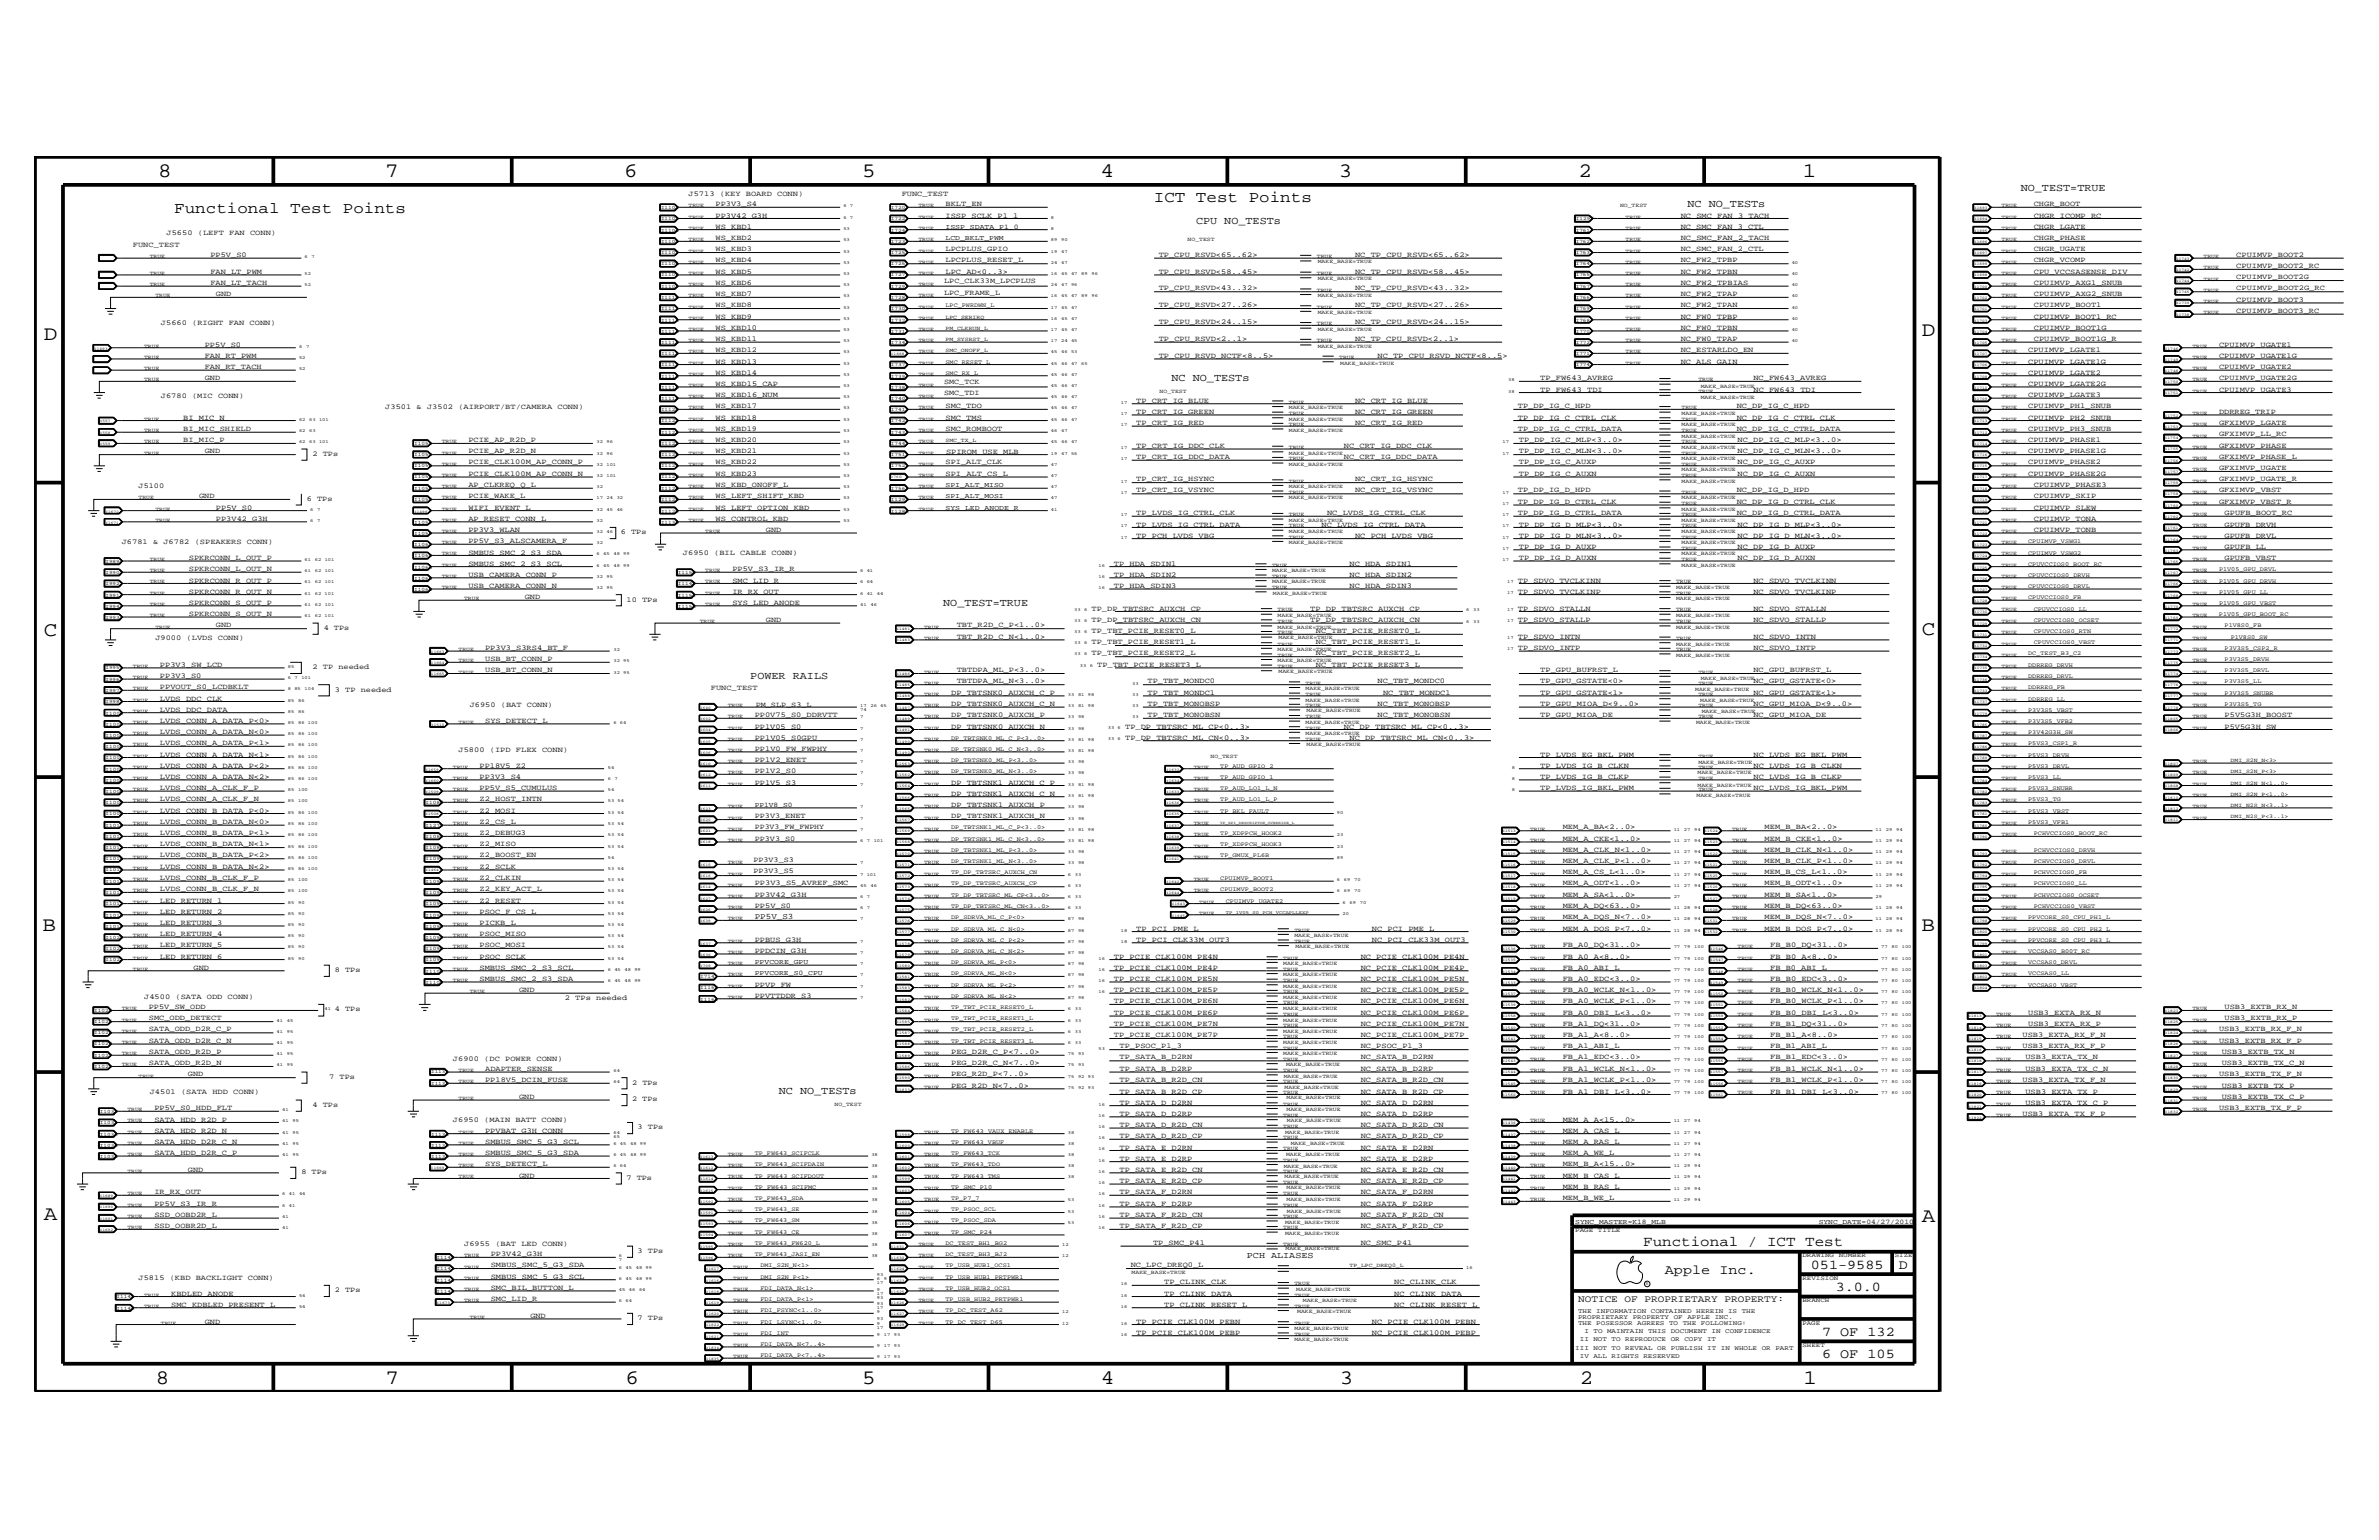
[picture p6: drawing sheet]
<svg xmlns="http://www.w3.org/2000/svg" width="432mm" height="279mm" viewBox="0 0 432 279" stroke-linecap="round" stroke-linejoin="round" font-family="sans-serif">
<defs><g id="words">
<g font-size="3.7">
<text x="28.7" y="32.1">8</text>
<text x="69.9" y="32.1">7</text>
<text x="113.3" y="32.1">6</text>
<text x="156.5" y="32.1">5</text>
<text x="199.7" y="32.1">4</text>
<text x="243" y="32.1">3</text>
<text x="286.5" y="32.1">2</text>
<text x="327.2" y="32.1">1</text>
<text x="8" y="61.8">D</text>
<text x="348.8" y="60.9">D</text>
<text x="8" y="115.4">C</text>
<text x="348.8" y="115.3">C</text>
<text x="7.7" y="168.9">B</text>
<text x="348.7" y="168.9">B</text>
<text x="8" y="221.3">A</text>
<text x="348.8" y="221.7">A</text>
<text x="28.3" y="251.1">8</text>
<text x="69.9" y="251.1">7</text>
<text x="113.5" y="251.1">6</text>
<text x="156.5" y="251.1">5</text>
<text x="199.8" y="251.1">4</text>
<text x="243.2" y="251.1">3</text>
<text x="286.8" y="251.1">2</text>
<text x="327.3" y="251.1">1</text>
</g>
<g font-size="2.9">
<text x="31.6" y="38.6">Functional Test Points</text>
<text x="209.4" y="36.6">ICT Test Points</text>
</g>
<text font-size="2.6" x="298.2" y="226.1">Functional / ICT Test</text>
<g font-size="2.5">
<text x="302.2" y="231.2">Apple Inc.</text>
<text x="328.7" y="230.2">051-9585</text>
<text x="344.6" y="230.2">D</text>
<text x="333.2" y="234.2">3.0.0</text>
<text x="330.7" y="242.3">7 OF 132</text>
<text x="330.7" y="246.4">6 OF 105</text>
</g>
<g font-size="1.9">
<text x="366.8" y="34.6">NO_TEST=TRUE</text>
<text x="217.1" y="40.7">CPU NO_TESTs</text>
<text x="306.3" y="37.6">NC NO_TESTs</text>
<text x="212.6" y="69.2">NC NO_TESTs</text>
<text x="171.2" y="109.9">NO_TEST=TRUE</text>
<text x="136.2" y="123.2">POWER RAILS</text>
<text x="141.4" y="198.6">NC NO_TESTs</text>
</g>
<text font-size="1.8" x="286.4" y="236.2">NOTICE OF PROPRIETARY PROPERTY:</text>
<text font-size="1.6" x="226.3" y="228.2">PCH ALIASES</text>
<text font-size="1.5" x="137" y="166.8">PP5V_S3</text>
<g font-size="1.4">
<text x="125" y="35.6">J5713 (KEY BOARD CONN)</text>
<text x="163.7" y="35.6">FUNC_TEST</text>
<text x="129.9" y="39.5">PP3V42_G3H</text>
<text x="129.9" y="41.5">WS_KBD1</text>
<text x="129.9" y="37.5">PP3V3_S4</text>
<text x="171.6" y="37.5">BKLT_EN</text>
<text x="171.6" y="39.5">ISSP_SCLK_P1_1</text>
<text x="305.1" y="41.5">NC_SMC_FAN_3_CTL</text>
<text x="305.1" y="39.5">NC_SMC_FAN_3_TACH</text>
<text x="369.1" y="37.5">CHGR_BOOT</text>
<text x="369.1" y="39.5">CHGR_ICOMP_RC</text>
<text x="369.1" y="41.5">CHGR_LGATE</text>
<text x="24.1" y="44.8">FUNC_TEST</text>
<text x="30.2" y="42.7">J5650 (LEFT FAN CONN)</text>
<text x="38.2" y="46.6">PP5V_S0</text>
<text x="129.9" y="43.5">WS_KBD2</text>
<text x="129.9" y="45.6">WS_KBD3</text>
<text x="129.9" y="47.6">WS_KBD4</text>
<text x="171.6" y="45.6">LPCPLUS_GPIO</text>
<text x="171.6" y="47.6">LPCPLUS_RESET_L</text>
<text x="210.3" y="46.6">TP_CPU_RSVD&lt;65..62&gt;</text>
<text x="246" y="46.6">NC_TP_CPU_RSVD&lt;65..62&gt;</text>
<text x="305.1" y="47.6">NC_FW2_TPBP</text>
<text x="305.1" y="45.6">NC_SMC_FAN_2_CTL</text>
<text x="305.1" y="43.5">NC_SMC_FAN_2_TACH</text>
<text x="369.1" y="43.5">CHGR_PHASE</text>
<text x="369.1" y="47.6">CHGR_VCOMP</text>
<text x="369.1" y="45.6">CHGR_UGATE</text>
<text x="405.9" y="46.6">CPUIMVP_BOOT2</text>
<text x="38.2" y="49.6">FAN_LT_PWM</text>
<text x="38.2" y="51.7">FAN_LT_TACH</text>
<text x="39.2" y="53.7">GND</text>
<text x="129.9" y="53.7">WS_KBD7</text>
<text x="129.9" y="51.7">WS_KBD6</text>
<text x="129.9" y="49.6">WS_KBD5</text>
<text x="171.4" y="53.5">LPC_FRAME_L</text>
<text x="171.4" y="51.4">LPC_CLK33M_LPCPLUS</text>
<text x="171.6" y="49.6">LPC_AD&lt;0..3&gt;</text>
<text x="210.3" y="52.7">TP_CPU_RSVD&lt;43..32&gt;</text>
<text x="210.3" y="49.6">TP_CPU_RSVD&lt;58..45&gt;</text>
<text x="246" y="52.7">NC_TP_CPU_RSVD&lt;43..32&gt;</text>
<text x="246" y="49.6">NC_TP_CPU_RSVD&lt;58..45&gt;</text>
<text x="305.1" y="51.7">NC_FW2_TPBIAS</text>
<text x="305.1" y="49.6">NC_FW2_TPBN</text>
<text x="305.1" y="53.7">NC_FW2_TPAP</text>
<text x="369.1" y="53.7">CPUIMVP_AXG2_SNUB</text>
<text x="369.1" y="51.7">CPUIMVP_AXG1_SNUB</text>
<text x="369.1" y="49.6">CPU_VCCSASENSE_DIV</text>
<text x="405.9" y="52.7">CPUIMVP_BOOT2G_RC</text>
<text x="405.9" y="50.7">CPUIMVP_BOOT2G</text>
<text x="405.9" y="48.6">CPUIMVP_BOOT2_RC</text>
<text x="29.2" y="59">J5660 (RIGHT FAN CONN)</text>
<text x="129.9" y="59.9">WS_KBD10</text>
<text x="129.9" y="57.9">WS_KBD9</text>
<text x="129.9" y="55.7">WS_KBD8</text>
<text x="210.3" y="58.9">TP_CPU_RSVD&lt;24..15&gt;</text>
<text x="210.3" y="55.7">TP_CPU_RSVD&lt;27..26&gt;</text>
<text x="246" y="58.9">NC_TP_CPU_RSVD&lt;24..15&gt;</text>
<text x="246" y="55.7">NC_TP_CPU_RSVD&lt;27..26&gt;</text>
<text x="305.1" y="59.9">NC_FW0_TPBN</text>
<text x="305.1" y="57.9">NC_FW0_TPBP</text>
<text x="305.1" y="55.7">NC_FW2_TPAN</text>
<text x="369.1" y="59.9">CPUIMVP_BOOT1G</text>
<text x="369.1" y="57.9">CPUIMVP_BOOT1_RC</text>
<text x="369.1" y="55.7">CPUIMVP_BOOT1</text>
<text x="405.9" y="56.8">CPUIMVP_BOOT3_RC</text>
<text x="405.9" y="54.7">CPUIMVP_BOOT3</text>
<text x="37.2" y="62.9">PP5V_S0</text>
<text x="37.2" y="65">FAN_RT_PWM</text>
<text x="129.9" y="61.9">WS_KBD11</text>
<text x="129.9" y="64">WS_KBD12</text>
<text x="129.9" y="66">WS_KBD13</text>
<text x="210.3" y="65">TP_CPU_RSVD_NCTF&lt;8..5&gt;</text>
<text x="210.3" y="61.9">TP_CPU_RSVD&lt;2..1&gt;</text>
<text x="246" y="61.9">NC_TP_CPU_RSVD&lt;2..1&gt;</text>
<text x="250" y="65">NC_TP_CPU_RSVD_NCTF&lt;8..5&gt;</text>
<text x="305.1" y="64">NC_ESTARLDO_EN</text>
<text x="305.1" y="61.9">NC_FW0_TPAP</text>
<text x="305.1" y="66">NC_ALS_GAIN</text>
<text x="368.1" y="64">CPUIMVP_LGATE1</text>
<text x="368.1" y="66">CPUIMVP_LGATE1G</text>
<text x="369.1" y="61.9">CPUIMVP_BOOT1G_R</text>
<text x="402.8" y="65">CPUIMVP_UGATE1G</text>
<text x="402.8" y="62.9">CPUIMVP_UGATE1</text>
<text x="37.2" y="67">FAN_RT_TACH</text>
<text x="37.2" y="69">GND</text>
<text x="129.9" y="70">WS_KBD15_CAP</text>
<text x="129.9" y="68">WS_KBD14</text>
<text x="171.4" y="71.7">SMC_TDI</text>
<text x="171.4" y="69.7">SMC_TCK</text>
<text x="279.6" y="71.1">TP_FW643_TDI</text>
<text x="279.6" y="69">TP_FW643_AVREG</text>
<text x="318.3" y="69">NC_FW643_AVREG</text>
<text x="318.3" y="71.1">NC_FW643_TDI</text>
<text x="368.1" y="68">CPUIMVP_LGATE2</text>
<text x="368.1" y="70">CPUIMVP_LGATE2G</text>
<text x="402.8" y="69">CPUIMVP_UGATE2G</text>
<text x="402.8" y="67">CPUIMVP_UGATE2</text>
<text x="402.8" y="71.1">CPUIMVP_UGATE3</text>
<text x="29.2" y="72.2">J6780 (MIC CONN)</text>
<text x="33.3" y="76.1">BI_MIC_N</text>
<text x="69.9" y="74.3">J3501 &amp; J3502 (AIRPORT/BT/CAMERA CONN)</text>
<text x="129.9" y="72.1">WS_KBD16_NUM</text>
<text x="129.9" y="76.1">WS_KBD18</text>
<text x="129.9" y="74.1">WS_KBD17</text>
<text x="171.6" y="74.1">SMC_TDO</text>
<text x="171.6" y="76.1">SMC_TMS</text>
<text x="206.2" y="77.2">TP_CRT_IG_RED</text>
<text x="206.2" y="75.1">TP_CRT_IG_GREEN</text>
<text x="206.2" y="73.1">TP_CRT_IG_BLUE</text>
<text x="246" y="77.2">NC_CRT_IG_RED</text>
<text x="246" y="73.1">NC_CRT_IG_BLUE</text>
<text x="246" y="75.1">NC_CRT_IG_GREEN</text>
<text x="275.5" y="76.1">TP_DP_IG_C_CTRL_CLK</text>
<text x="275.5" y="74.1">TP_DP_IG_C_HPD</text>
<text x="315.2" y="76.1">NC_DP_IG_C_CTRL_CLK</text>
<text x="315.2" y="74.1">NC_DP_IG_C_HPD</text>
<text x="368.1" y="72.1">CPUIMVP_LGATE3</text>
<text x="368.1" y="74.1">CPUIMVP_PH1_SNUB</text>
<text x="368.1" y="76.1">CPUIMVP_PH2_SNUB</text>
<text x="402.8" y="75.1">DDRREG_TRIP</text>
<text x="402.8" y="77.2">GFXIMVP_LGATE</text>
<text x="33.3" y="80.2">BI_MIC_P</text>
<text x="33.3" y="78.2">BI_MIC_SHIELD</text>
<text x="37.2" y="82.2">GND</text>
<text x="56.7" y="82.7">2 TPs</text>
<text x="85" y="80.2">PCIE_AP_R2D_P</text>
<text x="85" y="82.2">PCIE_AP_R2D_N</text>
<text x="129.9" y="80.2">WS_KBD20</text>
<text x="129.9" y="82.2">WS_KBD21</text>
<text x="129.9" y="78.2">WS_KBD19</text>
<text x="171.6" y="78.2">SMC_ROMBOOT</text>
<text x="171.7" y="82.3">SPIROM_USE_MLB</text>
<text x="206.2" y="83.3">TP_CRT_IG_DDC_DATA</text>
<text x="206.2" y="81.2">TP_CRT_IG_DDC_CLK</text>
<text x="243.9" y="83.3">NC_CRT_IG_DDC_DATA</text>
<text x="243.9" y="81.2">NC_CRT_IG_DDC_CLK</text>
<text x="275.5" y="78.2">TP_DP_IG_C_CTRL_DATA</text>
<text x="275.7" y="82.2">TP_DP_IG_C_MLN&lt;3..0&gt;</text>
<text x="275.7" y="80.2">TP_DP_IG_C_MLP&lt;3..0&gt;</text>
<text x="315.2" y="78.2">NC_DP_IG_C_CTRL_DATA</text>
<text x="315.4" y="80.2">NC_DP_IG_C_MLP&lt;3..0&gt;</text>
<text x="315.4" y="82.2">NC_DP_IG_C_MLN&lt;3..0&gt;</text>
<text x="368.1" y="80.2">CPUIMVP_PHASE1</text>
<text x="368.1" y="78.2">CPUIMVP_PH3_SNUB</text>
<text x="368.1" y="82.2">CPUIMVP_PHASE1G</text>
<text x="402.8" y="83.3">GFXIMVP_PHASE_L</text>
<text x="402.8" y="81.2">GFXIMVP_PHASE</text>
<text x="402.8" y="79.2">GFXIMVP_LL_RC</text>
<text x="25.1" y="88.6">J5100</text>
<text x="85" y="88.3">AP_CLKREQ_Q_L</text>
<text x="85" y="86.3">PCIE_CLK100M_AP_CONN_N</text>
<text x="85" y="84.3">PCIE_CLK100M_AP_CONN_P</text>
<text x="129.9" y="86.3">WS_KBD23</text>
<text x="129.9" y="84.3">WS_KBD22</text>
<text x="129.9" y="88.3">WS_KBD_ONOFF_L</text>
<text x="171.6" y="86.3">SPI_ALT_CS_L</text>
<text x="171.6" y="84.3">SPI_ALT_CLK</text>
<text x="206.2" y="87.3">TP_CRT_IG_HSYNC</text>
<text x="206.2" y="89.4">TP_CRT_IG_VSYNC</text>
<text x="246" y="89.4">NC_CRT_IG_VSYNC</text>
<text x="246" y="87.3">NC_CRT_IG_HSYNC</text>
<text x="275.5" y="89.4">TP_DP_IG_D_HPD</text>
<text x="275.7" y="86.3">TP_DP_IG_C_AUXN</text>
<text x="275.7" y="84.3">TP_DP_IG_C_AUXP</text>
<text x="315.2" y="89.4">NC_DP_IG_D_HPD</text>
<text x="315.4" y="86.3">NC_DP_IG_C_AUXN</text>
<text x="315.4" y="84.3">NC_DP_IG_C_AUXP</text>
<text x="368.1" y="84.3">CPUIMVP_PHASE2</text>
<text x="368.1" y="86.3">CPUIMVP_PHASE2G</text>
<text x="369.1" y="88.3">CPUIMVP_PHASE3</text>
<text x="402.8" y="87.3">GFXIMVP_UGATE_R</text>
<text x="402.8" y="85.3">GFXIMVP_UGATE</text>
<text x="402.8" y="89.4">GFXIMVP_VBST</text>
<text x="36.2" y="90.4">GND</text>
<text x="39.2" y="94.5">PP3V42_G3H</text>
<text x="39.2" y="92.5">PP5V_S0</text>
<text x="55.7" y="90.9">6 TPs</text>
<text x="85" y="90.4">PCIE_WAKE_L</text>
<text x="85" y="94.5">AP_RESET_CONN_L</text>
<text x="85" y="92.5">WIFI_EVENT_L</text>
<text x="129.9" y="90.4">WS_LEFT_SHIFT_KBD</text>
<text x="129.9" y="92.5">WS_LEFT_OPTION_KBD</text>
<text x="129.9" y="94.5">WS_CONTROL_KBD</text>
<text x="206.2" y="95.5">TP_LVDS_IG_CTRL_DATA</text>
<text x="206.2" y="93.5">TP_LVDS_IG_CTRL_CLK</text>
<text x="239.9" y="95.5">NC_LVDS_IG_CTRL_DATA</text>
<text x="240.9" y="93.5">NC_LVDS_IG_CTRL_CLK</text>
<text x="275.5" y="91.4">TP_DP_IG_D_CTRL_CLK</text>
<text x="275.5" y="93.5">TP_DP_IG_D_CTRL_DATA</text>
<text x="275.7" y="95.5">TP_DP_IG_D_MLP&lt;3..0&gt;</text>
<text x="315.2" y="91.4">NC_DP_IG_D_CTRL_CLK</text>
<text x="315.2" y="93.5">NC_DP_IG_D_CTRL_DATA</text>
<text x="315.4" y="95.5">NC_DP_IG_D_MLP&lt;3..0&gt;</text>
<text x="369.1" y="92.5">CPUIMVP_SLEW</text>
<text x="369.1" y="94.5">CPUIMVP_TONA</text>
<text x="369.1" y="90.4">CPUIMVP_SKIP</text>
<text x="402.8" y="91.4">GFXIMVP_VBST_R</text>
<text x="403.8" y="95.5">GPUFB_DRVH</text>
<text x="403.8" y="93.5">GPUFB_BOOT_RC</text>
<text x="22.1" y="98.7">J6781 &amp; J6782 (SPEAKERS CONN)</text>
<text x="34.3" y="101.6">SPKRCONN_L_OUT_P</text>
<text x="85" y="98.6">PP5V_S3_ALSCAMERA_F</text>
<text x="85" y="96.5">PP3V3_WLAN</text>
<text x="85" y="100.6">SMBUS_SMC_2_S3_SDA</text>
<text x="112.7" y="97">6 TPs</text>
<text x="124" y="100.8">J6950 (BIL CABLE CONN)</text>
<text x="139" y="96.5">GND</text>
<text x="206.2" y="97.6">TP_PCH_LVDS_VBG</text>
<text x="246" y="97.6">NC_PCH_LVDS_VBG</text>
<text x="275.7" y="97.6">TP_DP_IG_D_MLN&lt;3..0&gt;</text>
<text x="275.7" y="101.6">TP_DP_IG_D_AUXN</text>
<text x="275.7" y="99.6">TP_DP_IG_D_AUXP</text>
<text x="315.4" y="99.6">NC_DP_IG_D_AUXP</text>
<text x="315.4" y="101.6">NC_DP_IG_D_AUXN</text>
<text x="315.4" y="97.6">NC_DP_IG_D_MLN&lt;3..0&gt;</text>
<text x="369.1" y="96.5">CPUIMVP_TONB</text>
<text x="403.8" y="99.6">GPUFB_LL</text>
<text x="403.8" y="97.6">GPUFB_DRVL</text>
<text x="403.8" y="101.6">GPUFB_VBST</text>
<text x="34.3" y="107.7">SPKRCONN_R_OUT_N</text>
<text x="34.3" y="105.7">SPKRCONN_R_OUT_P</text>
<text x="34.3" y="103.7">SPKRCONN_L_OUT_N</text>
<text x="85" y="106.7">USB_CAMERA_CONN_N</text>
<text x="85" y="104.7">USB_CAMERA_CONN_P</text>
<text x="85" y="102.6">SMBUS_SMC_2_S3_SCL</text>
<text x="132.9" y="107.7">IR_RX_OUT</text>
<text x="132.9" y="105.7">SMC_LID_R</text>
<text x="132.9" y="103.7">PP5V_S3_IR_R</text>
<text x="202.2" y="104.7">TP_HDA_SDIN2</text>
<text x="202.2" y="106.7">TP_HDA_SDIN3</text>
<text x="202.2" y="102.6">TP_HDA_SDIN1</text>
<text x="244.9" y="102.6">NC_HDA_SDIN1</text>
<text x="244.9" y="104.7">NC_HDA_SDIN2</text>
<text x="244.9" y="106.7">NC_HDA_SDIN3</text>
<text x="275.5" y="105.7">TP_SDVO_TVCLKINN</text>
<text x="275.5" y="107.7">TP_SDVO_TVCLKINP</text>
<text x="318.3" y="105.7">NC_SDVO_TVCLKINN</text>
<text x="318.3" y="107.7">NC_SDVO_TVCLKINP</text>
<text x="34.3" y="111.8">SPKRCONN_S_OUT_N</text>
<text x="34.3" y="109.8">SPKRCONN_S_OUT_P</text>
<text x="39.2" y="113.8">GND</text>
<text x="95.3" y="108.7">GND</text>
<text x="113.7" y="109.2">10 TPs</text>
<text x="132.9" y="109.8">SYS_LED_ANODE</text>
<text x="139" y="112.8">GND</text>
<text x="173.7" y="113.8">TBT_R2D_C_P&lt;1..0&gt;</text>
<text x="198.1" y="112.8">TP_DP_TBTSRC_AUXCH_CN</text>
<text x="198.1" y="110.8">TP_DP_TBTSRC_AUXCH_CP</text>
<text x="237.8" y="112.8">TP_DP_TBTSRC_AUXCH_CN</text>
<text x="237.8" y="110.8">TP_DP_TBTSRC_AUXCH_CP</text>
<text x="275.5" y="112.8">TP_SDVO_STALLP</text>
<text x="275.5" y="110.8">TP_SDVO_STALLN</text>
<text x="318.3" y="110.8">NC_SDVO_STALLN</text>
<text x="318.3" y="112.8">NC_SDVO_STALLP</text>
<text x="28.2" y="116.1">J9000 (LVDS CONN)</text>
<text x="58.8" y="114.2">4 TPs</text>
<text x="88.1" y="117.9">PP3V3_S3RS4_BT_F</text>
<text x="88.1" y="119.9">USB_BT_CONN_P</text>
<text x="173.7" y="115.9">TBT_R2D_C_N&lt;1..0&gt;</text>
<text x="198.1" y="114.8">TP_TBT_PCIE_RESET0_L</text>
<text x="198.1" y="118.9">TP_TBT_PCIE_RESET2_L</text>
<text x="198.1" y="116.9">TP_TBT_PCIE_RESET1_L</text>
<text x="238.8" y="114.8">NC_TBT_PCIE_RESET0_L</text>
<text x="238.8" y="118.9">NC_TBT_PCIE_RESET2_L</text>
<text x="238.8" y="116.9">NC_TBT_PCIE_RESET1_L</text>
<text x="275.5" y="117.9">TP_SDVO_INTP</text>
<text x="275.5" y="115.9">TP_SDVO_INTN</text>
<text x="318.3" y="115.9">NC_SDVO_INTN</text>
<text x="318.3" y="117.9">NC_SDVO_INTP</text>
<text x="29" y="123">PP3V3_S0</text>
<text x="29" y="125">PPVOUT_S0_LCDBKLT</text>
<text x="29" y="120.9">PP3V3_SW_LCD</text>
<text x="56.7" y="121.4">2 TP needed</text>
<text x="60.8" y="125.5">3 TP needed</text>
<text x="88.1" y="121.9">USB_BT_CONN_N</text>
<text x="129" y="125.3">FUNC_TEST</text>
<text x="173.7" y="124">TBTDPA_ML_N&lt;3..0&gt;</text>
<text x="173.7" y="121.9">TBTDPA_ML_P&lt;3..0&gt;</text>
<text x="199.1" y="120.9">TP_TBT_PCIE_RESET3_L</text>
<text x="208.3" y="124">TP_TBT_MONDC0</text>
<text x="238.8" y="120.9">NC_TBT_PCIE_RESET3_L</text>
<text x="250" y="124">NC_TBT_MONDC0</text>
<text x="279.6" y="121.9">TP_GPU_BUFRST_L</text>
<text x="279.6" y="124">TP_GPU_GSTATE&lt;0&gt;</text>
<text x="318.3" y="124">NC_GPU_GSTATE&lt;0&gt;</text>
<text x="318.3" y="121.9">NC_GPU_BUFRST_L</text>
<text x="29" y="131.2">LVDS_CONN_A_DATA_P&lt;0&gt;</text>
<text x="29" y="129.1">LVDS_DDC_DATA</text>
<text x="29" y="127.1">LVDS_DDC_CLK</text>
<text x="85.3" y="128.3">J6950 (BAT CONN)</text>
<text x="88.1" y="131.2">SYS_DETECT_L</text>
<text x="137" y="130.2">PP0V75_S0_DDRVTT</text>
<text x="137.2" y="128.3">PM_SLP_S3_L</text>
<text x="172.6" y="130.2">DP_TBTSNK0_AUXCH_P</text>
<text x="172.6" y="128.1">DP_TBTSNK0_AUXCH_C_N</text>
<text x="172.6" y="126">DP_TBTSNK0_AUXCH_C_P</text>
<text x="208.3" y="126">TP_TBT_MONDC1</text>
<text x="208.3" y="130.2">TP_TBT_MONOBSN</text>
<text x="208.3" y="128.1">TP_TBT_MONOBSP</text>
<text x="250" y="130.2">NC_TBT_MONOBSN</text>
<text x="250" y="128.1">NC_TBT_MONOBSP</text>
<text x="251" y="126">NC_TBT_MONDC1</text>
<text x="279.6" y="126">TP_GPU_GSTATE&lt;1&gt;</text>
<text x="279.6" y="128.1">TP_GPU_MIOA_D&lt;9..0&gt;</text>
<text x="279.6" y="130.2">TP_GPU_MIOA_DE</text>
<text x="318.3" y="126">NC_GPU_GSTATE&lt;1&gt;</text>
<text x="318.3" y="128.1">NC_GPU_MIOA_D&lt;9..0&gt;</text>
<text x="318.3" y="130.2">NC_GPU_MIOA_DE</text>
<text x="403.8" y="130.2">P5V5G3H_BOOST</text>
<text x="29" y="137.3">LVDS_CONN_A_DATA_N&lt;1&gt;</text>
<text x="29" y="133.2">LVDS_CONN_A_DATA_N&lt;0&gt;</text>
<text x="29" y="135.2">LVDS_CONN_A_DATA_P&lt;1&gt;</text>
<text x="83.2" y="136.4">J5800 (IPD FLEX CONN)</text>
<text x="137" y="132.2">PP1V05_S0</text>
<text x="137" y="136.3">PP1V0_FW_FWPHY</text>
<text x="137" y="134.2">PP1V05_S0GPU</text>
<text x="172.6" y="132.2">DP_TBTSNK0_AUXCH_N</text>
<text x="204.2" y="134.2">TP_DP_TBTSRC_ML_CN&lt;0..3&gt;</text>
<text x="204.2" y="132.2">TP_DP_TBTSRC_ML_CP&lt;0..3&gt;</text>
<text x="243.9" y="132.2">NC_DP_TBTSRC_ML_CP&lt;0..3&gt;</text>
<text x="244.9" y="134.2">NC_DP_TBTSRC_ML_CN&lt;0..3&gt;</text>
<text x="279.6" y="137.3">TP_LVDS_EG_BKL_PWM</text>
<text x="318.3" y="137.3">NC_LVDS_EG_BKL_PWM</text>
<text x="403.8" y="132.2">P5V5G3H_SW</text>
<text x="29" y="143.4">LVDS_CONN_A_CLK_F_P</text>
<text x="29" y="139.3">LVDS_CONN_A_DATA_P&lt;2&gt;</text>
<text x="29" y="141.3">LVDS_CONN_A_DATA_N&lt;2&gt;</text>
<text x="87" y="139.3">PP18V5_Z2</text>
<text x="87" y="141.3">PP3V3_S4</text>
<text x="87" y="143.4">PP5V_S5_CUMULUS</text>
<text x="137" y="142.4">PP1V5_S3</text>
<text x="137" y="140.3">PP1V2_S0</text>
<text x="137" y="138.3">PP1V2_ENET</text>
<text x="172.6" y="142.4">DP_TBTSNK1_AUXCH_C_P</text>
<text x="279.6" y="143.4">TP_LVDS_IG_BKL_PWM</text>
<text x="279.6" y="141.3">TP_LVDS_IG_B_CLKP</text>
<text x="279.6" y="139.3">TP_LVDS_IG_B_CLKN</text>
<text x="318.3" y="139.3">NC_LVDS_IG_B_CLKN</text>
<text x="318.3" y="141.3">NC_LVDS_IG_B_CLKP</text>
<text x="318.3" y="143.4">NC_LVDS_IG_BKL_PWM</text>
<text x="29" y="149.5">LVDS_CONN_B_DATA_N&lt;0&gt;</text>
<text x="29" y="145.4">LVDS_CONN_A_CLK_F_N</text>
<text x="29" y="147.4">LVDS_CONN_B_DATA_P&lt;0&gt;</text>
<text x="87" y="145.4">Z2_HOST_INTN</text>
<text x="87" y="149.5">Z2_CS_L</text>
<text x="87" y="147.4">Z2_MOSI</text>
<text x="137" y="148.4">PP3V3_ENET</text>
<text x="172.6" y="146.4">DP_TBTSNK1_AUXCH_P</text>
<text x="172.6" y="148.4">DP_TBTSNK1_AUXCH_N</text>
<text x="172.6" y="144.4">DP_TBTSNK1_AUXCH_C_N</text>
<text x="29" y="155.6">LVDS_CONN_B_DATA_P&lt;2&gt;</text>
<text x="29" y="151.5">LVDS_CONN_B_DATA_P&lt;1&gt;</text>
<text x="29" y="153.5">LVDS_CONN_B_DATA_N&lt;1&gt;</text>
<text x="87" y="153.5">Z2_MISO</text>
<text x="87" y="151.5">Z2_DEBUG3</text>
<text x="87" y="155.6">Z2_BOOST_EN</text>
<text x="137" y="152.5">PP3V3_S0</text>
<text x="137" y="150.5">PP3V3_FW_FWPHY</text>
<text x="283.6" y="154.5">MEM_A_CLK_N&lt;1..0&gt;</text>
<text x="283.6" y="152.5">MEM_A_CKE&lt;1..0&gt;</text>
<text x="283.6" y="150.5">MEM_A_BA&lt;2..0&gt;</text>
<text x="320.3" y="150.5">MEM_B_BA&lt;2..0&gt;</text>
<text x="320.3" y="154.5">MEM_B_CLK_N&lt;1..0&gt;</text>
<text x="320.3" y="152.5">MEM_B_CKE&lt;1..0&gt;</text>
<text x="29" y="159.6">LVDS_CONN_B_CLK_F_P</text>
<text x="29" y="157.6">LVDS_CONN_B_DATA_N&lt;2&gt;</text>
<text x="29" y="161.7">LVDS_CONN_B_CLK_F_N</text>
<text x="87" y="161.7">Z2_KEY_ACT_L</text>
<text x="87" y="157.6">Z2_SCLK</text>
<text x="87" y="159.6">Z2_CLKIN</text>
<text x="136.7" y="158.4">PP3V3_S5</text>
<text x="136.7" y="156.3">PP3V3_S3</text>
<text x="137" y="160.6">PP3V3_S5_AVREF_SMC</text>
<text x="283.6" y="156.6">MEM_A_CLK_P&lt;1..0&gt;</text>
<text x="283.6" y="158.6">MEM_A_CS_L&lt;1..0&gt;</text>
<text x="283.6" y="160.6">MEM_A_ODT&lt;1..0&gt;</text>
<text x="320.3" y="156.6">MEM_B_CLK_P&lt;1..0&gt;</text>
<text x="320.3" y="160.6">MEM_B_ODT&lt;1..0&gt;</text>
<text x="320.3" y="158.6">MEM_B_CS_L&lt;1..0&gt;</text>
<text x="29" y="163.8">LED_RETURN_1</text>
<text x="29" y="167.8">LED_RETURN_3</text>
<text x="29" y="165.8">LED_RETURN_2</text>
<text x="87" y="167.8">PICKB_L</text>
<text x="87" y="165.8">PSOC_F_CS_L</text>
<text x="87" y="163.8">Z2_RESET</text>
<text x="137" y="164.8">PP5V_S0</text>
<text x="137" y="162.8">PP3V42_G3H</text>
<text x="283.6" y="166.8">MEM_A_DQS_N&lt;7..0&gt;</text>
<text x="283.6" y="164.8">MEM_A_DQ&lt;63..0&gt;</text>
<text x="283.6" y="162.8">MEM_A_SA&lt;1..0&gt;</text>
<text x="320.3" y="162.8">MEM_B_SA&lt;1..0&gt;</text>
<text x="320.3" y="166.8">MEM_B_DQS_N&lt;7..0&gt;</text>
<text x="320.3" y="164.8">MEM_B_DQ&lt;63..0&gt;</text>
<text x="29" y="171.9">LED_RETURN_5</text>
<text x="29" y="169.9">LED_RETURN_4</text>
<text x="29" y="173.9">LED_RETURN_6</text>
<text x="87" y="173.9">PSOC_SCLK</text>
<text x="87" y="169.9">PSOC_MISO</text>
<text x="87" y="171.9">PSOC_MOSI</text>
<text x="137" y="170.9">PPBUS_G3H</text>
<text x="137" y="172.9">PPDCIN_G3H</text>
<text x="202.2" y="173.9">TP_PCIE_CLK100M_PE4N</text>
<text x="206.2" y="170.9">TP_PCI_CLK33M_OUT3</text>
<text x="206.2" y="168.9">TP_PCI_PME_L</text>
<text x="247" y="173.9">NC_PCIE_CLK100M_PE4N</text>
<text x="249" y="170.9">NC_PCI_CLK33M_OUT3</text>
<text x="249" y="168.9">NC_PCI_PME_L</text>
<text x="283.6" y="168.9">MEM_A_DQS_P&lt;7..0&gt;</text>
<text x="283.6" y="173.9">FB_A0_A&lt;8..0&gt;</text>
<text x="283.6" y="171.9">FB_A0_DQ&lt;31..0&gt;</text>
<text x="320.3" y="168.9">MEM_B_DQS_P&lt;7..0&gt;</text>
<text x="321.3" y="171.9">FB_B0_DQ&lt;31..0&gt;</text>
<text x="321.3" y="173.9">FB_B0_A&lt;8..0&gt;</text>
<text x="35.1" y="176">GND</text>
<text x="60.8" y="176.4">8 TPs</text>
<text x="87" y="176">SMBUS_SMC_2_S3_SCL</text>
<text x="87" y="178">SMBUS_SMC_2_S3_SDA</text>
<text x="137" y="179">PPVP_FW</text>
<text x="202.2" y="178">TP_PCIE_CLK100M_PE5N</text>
<text x="202.2" y="176">TP_PCIE_CLK100M_PE4P</text>
<text x="247" y="178">NC_PCIE_CLK100M_PE5N</text>
<text x="247" y="176">NC_PCIE_CLK100M_PE4P</text>
<text x="283.6" y="176">FB_A0_ABI_L</text>
<text x="283.6" y="178">FB_A0_EDC&lt;3..0&gt;</text>
<text x="321.3" y="178">FB_B0_EDC&lt;3..0&gt;</text>
<text x="321.3" y="176">FB_B0_ABI_L</text>
<text x="26.2" y="181.2">J4500 (SATA ODD CONN)</text>
<text x="27" y="183.1">PP5V_SW_ODD</text>
<text x="27" y="185.1">SMC_ODD_DETECT</text>
<text x="60.8" y="183.5">4 TPs</text>
<text x="94.2" y="180">GND</text>
<text x="102.5" y="181.5">2 TPs needed</text>
<text x="137" y="181">PPVTTDDR_S3</text>
<text x="202.2" y="184.1">TP_PCIE_CLK100M_PE6P</text>
<text x="202.2" y="180">TP_PCIE_CLK100M_PE5P</text>
<text x="202.2" y="182.1">TP_PCIE_CLK100M_PE6N</text>
<text x="247" y="182.1">NC_PCIE_CLK100M_PE6N</text>
<text x="247" y="184.1">NC_PCIE_CLK100M_PE6P</text>
<text x="247" y="180">NC_PCIE_CLK100M_PE5P</text>
<text x="283.6" y="184.1">FB_A0_DBI_L&lt;3..0&gt;</text>
<text x="283.6" y="180">FB_A0_WCLK_N&lt;1..0&gt;</text>
<text x="283.6" y="182.1">FB_A0_WCLK_P&lt;1..0&gt;</text>
<text x="321.3" y="184.1">FB_B0_DBI_L&lt;3..0&gt;</text>
<text x="321.3" y="180">FB_B0_WCLK_N&lt;1..0&gt;</text>
<text x="321.3" y="182.1">FB_B0_WCLK_P&lt;1..0&gt;</text>
<text x="368.1" y="184.1">USB3_EXTA_RX_N</text>
<text x="403.8" y="185.1">USB3_EXTB_RX_P</text>
<text x="403.8" y="183.1">USB3_EXTB_RX_N</text>
<text x="27" y="189.2">SATA_ODD_D2R_C_N</text>
<text x="27" y="187.1">SATA_ODD_D2R_C_P</text>
<text x="27" y="191.2">SATA_ODD_R2D_P</text>
<text x="172.6" y="191.2">PEG_D2R_C_P&lt;7..0&gt;</text>
<text x="202.2" y="188.2">TP_PCIE_CLK100M_PE7P</text>
<text x="202.2" y="186.1">TP_PCIE_CLK100M_PE7N</text>
<text x="203.2" y="190.2">TP_PSOC_P1_3</text>
<text x="247" y="190.2">NC_PSOC_P1_3</text>
<text x="247" y="186.1">NC_PCIE_CLK100M_PE7N</text>
<text x="247" y="188.2">NC_PCIE_CLK100M_PE7P</text>
<text x="283.6" y="190.2">FB_A1_ABI_L</text>
<text x="283.6" y="188.2">FB_A1_A&lt;8..0&gt;</text>
<text x="283.6" y="186.1">FB_A1_DQ&lt;31..0&gt;</text>
<text x="321.3" y="186.1">FB_B1_DQ&lt;31..0&gt;</text>
<text x="321.3" y="190.2">FB_B1_ABI_L</text>
<text x="321.3" y="188.2">FB_B1_A&lt;8..0&gt;</text>
<text x="367.1" y="188.2">USB3_EXTA_RX_F_N</text>
<text x="367.1" y="190.2">USB3_EXTA_RX_F_P</text>
<text x="368.1" y="186.1">USB3_EXTA_RX_P</text>
<text x="402.8" y="189.2">USB3_EXTB_RX_F_P</text>
<text x="402.8" y="187.1">USB3_EXTB_RX_F_N</text>
<text x="403.3" y="191.2">USB3_EXTB_TX_N</text>
<text x="27" y="193.2">SATA_ODD_R2D_N</text>
<text x="34.1" y="195.3">GND</text>
<text x="59.8" y="195.8">7 TPs</text>
<text x="82.2" y="192.5">J6900 (DC POWER CONN)</text>
<text x="88.1" y="196.3">PP18V5_DCIN_FUSE</text>
<text x="88.1" y="194.3">ADAPTER_SENSE</text>
<text x="114.7" y="196.8">2 TPs</text>
<text x="172.6" y="193.2">PEG_D2R_C_N&lt;7..0&gt;</text>
<text x="172.6" y="195.3">PEG_R2D_P&lt;7..0&gt;</text>
<text x="172.6" y="197.4">PEG_R2D_N&lt;7..0&gt;</text>
<text x="203.2" y="196.3">TP_SATA_B_R2D_CN</text>
<text x="203.2" y="194.3">TP_SATA_B_D2RP</text>
<text x="203.2" y="192.2">TP_SATA_B_D2RN</text>
<text x="247" y="194.3">NC_SATA_B_D2RP</text>
<text x="247" y="192.2">NC_SATA_B_D2RN</text>
<text x="247" y="196.3">NC_SATA_B_R2D_CN</text>
<text x="283.6" y="196.3">FB_A1_WCLK_P&lt;1..0&gt;</text>
<text x="283.6" y="192.2">FB_A1_EDC&lt;3..0&gt;</text>
<text x="283.6" y="194.3">FB_A1_WCLK_N&lt;1..0&gt;</text>
<text x="321.3" y="192.2">FB_B1_EDC&lt;3..0&gt;</text>
<text x="321.3" y="194.3">FB_B1_WCLK_N&lt;1..0&gt;</text>
<text x="321.3" y="196.3">FB_B1_WCLK_P&lt;1..0&gt;</text>
<text x="367.1" y="196.3">USB3_EXTA_TX_F_N</text>
<text x="367.6" y="194.3">USB3_EXTA_TX_C_N</text>
<text x="367.6" y="192.2">USB3_EXTA_TX_N</text>
<text x="402.8" y="195.3">USB3_EXTB_TX_F_N</text>
<text x="403.3" y="197.4">USB3_EXTB_TX_P</text>
<text x="403.3" y="193.2">USB3_EXTB_TX_C_N</text>
<text x="27.2" y="198.6">J4501 (SATA HDD CONN)</text>
<text x="28" y="203.5">SATA_HDD_R2D_P</text>
<text x="28" y="201.5">PP5V_S0_HDD_FLT</text>
<text x="56.7" y="200.9">4 TPs</text>
<text x="82.2" y="203.7">J6950 (MAIN BATT CONN)</text>
<text x="94.2" y="199.4">GND</text>
<text x="114.7" y="199.8">2 TPs</text>
<text x="203.2" y="202.5">TP_SATA_D_D2RP</text>
<text x="203.2" y="198.4">TP_SATA_B_R2D_CP</text>
<text x="203.2" y="200.4">TP_SATA_D_D2RN</text>
<text x="247" y="200.4">NC_SATA_D_D2RN</text>
<text x="247" y="202.5">NC_SATA_D_D2RP</text>
<text x="247" y="198.4">NC_SATA_B_R2D_CP</text>
<text x="283.6" y="198.4">FB_A1_DBI_L&lt;3..0&gt;</text>
<text x="283.6" y="203.5">MEM_A_A&lt;15..0&gt;</text>
<text x="321.3" y="198.4">FB_B1_DBI_L&lt;3..0&gt;</text>
<text x="367.1" y="202.5">USB3_EXTA_TX_F_P</text>
<text x="367.6" y="200.4">USB3_EXTA_TX_C_P</text>
<text x="367.6" y="198.4">USB3_EXTA_TX_P</text>
<text x="402.8" y="201.5">USB3_EXTB_TX_F_P</text>
<text x="403.3" y="199.4">USB3_EXTB_TX_C_P</text>
<text x="28" y="207.5">SATA_HDD_D2R_C_N</text>
<text x="28" y="205.5">SATA_HDD_R2D_N</text>
<text x="28" y="209.6">SATA_HDD_D2R_C_P</text>
<text x="88.1" y="205.5">PPVBAT_G3H_CONN</text>
<text x="88.1" y="207.5">SMBUS_SMC_5_G3_SCL</text>
<text x="88.1" y="209.6">SMBUS_SMC_5_G3_SDA</text>
<text x="115.7" y="204.9">3 TPs</text>
<text x="203.2" y="204.5">TP_SATA_D_R2D_CN</text>
<text x="203.2" y="206.5">TP_SATA_D_R2D_CP</text>
<text x="203.2" y="208.6">TP_SATA_E_D2RN</text>
<text x="247" y="208.6">NC_SATA_E_D2RN</text>
<text x="247" y="206.5">NC_SATA_D_R2D_CP</text>
<text x="247" y="204.5">NC_SATA_D_R2D_CN</text>
<text x="283.6" y="209.6">MEM_A_WE_L</text>
<text x="283.6" y="207.5">MEM_A_RAS_L</text>
<text x="283.6" y="205.5">MEM_A_CAS_L</text>
<text x="34.1" y="212.6">GND</text>
<text x="54.7" y="213">8 TPs</text>
<text x="88.1" y="211.6">SYS_DETECT_L</text>
<text x="94.2" y="213.6">GND</text>
<text x="113.7" y="214.1">7 TPs</text>
<text x="203.2" y="214.7">TP_SATA_E_R2D_CP</text>
<text x="203.2" y="212.6">TP_SATA_E_R2D_CN</text>
<text x="203.2" y="210.6">TP_SATA_E_D2RP</text>
<text x="247" y="210.6">NC_SATA_E_D2RP</text>
<text x="247" y="214.7">NC_SATA_E_R2D_CP</text>
<text x="247" y="212.6">NC_SATA_E_R2D_CN</text>
<text x="283.6" y="213.6">MEM_B_CAS_L</text>
<text x="283.6" y="215.7">MEM_B_RAS_L</text>
<text x="283.6" y="211.6">MEM_B_A&lt;15..0&gt;</text>
<text x="28" y="218.7">PP5V_S3_IR_R</text>
<text x="28" y="220.8">SSD_OOBD2R_L</text>
<text x="28" y="216.7">IR_RX_OUT</text>
<text x="203.2" y="220.8">TP_SATA_F_R2D_CN</text>
<text x="203.2" y="216.7">TP_SATA_F_D2RN</text>
<text x="203.2" y="218.7">TP_SATA_F_D2RP</text>
<text x="247" y="216.7">NC_SATA_F_D2RN</text>
<text x="247" y="218.7">NC_SATA_F_D2RP</text>
<text x="247" y="220.8">NC_SATA_F_R2D_CN</text>
<text x="283.6" y="217.7">MEM_B_WE_L</text>
<text x="28" y="222.8">SSD_OOBR2D_L</text>
<text x="84.2" y="226.1">J6955 (BAT LED CONN)</text>
<text x="89.1" y="227.9">PP3V42_G3H</text>
<text x="115.7" y="227.3">3 TPs</text>
<text x="203.2" y="222.8">TP_SATA_F_R2D_CP</text>
<text x="209.3" y="225.8">TP_SMC_P41</text>
<text x="247" y="222.8">NC_SATA_F_R2D_CP</text>
<text x="247" y="225.8">NC_SMC_P41</text>
<text x="25.1" y="232.2">J5815 (KBD BACKLIGHT CONN)</text>
<text x="89.1" y="229.9">SMBUS_SMC_5_G3_SDA</text>
<text x="89.1" y="232">SMBUS_SMC_5_G3_SCL</text>
<text x="205.2" y="229.9">NC_LPC_DREQ0_L</text>
<text x="211.3" y="233">TP_CLINK_CLK</text>
<text x="253.1" y="233">NC_CLINK_CLK</text>
<text x="31.1" y="235.1">KBDLED_ANODE</text>
<text x="31.1" y="237.1">SMC_KDBLED_PRESENT_L</text>
<text x="60.8" y="234.5">2 TPs</text>
<text x="89.1" y="234">SMC_BIL_BUTTON_L</text>
<text x="89.1" y="236.1">SMC_LID_R</text>
<text x="96.3" y="239.1">GND</text>
<text x="115.7" y="239.6">7 TPs</text>
<text x="211.3" y="235.1">TP_CLINK_DATA</text>
<text x="211.3" y="237.1">TP_CLINK_RESET_L</text>
<text x="253.1" y="235.1">NC_CLINK_DATA</text>
<text x="253.1" y="237.1">NC_CLINK_RESET_L</text>
<text x="37.2" y="240.1">GND</text>
<text x="206.2" y="240.1">TP_PCIE_CLK100M_PEBN</text>
<text x="206.2" y="242.2">TP_PCIE_CLK100M_PEBP</text>
<text x="249" y="240.1">NC_PCIE_CLK100M_PEBN</text>
<text x="249" y="242.2">NC_PCIE_CLK100M_PEBP</text>
</g>
<g font-size="1.3">
<text x="171.6" y="41.5">ISSP_SDATA_P1_0</text>
<text x="171.6" y="43.5">LCD_BKLT_PWM</text>
<text x="171.6" y="88.3">SPI_ALT_MISO</text>
<text x="171.6" y="90.4">SPI_ALT_MOSI</text>
<text x="171.6" y="92.5">SYS_LED_ANODE_R</text>
<text x="137" y="146.4">PP1V8_S0</text>
<text x="137" y="177">PPVCORE_S0_CPU</text>
<text x="137" y="174.9">PPVCORE_GPU</text>
<text x="285.9" y="222">SYNC_MASTER=K18_MLB</text>
<text x="330.1" y="222">SYNC_DATE=04/27/2010</text>
</g>
<g font-size="1.2">
<text x="285.9" y="223.5">PAGE TITLE</text>
<text x="327.2" y="232.2">REVISION</text>
<text x="327.2" y="228.1">DRAWING NUMBER</text>
<text x="343.9" y="228.1">SIZE</text>
<text x="286.4" y="238.3">THE INFORMATION CONTAINED HEREIN IS THE</text>
<text x="286.4" y="239.3">PROPRIETARY PROPERTY OF APPLE INC.</text>
<text x="327.2" y="236.2">BRANCH</text>
<text x="285.9" y="244.9">III NOT TO REVEAL OR PUBLISH IT IN WHOLE OR PART</text>
<text x="286.4" y="240.3">THE POSESSOR AGREES TO THE FOLLOWING:</text>
<text x="286.7" y="243.4">II NOT TO REPRODUCE OR COPY IT</text>
<text x="287.6" y="241.8">I TO MAINTAIN THIS DOCUMENT IN CONFIDENCE</text>
<text x="327.2" y="240.3">PAGE</text>
<text x="327.2" y="244.4">SHEET</text>
<text x="286.7" y="246.4">IV ALL RIGHTS RESERVED</text>
</g>
<g font-size="1.1">
<text x="171.6" y="55.7">LPC_PWRDWN_L</text>
<text x="171.6" y="66">SMC_RESET_L</text>
<text x="171.6" y="68">SMC_RX_L</text>
<text x="368.1" y="98.6">CPUIMVP_VSWG1</text>
<text x="368.1" y="100.6">CPUIMVP_VSWG2</text>
<text x="368.1" y="106.7">CPUVCCIOS0_DRVL</text>
<text x="368.1" y="104.7">CPUVCCIOS0_DRVH</text>
<text x="368.1" y="102.6">CPUVCCIOS0_BOOT_RC</text>
<text x="402.8" y="105.7">P1V05_GPU_DRVH</text>
<text x="402.8" y="103.7">P1V05_GPU_DRVL</text>
<text x="402.8" y="107.7">P1V05_GPU_LL</text>
<text x="368.1" y="108.7">CPUVCCIOS0_FB</text>
<text x="369.1" y="112.8">CPUVCCIOS0_OCSET</text>
<text x="369.1" y="110.8">CPUVCCIOS0_LL</text>
<text x="402.8" y="111.8">P1V05_GPU_BOOT_RC</text>
<text x="402.8" y="109.8">P1V05_GPU_VBST</text>
<text x="403.8" y="113.8">P1V8S0_FB</text>
<text x="368.1" y="118.9">DC_TEST_B3_C2</text>
<text x="369.1" y="114.8">CPUVCCIOS0_RTN</text>
<text x="369.1" y="116.9">CPUVCCIOS0_VBST</text>
<text x="403.8" y="117.9">P3V3S5_CSP2_R</text>
<text x="403.8" y="119.9">P3V3S5_DRVH</text>
<text x="404.9" y="115.9">P1V8S0_SW</text>
<text x="368.1" y="123">DDRREG_DRVL</text>
<text x="368.1" y="120.9">DDRREG_DRVH</text>
<text x="368.1" y="125">DDRREG_FB</text>
<text x="403.8" y="124">P3V3S5_LL</text>
<text x="403.8" y="121.9">P3V3S5_DRVL</text>
<text x="368.1" y="131.2">P3V3S5_VFB2</text>
<text x="368.1" y="129.1">P3V3S5_VBST</text>
<text x="368.1" y="127.1">DDRREG_LL</text>
<text x="403.8" y="126">P3V3S5_SNUBR</text>
<text x="403.8" y="128.1">P3V3S5_TG</text>
<text x="172.6" y="134.2">DP_TBTSNK0_ML_C_P&lt;3..0&gt;</text>
<text x="172.6" y="136.3">DP_TBTSNK0_ML_C_N&lt;3..0&gt;</text>
<text x="368.1" y="137.3">P5VS3_DRVH</text>
<text x="368.1" y="135.2">P5VS3_CSP1_R</text>
<text x="368.1" y="133.2">P3V42G3H_SW</text>
<text x="172.6" y="140.3">DP_TBTSNK0_ML_N&lt;3..0&gt;</text>
<text x="172.6" y="138.3">DP_TBTSNK0_ML_P&lt;3..0&gt;</text>
<text x="221.5" y="143.4">TP_AUD_LO1_L_N</text>
<text x="221.5" y="141.3">TP_AUD_GPIO_1</text>
<text x="221.5" y="139.3">TP_AUD_GPIO_2</text>
<text x="368.1" y="139.3">P5VS3_DRVL</text>
<text x="368.1" y="143.4">P5VS3_SNUBR</text>
<text x="368.1" y="141.3">P5VS3_LL</text>
<text x="221.5" y="145.4">TP_AUD_LO1_L_P</text>
<text x="221.5" y="147.4">TP_BKL_FAULT</text>
<text x="368.1" y="149.5">P5VS3_VFB1</text>
<text x="368.1" y="147.4">P5VS3_VBST</text>
<text x="368.1" y="145.4">P5VS3_TG</text>
<text x="172.6" y="154.5">DP_TBTSNK1_ML_P&lt;3..0&gt;</text>
<text x="172.6" y="152.5">DP_TBTSNK1_ML_C_N&lt;3..0&gt;</text>
<text x="172.6" y="150.5">DP_TBTSNK1_ML_C_P&lt;3..0&gt;</text>
<text x="221.5" y="155.6">TP_GMUX_PL6B</text>
<text x="221.5" y="151.5">TP_XDPPCH_HOOK2</text>
<text x="221.5" y="153.5">TP_XDPPCH_HOOK3</text>
<text x="369.1" y="154.5">PCHVCCIOS0_DRVH</text>
<text x="369.1" y="151.5">PCHVCCIOS0_BOOT_RC</text>
<text x="172.6" y="156.6">DP_TBTSNK1_ML_N&lt;3..0&gt;</text>
<text x="172.6" y="158.6">TP_DP_TBTSRC_AUXCH_CN</text>
<text x="172.6" y="160.6">TP_DP_TBTSRC_AUXCH_CP</text>
<text x="221.5" y="161.7">CPUIMVP_BOOT2</text>
<text x="221.5" y="159.6">CPUIMVP_BOOT1</text>
<text x="369.1" y="160.6">PCHVCCIOS0_LL</text>
<text x="369.1" y="158.6">PCHVCCIOS0_FB</text>
<text x="369.1" y="156.6">PCHVCCIOS0_DRVL</text>
<text x="172.6" y="164.8">TP_DP_TBTSRC_ML_CN&lt;3..0&gt;</text>
<text x="172.6" y="162.8">TP_DP_TBTSRC_ML_CP&lt;3..0&gt;</text>
<text x="172.6" y="166.8">DP_SDRVA_ML_C_P&lt;0&gt;</text>
<text x="222.5" y="163.8">CPUIMVP_UGATE2</text>
<text x="368.1" y="166.8">PPVCORE_S0_CPU_PH1_L</text>
<text x="369.1" y="162.8">PCHVCCIOS0_OCSET</text>
<text x="369.1" y="164.8">PCHVCCIOS0_VBST</text>
<text x="172.6" y="172.9">DP_SDRVA_ML_C_N&lt;2&gt;</text>
<text x="172.6" y="170.9">DP_SDRVA_ML_C_P&lt;2&gt;</text>
<text x="172.6" y="168.9">DP_SDRVA_ML_C_N&lt;0&gt;</text>
<text x="368.1" y="168.9">PPVCORE_S0_CPU_PH2_L</text>
<text x="368.1" y="170.9">PPVCORE_S0_CPU_PH3_L</text>
<text x="368.1" y="172.9">VCCSAS0_B00T_RC</text>
<text x="172.6" y="179">DP_SDRVA_ML_P&lt;2&gt;</text>
<text x="172.6" y="174.9">DP_SDRVA_ML_P&lt;0&gt;</text>
<text x="172.6" y="177">DP_SDRVA_ML_N&lt;0&gt;</text>
<text x="368.1" y="177">VCCSAS0_LL</text>
<text x="368.1" y="179">VCCSAS0_VBST</text>
<text x="368.1" y="174.9">VCCSAS0_DRVL</text>
<text x="172.6" y="183.1">TP_TBT_PCIE_RESET0_L</text>
<text x="172.6" y="185.1">TP_TBT_PCIE_RESET1_L</text>
<text x="172.6" y="181">DP_SDRVA_ML_N&lt;2&gt;</text>
<text x="172.6" y="187.1">TP_TBT_PCIE_RESET2_L</text>
<text x="172.6" y="189.2">TP_TBT_PCIE_RESET3_L</text>
<text x="137" y="209.6">TP_FW643_SCIFCLK</text>
<text x="172.6" y="209.6">TP_FW643_TCK</text>
<text x="172.6" y="207.5">TP_FW643_VBUF</text>
<text x="172.6" y="205.5">TP_FW643_VAUX_ENABLE</text>
<text x="137" y="211.6">TP_FW643_SCIFDAIN</text>
<text x="137" y="213.6">TP_FW643_SCIFDOUT</text>
<text x="137" y="215.7">TP_FW643_SCIFMC</text>
<text x="172.6" y="213.6">TP_FW643_TMS</text>
<text x="172.6" y="211.6">TP_FW643_TDO</text>
<text x="172.6" y="215.7">TP_SMC_P10</text>
<text x="137" y="219.7">TP_FW643_SE</text>
<text x="137" y="221.8">TP_FW643_SM</text>
<text x="137" y="217.7">TP_FW643_SDA</text>
<text x="172.6" y="217.7">TP_P7_7</text>
<text x="172.6" y="221.8">TP_PSOC_SDA</text>
<text x="172.6" y="219.7">TP_PSOC_SCL</text>
<text x="137" y="223.8">TP_FW643_CE</text>
<text x="137" y="225.8">TP_FW643_FW620_L</text>
<text x="137" y="227.9">TP_FW643_JASI_EN</text>
<text x="171.6" y="227.9">DC_TEST_BH3_BJ2</text>
<text x="171.6" y="225.8">DC_TEST_BH1_BG2</text>
<text x="172.6" y="223.8">TP_SMC_P24</text>
<text x="138" y="232">DMI_S2N_P&lt;1&gt;</text>
<text x="138" y="229.9">DMI_S2N_N&lt;1&gt;</text>
<text x="171.6" y="229.9">TP_USB_HUB1_OCS1</text>
<text x="171.6" y="232">TP_USB_HUB1_PRTPWR1</text>
<text x="138" y="236.1">FDI_DATA_P&lt;1&gt;</text>
<text x="138" y="234">FDI_DATA_N&lt;1&gt;</text>
<text x="138" y="238.1">FDI_FSYNC&lt;1..0&gt;</text>
<text x="171.6" y="234">TP_USB_HUB2_OCS1</text>
<text x="171.6" y="236.1">TP_USB_HUB2_PRTPWR1</text>
<text x="171.6" y="238.1">TP_DC_TEST_A62</text>
<text x="138" y="244.2">FDI_DATA_N&lt;7..4&gt;</text>
<text x="138" y="242.2">FDI_INT</text>
<text x="138" y="240.1">FDI_LSYNC&lt;1..0&gt;</text>
<text x="171.6" y="240.1">TP_DC_TEST_D65</text>
<text x="138" y="246.2">FDI_DATA_P&lt;7..4&gt;</text>
</g>
<g font-size="1">
<text x="125" y="41.7">TRUE</text>
<text x="125" y="39.7">TRUE</text>
<text x="125" y="37.6">TRUE</text>
<text x="166.7" y="37.6">TRUE</text>
<text x="166.7" y="41.7">TRUE</text>
<text x="166.7" y="39.7">TRUE</text>
<text x="294" y="37.6">NO_TEST</text>
<text x="295.1" y="41.7">TRUE</text>
<text x="295.1" y="39.7">TRUE</text>
<text x="363.3" y="37.6">TRUE</text>
<text x="363.3" y="41.7">TRUE</text>
<text x="363.3" y="39.7">TRUE</text>
<text x="27.2" y="46.8">TRUE</text>
<text x="125" y="43.8">TRUE</text>
<text x="125" y="45.8">TRUE</text>
<text x="125" y="47.9">TRUE</text>
<text x="166.7" y="43.8">TRUE</text>
<text x="166.7" y="45.8">TRUE</text>
<text x="166.7" y="47.9">TRUE</text>
<text x="215.6" y="43.8">NO_TEST</text>
<text x="239" y="46.8">TRUE</text>
<text x="239.2" y="47.8">MAKE_BASE=TRUE</text>
<text x="295.1" y="43.8">TRUE</text>
<text x="295.1" y="45.8">TRUE</text>
<text x="295.1" y="47.9">TRUE</text>
<text x="363.3" y="43.8">TRUE</text>
<text x="363.3" y="47.9">TRUE</text>
<text x="363.3" y="45.8">TRUE</text>
<text x="400" y="46.8">TRUE</text>
<text x="27.2" y="49.9">TRUE</text>
<text x="27.2" y="51.9">TRUE</text>
<text x="28.2" y="54">TRUE</text>
<text x="125" y="54">TRUE</text>
<text x="125" y="51.9">TRUE</text>
<text x="125" y="49.9">TRUE</text>
<text x="166.7" y="54">TRUE</text>
<text x="166.7" y="49.9">TRUE</text>
<text x="166.7" y="51.9">TRUE</text>
<text x="239" y="52.9">TRUE</text>
<text x="239" y="49.9">TRUE</text>
<text x="239.2" y="53.9">MAKE_BASE=TRUE</text>
<text x="239.2" y="50.8">MAKE_BASE=TRUE</text>
<text x="295.1" y="49.9">TRUE</text>
<text x="295.1" y="54">TRUE</text>
<text x="295.1" y="51.9">TRUE</text>
<text x="363.3" y="54">TRUE</text>
<text x="363.3" y="51.9">TRUE</text>
<text x="363.3" y="49.9">TRUE</text>
<text x="400" y="52.9">TRUE</text>
<text x="400" y="50.9">TRUE</text>
<text x="400" y="48.9">TRUE</text>
<text x="125" y="58">TRUE</text>
<text x="125" y="56">TRUE</text>
<text x="166.7" y="56">TRUE</text>
<text x="166.7" y="58">TRUE</text>
<text x="171.6" y="57.9">LPC_SERIRQ</text>
<text x="171.6" y="59.9">PM_CLKRUN_L</text>
<text x="239" y="59">TRUE</text>
<text x="239" y="56">TRUE</text>
<text x="239.2" y="56.9">MAKE_BASE=TRUE</text>
<text x="295.1" y="58">TRUE</text>
<text x="295.1" y="56">TRUE</text>
<text x="363.3" y="58">TRUE</text>
<text x="363.3" y="56">TRUE</text>
<text x="400" y="55">TRUE</text>
<text x="400" y="57">TRUE</text>
<text x="26.2" y="63.1">TRUE</text>
<text x="26.2" y="65.1">TRUE</text>
<text x="125" y="62.1">TRUE</text>
<text x="125" y="60.1">TRUE</text>
<text x="125" y="64.1">TRUE</text>
<text x="166.7" y="60.1">TRUE</text>
<text x="166.7" y="64.1">TRUE</text>
<text x="166.7" y="62.1">TRUE</text>
<text x="171.6" y="64">SMC_ONOFF_L</text>
<text x="171.6" y="61.9">PM_SYSRST_L</text>
<text x="239" y="62.1">TRUE</text>
<text x="239.2" y="60.1">MAKE_BASE=TRUE</text>
<text x="239.2" y="63.1">MAKE_BASE=TRUE</text>
<text x="243.1" y="65.1">TRUE</text>
<text x="295.1" y="60.1">TRUE</text>
<text x="295.1" y="62.1">TRUE</text>
<text x="295.1" y="64.1">TRUE</text>
<text x="363.3" y="64.1">TRUE</text>
<text x="363.3" y="62.1">TRUE</text>
<text x="363.3" y="60.1">TRUE</text>
<text x="397.9" y="63.1">TRUE</text>
<text x="397.9" y="65.1">TRUE</text>
<text x="26.2" y="69.2">TRUE</text>
<text x="26.2" y="67.2">TRUE</text>
<text x="125" y="68.2">TRUE</text>
<text x="125" y="70.2">TRUE</text>
<text x="125" y="66.2">TRUE</text>
<text x="166.7" y="68.2">TRUE</text>
<text x="166.7" y="66.2">TRUE</text>
<text x="166.7" y="70.2">TRUE</text>
<text x="210.5" y="71.2">NO_TEST</text>
<text x="243.2" y="66.2">MAKE_BASE=TRUE</text>
<text x="295.1" y="66.2">TRUE</text>
<text x="308.3" y="69.2">TRUE</text>
<text x="308.3" y="71.2">TRUE</text>
<text x="308.7" y="70.4">MAKE_BASE=TRUE</text>
<text x="363.3" y="66.2">TRUE</text>
<text x="363.3" y="70.2">TRUE</text>
<text x="363.3" y="68.2">TRUE</text>
<text x="397.9" y="69.2">TRUE</text>
<text x="397.9" y="71.2">TRUE</text>
<text x="397.9" y="67.2">TRUE</text>
<text x="26.2" y="76.3">TRUE</text>
<text x="125" y="76.3">TRUE</text>
<text x="125" y="74.3">TRUE</text>
<text x="125" y="72.2">TRUE</text>
<text x="166.7" y="72.2">TRUE</text>
<text x="166.7" y="74.3">TRUE</text>
<text x="166.7" y="76.3">TRUE</text>
<text x="233.9" y="75.3">TRUE</text>
<text x="233.9" y="76.3">MAKE_BASE=TRUE</text>
<text x="233.9" y="73.3">TRUE</text>
<text x="233.9" y="74.3">MAKE_BASE=TRUE</text>
<text x="233.9" y="77.3">TRUE</text>
<text x="305.2" y="75.3">MAKE_BASE=TRUE</text>
<text x="305.2" y="77.3">MAKE_BASE=TRUE</text>
<text x="305.2" y="74.3">TRUE</text>
<text x="305.2" y="76.3">TRUE</text>
<text x="308.7" y="72.4">MAKE_BASE=TRUE</text>
<text x="363.3" y="74.3">TRUE</text>
<text x="363.3" y="76.3">TRUE</text>
<text x="363.3" y="72.2">TRUE</text>
<text x="397.9" y="77.3">TRUE</text>
<text x="397.9" y="75.3">TRUE</text>
<text x="26.2" y="82.5">TRUE</text>
<text x="26.2" y="78.4">TRUE</text>
<text x="26.2" y="80.5">TRUE</text>
<text x="80.2" y="80.5">TRUE</text>
<text x="80.2" y="82.5">TRUE</text>
<text x="125" y="80.5">TRUE</text>
<text x="125" y="82.5">TRUE</text>
<text x="125" y="78.4">TRUE</text>
<text x="166.7" y="78.4">TRUE</text>
<text x="166.7" y="80.5">TRUE</text>
<text x="166.7" y="82.5">TRUE</text>
<text x="171.6" y="80.2">SMC_TX_L</text>
<text x="233.9" y="83.5">TRUE</text>
<text x="233.9" y="78.4">MAKE_BASE=TRUE</text>
<text x="233.9" y="81.5">TRUE</text>
<text x="233.9" y="82.5">MAKE_BASE=TRUE</text>
<text x="305.2" y="81.5">MAKE_BASE=TRUE</text>
<text x="305.2" y="83.5">MAKE_BASE=TRUE</text>
<text x="305.2" y="79.4">MAKE_BASE=TRUE</text>
<text x="305.2" y="80.5">TRUE</text>
<text x="305.2" y="82.5">TRUE</text>
<text x="305.2" y="78.4">TRUE</text>
<text x="363.3" y="78.4">TRUE</text>
<text x="363.3" y="80.5">TRUE</text>
<text x="363.3" y="82.5">TRUE</text>
<text x="397.9" y="81.5">TRUE</text>
<text x="397.9" y="83.5">TRUE</text>
<text x="397.9" y="79.4">TRUE</text>
<text x="80.2" y="86.6">TRUE</text>
<text x="80.2" y="88.6">TRUE</text>
<text x="80.2" y="84.5">TRUE</text>
<text x="125" y="88.6">TRUE</text>
<text x="125" y="86.6">TRUE</text>
<text x="125" y="84.5">TRUE</text>
<text x="166.7" y="84.5">TRUE</text>
<text x="166.7" y="86.6">TRUE</text>
<text x="166.7" y="88.6">TRUE</text>
<text x="233.9" y="89.6">TRUE</text>
<text x="233.9" y="87.6">TRUE</text>
<text x="233.9" y="88.6">MAKE_BASE=TRUE</text>
<text x="233.9" y="84.5">MAKE_BASE=TRUE</text>
<text x="305.2" y="87.6">MAKE_BASE=TRUE</text>
<text x="305.2" y="85.5">MAKE_BASE=TRUE</text>
<text x="305.2" y="89.6">TRUE</text>
<text x="305.2" y="86.6">TRUE</text>
<text x="305.2" y="84.5">TRUE</text>
<text x="363.3" y="88.6">TRUE</text>
<text x="363.3" y="86.6">TRUE</text>
<text x="363.3" y="84.5">TRUE</text>
<text x="397.9" y="89.6">TRUE</text>
<text x="397.9" y="87.6">TRUE</text>
<text x="397.9" y="85.5">TRUE</text>
<text x="25.1" y="90.6">TRUE</text>
<text x="28.2" y="94.7">TRUE</text>
<text x="28.2" y="92.7">TRUE</text>
<text x="80.2" y="92.7">TRUE</text>
<text x="80.2" y="94.7">TRUE</text>
<text x="80.2" y="90.6">TRUE</text>
<text x="125" y="90.6">TRUE</text>
<text x="125" y="92.7">TRUE</text>
<text x="125" y="94.7">TRUE</text>
<text x="166.7" y="90.6">TRUE</text>
<text x="166.7" y="92.7">TRUE</text>
<text x="233.9" y="90.6">MAKE_BASE=TRUE</text>
<text x="233.9" y="95.7">TRUE</text>
<text x="233.9" y="94.7">MAKE_BASE=TRUE</text>
<text x="233.9" y="93.7">TRUE</text>
<text x="305.2" y="90.6">MAKE_BASE=TRUE</text>
<text x="305.2" y="92.7">MAKE_BASE=TRUE</text>
<text x="305.2" y="94.7">MAKE_BASE=TRUE</text>
<text x="305.2" y="95.7">TRUE</text>
<text x="305.2" y="91.6">TRUE</text>
<text x="305.2" y="93.7">TRUE</text>
<text x="363.3" y="92.7">TRUE</text>
<text x="363.3" y="94.7">TRUE</text>
<text x="363.3" y="90.6">TRUE</text>
<text x="397.9" y="93.7">TRUE</text>
<text x="397.9" y="95.7">TRUE</text>
<text x="397.9" y="91.6">TRUE</text>
<text x="27.2" y="101.8">TRUE</text>
<text x="80.2" y="98.7">TRUE</text>
<text x="80.2" y="96.7">TRUE</text>
<text x="80.2" y="100.8">TRUE</text>
<text x="128" y="96.7">TRUE</text>
<text x="233.9" y="98.7">MAKE_BASE=TRUE</text>
<text x="233.9" y="97.7">TRUE</text>
<text x="233.9" y="96.7">MAKE_BASE=TRUE</text>
<text x="305.2" y="98.7">MAKE_BASE=TRUE</text>
<text x="305.2" y="96.7">MAKE_BASE=TRUE</text>
<text x="305.2" y="100.8">MAKE_BASE=TRUE</text>
<text x="305.2" y="97.7">TRUE</text>
<text x="305.2" y="99.8">TRUE</text>
<text x="305.2" y="101.8">TRUE</text>
<text x="363.3" y="98.7">TRUE</text>
<text x="363.3" y="100.8">TRUE</text>
<text x="363.3" y="96.7">TRUE</text>
<text x="397.9" y="99.8">TRUE</text>
<text x="397.9" y="97.7">TRUE</text>
<text x="397.9" y="101.8">TRUE</text>
<text x="27.2" y="107.9">TRUE</text>
<text x="27.2" y="105.9">TRUE</text>
<text x="27.2" y="103.8">TRUE</text>
<text x="80.2" y="106.9">TRUE</text>
<text x="80.2" y="102.8">TRUE</text>
<text x="80.2" y="104.8">TRUE</text>
<text x="128" y="103.8">TRUE</text>
<text x="128" y="107.9">TRUE</text>
<text x="128" y="105.9">TRUE</text>
<text x="230.9" y="104.8">TRUE</text>
<text x="230.9" y="102.8">TRUE</text>
<text x="230.9" y="106.9">TRUE</text>
<text x="230.9" y="105.9">MAKE_BASE=TRUE</text>
<text x="230.9" y="103.8">MAKE_BASE=TRUE</text>
<text x="231.1" y="107.9">MAKE_BASE=TRUE</text>
<text x="304.2" y="106.9">MAKE_BASE=TRUE</text>
<text x="304.2" y="105.9">TRUE</text>
<text x="304.2" y="107.9">TRUE</text>
<text x="305.2" y="102.8">MAKE_BASE=TRUE</text>
<text x="363.3" y="106.9">TRUE</text>
<text x="363.3" y="104.8">TRUE</text>
<text x="363.3" y="102.8">TRUE</text>
<text x="397.9" y="105.9">TRUE</text>
<text x="397.9" y="107.9">TRUE</text>
<text x="397.9" y="103.8">TRUE</text>
<text x="27.2" y="112">TRUE</text>
<text x="27.2" y="109.9">TRUE</text>
<text x="84.2" y="108.9">TRUE</text>
<text x="127" y="113.1">TRUE</text>
<text x="128" y="109.9">TRUE</text>
<text x="231.9" y="112">MAKE_BASE=TRUE</text>
<text x="231.9" y="113.1">TRUE</text>
<text x="231.9" y="110.9">TRUE</text>
<text x="304.2" y="112">MAKE_BASE=TRUE</text>
<text x="304.2" y="108.9">MAKE_BASE=TRUE</text>
<text x="304.2" y="110.9">TRUE</text>
<text x="304.2" y="113.1">TRUE</text>
<text x="363.3" y="113.1">TRUE</text>
<text x="363.3" y="108.9">TRUE</text>
<text x="363.3" y="110.9">TRUE</text>
<text x="397.9" y="109.9">TRUE</text>
<text x="397.9" y="112">TRUE</text>
<text x="28.2" y="114.1">TRUE</text>
<text x="83.2" y="118.1">TRUE</text>
<text x="167.7" y="116.1">TRUE</text>
<text x="167.7" y="114.1">TRUE</text>
<text x="231.9" y="118.1">MAKE_BASE=TRUE</text>
<text x="231.9" y="114.1">MAKE_BASE=TRUE</text>
<text x="231.9" y="115.1">TRUE</text>
<text x="231.9" y="119.2">TRUE</text>
<text x="231.9" y="117.1">TRUE</text>
<text x="232.1" y="116">MAKE_BASE=TRUE</text>
<text x="304.2" y="117.1">MAKE_BASE=TRUE</text>
<text x="304.2" y="114.1">MAKE_BASE=TRUE</text>
<text x="304.2" y="119.2">MAKE_BASE=TRUE</text>
<text x="304.2" y="116.1">TRUE</text>
<text x="304.2" y="118.1">TRUE</text>
<text x="363.3" y="117.1">TRUE</text>
<text x="363.3" y="119.2">TRUE</text>
<text x="363.3" y="115.1">TRUE</text>
<text x="397.9" y="116.1">TRUE</text>
<text x="397.9" y="118.1">TRUE</text>
<text x="397.9" y="114.1">TRUE</text>
<text x="24.1" y="123.2">TRUE</text>
<text x="24.1" y="125.3">TRUE</text>
<text x="24.1" y="121.2">TRUE</text>
<text x="83.2" y="122.2">TRUE</text>
<text x="83.2" y="120.2">TRUE</text>
<text x="167.7" y="124.2">TRUE</text>
<text x="167.7" y="122.2">TRUE</text>
<text x="231.9" y="120.2">MAKE_BASE=TRUE</text>
<text x="231.9" y="121.2">TRUE</text>
<text x="232.1" y="122.1">MAKE_BASE=TRUE</text>
<text x="237" y="124.2">TRUE</text>
<text x="237" y="125.3">MAKE_BASE=TRUE</text>
<text x="307.7" y="125.3">MAKE_BASE=TRUE</text>
<text x="308.3" y="122.2">TRUE</text>
<text x="308.3" y="124.2">TRUE</text>
<text x="308.7" y="123.3">MAKE_BASE=TRUE</text>
<text x="363.3" y="125.3">TRUE</text>
<text x="363.3" y="123.2">TRUE</text>
<text x="363.3" y="121.2">TRUE</text>
<text x="397.9" y="120.2">TRUE</text>
<text x="397.9" y="122.2">TRUE</text>
<text x="397.9" y="124.2">TRUE</text>
<text x="24.1" y="127.3">TRUE</text>
<text x="24.1" y="131.3">TRUE</text>
<text x="24.1" y="129.3">TRUE</text>
<text x="83.2" y="131.3">TRUE</text>
<text x="132.1" y="130.3">TRUE</text>
<text x="132.1" y="128.3">TRUE</text>
<text x="167.7" y="128.3">TRUE</text>
<text x="167.7" y="126.3">TRUE</text>
<text x="167.7" y="130.3">TRUE</text>
<text x="237" y="126.3">TRUE</text>
<text x="237" y="130.3">TRUE</text>
<text x="237" y="128.3">TRUE</text>
<text x="237" y="127.3">MAKE_BASE=TRUE</text>
<text x="237" y="131.3">MAKE_BASE=TRUE</text>
<text x="237.2" y="129.2">MAKE_BASE=TRUE</text>
<text x="307.8" y="131.3">MAKE_BASE=TRUE</text>
<text x="308.3" y="126.3">TRUE</text>
<text x="308.3" y="128.3">TRUE</text>
<text x="308.3" y="130.3">TRUE</text>
<text x="308.6" y="127.4">MAKE_BASE=TRUE</text>
<text x="308.9" y="129.3">MAKE_BASE=TRUE</text>
<text x="363.3" y="131.3">TRUE</text>
<text x="363.3" y="127.3">TRUE</text>
<text x="363.3" y="129.3">TRUE</text>
<text x="397.9" y="130.3">TRUE</text>
<text x="397.9" y="128.3">TRUE</text>
<text x="397.9" y="126.3">TRUE</text>
<text x="24.1" y="137.4">TRUE</text>
<text x="24.1" y="133.4">TRUE</text>
<text x="24.1" y="135.4">TRUE</text>
<text x="132.1" y="134.4">TRUE</text>
<text x="132.1" y="136.4">TRUE</text>
<text x="132.1" y="132.4">TRUE</text>
<text x="167.7" y="134.4">TRUE</text>
<text x="167.7" y="132.4">TRUE</text>
<text x="167.7" y="136.4">TRUE</text>
<text x="219.7" y="137.4">NO_TEST</text>
<text x="237" y="132.4">TRUE</text>
<text x="237" y="134.4">TRUE</text>
<text x="237" y="133.4">MAKE_BASE=TRUE</text>
<text x="237.2" y="135.4">MAKE_BASE=TRUE</text>
<text x="308.3" y="137.4">TRUE</text>
<text x="363.3" y="137.4">TRUE</text>
<text x="363.3" y="135.4">TRUE</text>
<text x="363.3" y="133.4">TRUE</text>
<text x="397.9" y="132.4">TRUE</text>
<text x="24.1" y="139.5">TRUE</text>
<text x="24.1" y="143.5">TRUE</text>
<text x="24.1" y="141.5">TRUE</text>
<text x="82.2" y="143.5">TRUE</text>
<text x="82.2" y="139.5">TRUE</text>
<text x="82.2" y="141.5">TRUE</text>
<text x="132.1" y="142.5">TRUE</text>
<text x="132.1" y="140.5">TRUE</text>
<text x="132.1" y="138.5">TRUE</text>
<text x="167.7" y="142.5">TRUE</text>
<text x="167.7" y="138.5">TRUE</text>
<text x="167.7" y="140.5">TRUE</text>
<text x="216.7" y="141.5">TRUE</text>
<text x="216.7" y="139.5">TRUE</text>
<text x="216.7" y="143.5">TRUE</text>
<text x="308.1" y="140.5">MAKE_BASE=TRUE</text>
<text x="308.1" y="142.9">MAKE_BASE=TRUE</text>
<text x="308.3" y="138.6">MAKE_BASE=TRUE</text>
<text x="308.3" y="139.5">TRUE</text>
<text x="308.3" y="143.5">TRUE</text>
<text x="308.3" y="141.5">TRUE</text>
<text x="363.3" y="143.5">TRUE</text>
<text x="363.3" y="139.5">TRUE</text>
<text x="363.3" y="141.5">TRUE</text>
<text x="397.9" y="138.5">TRUE</text>
<text x="397.9" y="140.5">TRUE</text>
<text x="397.9" y="142.5">TRUE</text>
<text x="404.9" y="142.4">DMI_S2N_N&lt;1..0&gt;</text>
<text x="404.9" y="138.3">DMI_S2N_N&lt;3&gt;</text>
<text x="404.9" y="140.3">DMI_S2N_P&lt;3&gt;</text>
<text x="24.1" y="149.7">TRUE</text>
<text x="24.1" y="145.6">TRUE</text>
<text x="24.1" y="147.6">TRUE</text>
<text x="82.2" y="149.7">TRUE</text>
<text x="82.2" y="147.6">TRUE</text>
<text x="82.2" y="145.6">TRUE</text>
<text x="132.1" y="146.6">TRUE</text>
<text x="132.1" y="148.7">TRUE</text>
<text x="167.7" y="146.6">TRUE</text>
<text x="167.7" y="148.7">TRUE</text>
<text x="167.7" y="144.6">TRUE</text>
<text x="216.7" y="149.7">TRUE</text>
<text x="216.7" y="147.6">TRUE</text>
<text x="216.7" y="145.6">TRUE</text>
<text x="307.9" y="144.6">MAKE_BASE=TRUE</text>
<text x="363.3" y="149.7">TRUE</text>
<text x="363.3" y="147.6">TRUE</text>
<text x="363.3" y="145.6">TRUE</text>
<text x="397.9" y="148.7">TRUE</text>
<text x="397.9" y="146.6">TRUE</text>
<text x="397.9" y="144.6">TRUE</text>
<text x="404.9" y="148.4">DMI_N2S_P&lt;3..1&gt;</text>
<text x="404.9" y="146.4">DMI_N2S_N&lt;3..1&gt;</text>
<text x="404.9" y="144.4">DMI_S2N_P&lt;1..0&gt;</text>
<text x="24.1" y="155.8">TRUE</text>
<text x="24.1" y="151.8">TRUE</text>
<text x="24.1" y="153.8">TRUE</text>
<text x="82.2" y="155.8">TRUE</text>
<text x="82.2" y="153.8">TRUE</text>
<text x="82.2" y="151.8">TRUE</text>
<text x="132.1" y="152.8">TRUE</text>
<text x="132.1" y="150.7">TRUE</text>
<text x="167.7" y="154.8">TRUE</text>
<text x="167.7" y="152.8">TRUE</text>
<text x="167.7" y="150.7">TRUE</text>
<text x="216.7" y="155.8">TRUE</text>
<text x="216.7" y="151.8">TRUE</text>
<text x="216.7" y="153.8">TRUE</text>
<text x="277.7" y="150.7">TRUE</text>
<text x="277.7" y="154.8">TRUE</text>
<text x="277.7" y="152.8">TRUE</text>
<text x="314.4" y="150.7">TRUE</text>
<text x="314.4" y="152.8">TRUE</text>
<text x="314.4" y="154.8">TRUE</text>
<text x="363.3" y="154.8">TRUE</text>
<text x="363.3" y="151.8">TRUE</text>
<text x="24.1" y="159.9">TRUE</text>
<text x="24.1" y="157.8">TRUE</text>
<text x="24.1" y="161.9">TRUE</text>
<text x="82.2" y="161.9">TRUE</text>
<text x="82.2" y="159.9">TRUE</text>
<text x="82.2" y="157.8">TRUE</text>
<text x="132.1" y="156.8">TRUE</text>
<text x="132.1" y="158.9">TRUE</text>
<text x="132.1" y="160.9">TRUE</text>
<text x="167.7" y="156.8">TRUE</text>
<text x="167.7" y="158.9">TRUE</text>
<text x="167.7" y="160.9">TRUE</text>
<text x="216.7" y="161.9">TRUE</text>
<text x="216.7" y="159.9">TRUE</text>
<text x="277.7" y="160.9">TRUE</text>
<text x="277.7" y="156.8">TRUE</text>
<text x="277.7" y="158.9">TRUE</text>
<text x="314.4" y="156.8">TRUE</text>
<text x="314.4" y="158.9">TRUE</text>
<text x="314.4" y="160.9">TRUE</text>
<text x="363.3" y="156.8">TRUE</text>
<text x="363.3" y="160.9">TRUE</text>
<text x="363.3" y="158.9">TRUE</text>
<text x="24.1" y="163.9">TRUE</text>
<text x="24.1" y="166">TRUE</text>
<text x="82.2" y="166">TRUE</text>
<text x="82.2" y="163.9">TRUE</text>
<text x="132.1" y="162.9">TRUE</text>
<text x="132.1" y="165">TRUE</text>
<text x="132.1" y="167">TRUE</text>
<text x="167.7" y="167">TRUE</text>
<text x="167.7" y="165">TRUE</text>
<text x="167.7" y="162.9">TRUE</text>
<text x="217.7" y="163.9">TRUE</text>
<text x="217.7" y="166">TRUE</text>
<text x="277.7" y="162.9">TRUE</text>
<text x="277.7" y="165">TRUE</text>
<text x="277.7" y="167">TRUE</text>
<text x="314.4" y="165">TRUE</text>
<text x="314.4" y="162.9">TRUE</text>
<text x="314.4" y="167">TRUE</text>
<text x="363.3" y="165">TRUE</text>
<text x="363.3" y="167">TRUE</text>
<text x="363.3" y="162.9">TRUE</text>
<text x="24.1" y="172.1">TRUE</text>
<text x="24.1" y="168">TRUE</text>
<text x="24.1" y="170">TRUE</text>
<text x="82.2" y="170">TRUE</text>
<text x="82.2" y="168">TRUE</text>
<text x="82.2" y="172.1">TRUE</text>
<text x="132.1" y="171.1">TRUE</text>
<text x="132.1" y="173.1">TRUE</text>
<text x="167.7" y="173.1">TRUE</text>
<text x="167.7" y="171.1">TRUE</text>
<text x="167.7" y="169">TRUE</text>
<text x="235" y="170">MAKE_BASE=TRUE</text>
<text x="235" y="171.1">TRUE</text>
<text x="235" y="169">TRUE</text>
<text x="235.1" y="172.1">MAKE_BASE=TRUE</text>
<text x="277.7" y="172.1">TRUE</text>
<text x="277.7" y="169">TRUE</text>
<text x="314.4" y="169">TRUE</text>
<text x="315.4" y="172.1">TRUE</text>
<text x="363.3" y="169">TRUE</text>
<text x="363.3" y="171.1">TRUE</text>
<text x="363.3" y="173.1">TRUE</text>
<text x="24.1" y="176.1">TRUE</text>
<text x="24.1" y="174.1">TRUE</text>
<text x="82.2" y="178.2">TRUE</text>
<text x="82.2" y="176.1">TRUE</text>
<text x="82.2" y="174.1">TRUE</text>
<text x="132.1" y="175.1">TRUE</text>
<text x="132.1" y="179.2">TRUE</text>
<text x="132.1" y="177.2">TRUE</text>
<text x="167.7" y="175.1">TRUE</text>
<text x="167.7" y="177.2">TRUE</text>
<text x="167.7" y="179.2">TRUE</text>
<text x="232.9" y="178.2">TRUE</text>
<text x="232.9" y="176.1">TRUE</text>
<text x="232.9" y="174.1">TRUE</text>
<text x="232.9" y="179.2">MAKE_BASE=TRUE</text>
<text x="232.9" y="177.2">MAKE_BASE=TRUE</text>
<text x="232.9" y="175.1">MAKE_BASE=TRUE</text>
<text x="277.7" y="176.1">TRUE</text>
<text x="277.7" y="178.2">TRUE</text>
<text x="277.7" y="174.1">TRUE</text>
<text x="315.4" y="178.2">TRUE</text>
<text x="315.4" y="174.1">TRUE</text>
<text x="315.4" y="176.1">TRUE</text>
<text x="363.3" y="179.2">TRUE</text>
<text x="363.3" y="177.2">TRUE</text>
<text x="363.3" y="175.1">TRUE</text>
<text x="22.1" y="183.3">TRUE</text>
<text x="22.1" y="185.4">TRUE</text>
<text x="85.3" y="180.2">TRUE</text>
<text x="132.1" y="181.2">TRUE</text>
<text x="167.7" y="183.3">TRUE</text>
<text x="167.7" y="185.4">TRUE</text>
<text x="167.7" y="181.2">TRUE</text>
<text x="232.9" y="184.3">TRUE</text>
<text x="232.9" y="182.2">TRUE</text>
<text x="232.9" y="180.2">TRUE</text>
<text x="232.9" y="185.4">MAKE_BASE=TRUE</text>
<text x="232.9" y="183.3">MAKE_BASE=TRUE</text>
<text x="232.9" y="181.2">MAKE_BASE=TRUE</text>
<text x="277.7" y="180.2">TRUE</text>
<text x="277.7" y="182.2">TRUE</text>
<text x="277.7" y="184.3">TRUE</text>
<text x="315.4" y="180.2">TRUE</text>
<text x="315.4" y="182.2">TRUE</text>
<text x="315.4" y="184.3">TRUE</text>
<text x="362.3" y="184.3">TRUE</text>
<text x="397.9" y="185.4">TRUE</text>
<text x="397.9" y="183.3">TRUE</text>
<text x="22.1" y="191.5">TRUE</text>
<text x="22.1" y="189.4">TRUE</text>
<text x="22.1" y="187.4">TRUE</text>
<text x="167.7" y="187.4">TRUE</text>
<text x="167.7" y="189.4">TRUE</text>
<text x="167.7" y="191.5">TRUE</text>
<text x="232.9" y="186.4">TRUE</text>
<text x="232.9" y="188.4">TRUE</text>
<text x="232.9" y="190.4">TRUE</text>
<text x="232.9" y="187.4">MAKE_BASE=TRUE</text>
<text x="232.9" y="189.4">MAKE_BASE=TRUE</text>
<text x="232.9" y="191.5">MAKE_BASE=TRUE</text>
<text x="277.7" y="186.4">TRUE</text>
<text x="277.7" y="190.4">TRUE</text>
<text x="277.7" y="188.4">TRUE</text>
<text x="315.4" y="188.4">TRUE</text>
<text x="315.4" y="186.4">TRUE</text>
<text x="315.4" y="190.4">TRUE</text>
<text x="362.3" y="186.4">TRUE</text>
<text x="362.3" y="188.4">TRUE</text>
<text x="362.3" y="190.4">TRUE</text>
<text x="397.9" y="191.5">TRUE</text>
<text x="397.9" y="189.4">TRUE</text>
<text x="397.9" y="187.4">TRUE</text>
<text x="22.1" y="193.5">TRUE</text>
<text x="25.1" y="195.5">TRUE</text>
<text x="83.2" y="196.5">TRUE</text>
<text x="83.2" y="194.5">TRUE</text>
<text x="167.7" y="195.5">TRUE</text>
<text x="167.7" y="197.6">TRUE</text>
<text x="167.7" y="193.5">TRUE</text>
<text x="232.9" y="194.5">TRUE</text>
<text x="232.9" y="196.5">TRUE</text>
<text x="232.9" y="192.5">TRUE</text>
<text x="233" y="195.6">MAKE_BASE=TRUE</text>
<text x="233.2" y="197.6">MAKE_BASE=TRUE</text>
<text x="233.4" y="193.5">MAKE_BASE=TRUE</text>
<text x="277.7" y="196.5">TRUE</text>
<text x="277.7" y="192.5">TRUE</text>
<text x="277.7" y="194.5">TRUE</text>
<text x="315.4" y="192.5">TRUE</text>
<text x="315.4" y="194.5">TRUE</text>
<text x="315.4" y="196.5">TRUE</text>
<text x="362.3" y="196.5">TRUE</text>
<text x="362.3" y="194.5">TRUE</text>
<text x="362.3" y="192.5">TRUE</text>
<text x="397.9" y="197.6">TRUE</text>
<text x="397.9" y="195.5">TRUE</text>
<text x="397.9" y="193.5">TRUE</text>
<text x="23.1" y="203.7">TRUE</text>
<text x="23.1" y="201.6">TRUE</text>
<text x="83.2" y="199.6">TRUE</text>
<text x="151.5" y="200.6">NO_TEST</text>
<text x="232.9" y="198.6">TRUE</text>
<text x="232.9" y="200.6">TRUE</text>
<text x="232.9" y="202.6">TRUE</text>
<text x="233.5" y="199.4">MAKE_BASE=TRUE</text>
<text x="233.5" y="201.5">MAKE_BASE=TRUE</text>
<text x="233.6" y="203.7">MAKE_BASE=TRUE</text>
<text x="277.7" y="203.7">TRUE</text>
<text x="277.7" y="198.6">TRUE</text>
<text x="315.4" y="198.6">TRUE</text>
<text x="362.3" y="202.6">TRUE</text>
<text x="362.3" y="200.6">TRUE</text>
<text x="362.3" y="198.6">TRUE</text>
<text x="397.9" y="201.6">TRUE</text>
<text x="397.9" y="199.6">TRUE</text>
<text x="23.1" y="207.7">TRUE</text>
<text x="23.1" y="205.7">TRUE</text>
<text x="23.1" y="209.7">TRUE</text>
<text x="83.2" y="207.7">TRUE</text>
<text x="83.2" y="209.7">TRUE</text>
<text x="83.2" y="205.7">TRUE</text>
<text x="132.1" y="209.7">TRUE</text>
<text x="167.7" y="209.7">TRUE</text>
<text x="167.7" y="207.7">TRUE</text>
<text x="167.7" y="205.7">TRUE</text>
<text x="232.9" y="206.7">TRUE</text>
<text x="232.9" y="204.7">TRUE</text>
<text x="232.9" y="208.7">TRUE</text>
<text x="233.3" y="205.7">MAKE_BASE=TRUE</text>
<text x="233.4" y="209.7">MAKE_BASE=TRUE</text>
<text x="234.3" y="207.7">MAKE_BASE=TRUE</text>
<text x="277.7" y="207.7">TRUE</text>
<text x="277.7" y="205.7">TRUE</text>
<text x="277.7" y="209.7">TRUE</text>
<text x="23.1" y="212.8">TRUE</text>
<text x="83.2" y="211.8">TRUE</text>
<text x="83.2" y="213.8">TRUE</text>
<text x="132.1" y="215.8">TRUE</text>
<text x="132.1" y="211.8">TRUE</text>
<text x="132.1" y="213.8">TRUE</text>
<text x="167.7" y="213.8">TRUE</text>
<text x="167.7" y="211.8">TRUE</text>
<text x="167.7" y="215.8">TRUE</text>
<text x="232.9" y="210.8">TRUE</text>
<text x="232.9" y="214.8">TRUE</text>
<text x="232.9" y="212.8">TRUE</text>
<text x="233" y="211.9">MAKE_BASE=TRUE</text>
<text x="233.2" y="213.8">MAKE_BASE=TRUE</text>
<text x="233.5" y="215.8">MAKE_BASE=TRUE</text>
<text x="277.7" y="211.8">TRUE</text>
<text x="277.7" y="213.8">TRUE</text>
<text x="277.7" y="215.8">TRUE</text>
<text x="23.1" y="219">TRUE</text>
<text x="23.1" y="216.9">TRUE</text>
<text x="23.1" y="221">TRUE</text>
<text x="132.1" y="220">TRUE</text>
<text x="132.1" y="218">TRUE</text>
<text x="167.7" y="218">TRUE</text>
<text x="167.7" y="220">TRUE</text>
<text x="232.9" y="216.9">TRUE</text>
<text x="232.9" y="221">TRUE</text>
<text x="232.9" y="219">TRUE</text>
<text x="233.5" y="217.9">MAKE_BASE=TRUE</text>
<text x="233.6" y="220">MAKE_BASE=TRUE</text>
<text x="277.7" y="218">TRUE</text>
<text x="23.1" y="223">TRUE</text>
<text x="132.1" y="224.1">TRUE</text>
<text x="132.1" y="222">TRUE</text>
<text x="132.1" y="226.1">TRUE</text>
<text x="166.7" y="226.1">TRUE</text>
<text x="167.7" y="224.1">TRUE</text>
<text x="167.7" y="222">TRUE</text>
<text x="232.9" y="223">TRUE</text>
<text x="232.9" y="226.1">TRUE</text>
<text x="233.3" y="224.1">MAKE_BASE=TRUE</text>
<text x="233.3" y="222">MAKE_BASE=TRUE</text>
<text x="233.3" y="226.8">MAKE_BASE=TRUE</text>
<text x="84.2" y="228.1">TRUE</text>
<text x="84.2" y="230.2">TRUE</text>
<text x="84.2" y="232.2">TRUE</text>
<text x="132.1" y="228.1">TRUE</text>
<text x="133.1" y="232.2">TRUE</text>
<text x="133.1" y="230.2">TRUE</text>
<text x="166.7" y="228.1">TRUE</text>
<text x="166.7" y="232.2">TRUE</text>
<text x="166.7" y="230.2">TRUE</text>
<text x="205.4" y="231.2">MAKE_BASE=TRUE</text>
<text x="235" y="233.2">TRUE</text>
<text x="244.9" y="229.9">TP_LPC_DREQ0_L</text>
<text x="26.2" y="235.2">TRUE</text>
<text x="26.2" y="237.3">TRUE</text>
<text x="84.2" y="234.2">TRUE</text>
<text x="84.2" y="236.2">TRUE</text>
<text x="85.3" y="239.3">TRUE</text>
<text x="133.1" y="238.3">TRUE</text>
<text x="133.1" y="236.2">TRUE</text>
<text x="133.1" y="234.2">TRUE</text>
<text x="166.7" y="234.2">TRUE</text>
<text x="166.7" y="238.3">TRUE</text>
<text x="166.7" y="236.2">TRUE</text>
<text x="235" y="235.2">TRUE</text>
<text x="235" y="237.3">TRUE</text>
<text x="235.3" y="234.2">MAKE_BASE=TRUE</text>
<text x="235.5" y="238.2">MAKE_BASE=TRUE</text>
<text x="236.5" y="236.2">MAKE_BASE=TRUE</text>
<text x="29.2" y="240.3">TRUE</text>
<text x="133.1" y="240.3">TRUE</text>
<text x="133.1" y="244.4">TRUE</text>
<text x="133.1" y="242.3">TRUE</text>
<text x="166.7" y="240.3">TRUE</text>
<text x="235" y="243.4">MAKE_BASE=TRUE</text>
<text x="235" y="240.3">TRUE</text>
<text x="235" y="242.3">TRUE</text>
<text x="235" y="241.3">MAKE_BASE=TRUE</text>
<text x="133.1" y="246.4">TRUE</text>
</g>
<g font-size=".9">
<text x="120" y="40">I1102</text>
<text x="120" y="38">I1103</text>
<text x="161.7" y="38">I720</text>
<text x="161.7" y="40">I722</text>
<text x="286" y="40">I1297</text>
<text x="120" y="42">I1104</text>
<text x="120" y="44.1">I1105</text>
<text x="120" y="46.1">I1107</text>
<text x="161.7" y="44.1">I723</text>
<text x="161.7" y="42">I724</text>
<text x="161.7" y="46.1">I725</text>
<text x="286" y="42">I761</text>
<text x="286" y="44.1">I762</text>
<text x="286" y="46.1">I763</text>
<text x="120" y="48.1">I1106</text>
<text x="120" y="50.2">I1108</text>
<text x="120" y="52.2">I1109</text>
<text x="161.7" y="48.1">I726</text>
<text x="161.7" y="50.2">I727</text>
<text x="161.7" y="52.2">I729</text>
<text x="286" y="48.1">I764</text>
<text x="286" y="50.2">I765</text>
<text x="286" y="52.2">I767</text>
<text x="120" y="54.2">I1110</text>
<text x="120" y="56.2">I1111</text>
<text x="120" y="58.4">I1112</text>
<text x="161.7" y="54.2">I728</text>
<text x="161.7" y="56.2">I730</text>
<text x="161.7" y="58.4">I732</text>
<text x="286" y="54.2">I766</text>
<text x="286" y="58.4">I768</text>
<text x="286" y="56.2">I769</text>
<text x="120" y="60.4">I1113</text>
<text x="120" y="62.4">I1114</text>
<text x="120" y="64.5">I1115</text>
<text x="161.7" y="60.4">I731</text>
<text x="161.7" y="62.4">I734</text>
<text x="286" y="60.4">I770</text>
<text x="286" y="64.5">I771</text>
<text x="286" y="62.4">I772</text>
<text x="120" y="68.5">I1116</text>
<text x="120" y="66.5">I1117</text>
<text x="120" y="70.6">I1118</text>
<text x="161.7" y="66.5">I737</text>
<text x="161.7" y="70.6">I738</text>
<text x="161.7" y="68.5">I739</text>
<text x="286" y="66.5">I774</text>
<text x="120" y="72.6">I1119</text>
<text x="120" y="74.6">I1120</text>
<text x="120" y="76.7">I1122</text>
<text x="161.7" y="72.6">I740</text>
<text x="161.7" y="74.6">I741</text>
<text x="161.7" y="76.7">I742</text>
<text x="75.2" y="82.7">I1052</text>
<text x="75.2" y="80.7">I1053</text>
<text x="120" y="78.7">I1121</text>
<text x="120" y="80.7">I1123</text>
<text x="120" y="82.7">I1124</text>
<text x="161.7" y="78.7">I743</text>
<text x="161.7" y="80.7">I744</text>
<text x="161.7" y="82.7">I751</text>
<text x="75.2" y="84.8">I1054</text>
<text x="75.2" y="88.8">I1055</text>
<text x="75.2" y="86.8">I1056</text>
<text x="120" y="84.8">I1125</text>
<text x="120" y="88.8">I1126</text>
<text x="120" y="86.8">I1127</text>
<text x="161.7" y="84.8">I752</text>
<text x="161.7" y="88.8">I756</text>
<text x="75.2" y="95">I1057</text>
<text x="75.2" y="90.9">I1058</text>
<text x="120" y="90.9">I1128</text>
<text x="120" y="93">I1129</text>
<text x="120" y="95">I1130</text>
<text x="161.7" y="93">I1288</text>
<text x="161.7" y="90.9">I1292</text>
<text x="75.2" y="97.1">I1059</text>
<text x="75.2" y="101.1">I1060</text>
<text x="75.2" y="99.1">I1061</text>
<text x="19.1" y="102.1">I989</text>
<text x="19.1" y="104.2">I990</text>
<text x="19.1" y="106.2">I992</text>
<text x="75.2" y="105.2">I1062</text>
<text x="75.2" y="103.2">I1063</text>
<text x="75.2" y="107.2">I1064</text>
<text x="123" y="106.2">I1149</text>
<text x="123" y="104.2">I1150</text>
<text x="19.1" y="108.2">I991</text>
<text x="19.1" y="112.3">I993</text>
<text x="19.1" y="110.3">I994</text>
<text x="123" y="108.2">I1151</text>
<text x="123" y="110.3">I1152</text>
<text x="19.1" y="121.4">I995</text>
<text x="19.1" y="123.5">I996</text>
<text x="19.1" y="125.5">I997</text>
<text x="19.1" y="127.6">I998</text>
<text x="19.1" y="129.7">I1000</text>
<text x="19.1" y="131.7">I1001</text>
<text x="19.1" y="133.7">I1002</text>
<text x="19.1" y="137.8">I1003</text>
<text x="19.1" y="135.7">I1004</text>
<text x="19.1" y="139.8">I1005</text>
<text x="19.1" y="143.9">I1006</text>
<text x="19.1" y="141.8">I1007</text>
<text x="19.1" y="147.9">I1008</text>
<text x="19.1" y="145.9">I1009</text>
<text x="19.1" y="150">I1010</text>
<text x="77.2" y="145.9">I1086</text>
<text x="77.2" y="150">I1273</text>
<text x="19.1" y="152">I1011</text>
<text x="19.1" y="154">I1012</text>
<text x="77.2" y="154">I1088</text>
<text x="77.2" y="152">I1089</text>
<text x="19.1" y="158.1">I1013</text>
<text x="19.1" y="156.1">I1014</text>
<text x="19.1" y="160.1">I1015</text>
<text x="77.2" y="156.1">I1090</text>
<text x="77.2" y="160.1">I1098</text>
<text x="19.1" y="162.2">I1016</text>
<text x="19.1" y="164.3">I1017</text>
<text x="19.1" y="166.3">I1018</text>
<text x="77.2" y="164.3">I1095</text>
<text x="77.2" y="166.3">I1096</text>
<text x="77.2" y="162.2">I1097</text>
<text x="19.1" y="168.3">I1019</text>
<text x="19.1" y="170.4">I1020</text>
<text x="19.1" y="172.4">I1022</text>
<text x="77.2" y="168.3">I1092</text>
<text x="77.2" y="170.4">I1093</text>
<text x="77.2" y="172.4">I1094</text>
<text x="19.1" y="174.4">I1021</text>
<text x="77.2" y="174.4">I1099</text>
<text x="77.2" y="176.5">I1100</text>
<text x="77.2" y="178.5">I1101</text>
<text x="127.1" y="177.5">I714</text>
<text x="127.1" y="179.5">I1160</text>
<text x="17.1" y="183.6">I1024</text>
<text x="17.1" y="185.6">I1026</text>
<text x="127.1" y="181.6">I1161</text>
<text x="17.1" y="187.6">I1025</text>
<text x="17.1" y="191.7">I1027</text>
<text x="17.1" y="189.7">I1028</text>
<text x="17.1" y="193.7">I1029</text>
<text x="78.2" y="194.8">I1131</text>
<text x="78.2" y="196.9">I1132</text>
<text x="18.1" y="204">I1031</text>
<text x="18.1" y="202">I1032</text>
<text x="18.1" y="206">I1033</text>
<text x="18.1" y="208.1">I1035</text>
<text x="78.2" y="206">I1134</text>
<text x="78.2" y="208.1">I1136</text>
<text x="18.1" y="210.1">I1034</text>
<text x="78.2" y="210.1">I1135</text>
<text x="79.2" y="228.4">I1140</text>
<text x="79.2" y="232.5">I1141</text>
<text x="79.2" y="230.4">I1142</text>
<text x="21.2" y="235.6">I1145</text>
<text x="21.2" y="237.6">I1146</text>
<text x="79.2" y="234.6">I1143</text>
</g>
<g font-size=".8">
<text x="153.1" y="39.7">6</text>
<text x="153.1" y="37.6">6</text>
<text x="153.1" y="41.7">53</text>
<text x="154.3" y="39.7">7</text>
<text x="154.3" y="37.6">7</text>
<text x="190.8" y="39.7">8</text>
<text x="190.8" y="41.7">8</text>
<text x="55.3" y="46.8">6</text>
<text x="56.6" y="46.8">7</text>
<text x="153.1" y="45.8">53</text>
<text x="153.1" y="47.9">53</text>
<text x="153.1" y="43.8">53</text>
<text x="190.8" y="47.9">24</text>
<text x="190.8" y="43.8">89</text>
<text x="190.8" y="45.8">19</text>
<text x="192.6" y="47.9">47</text>
<text x="192.6" y="43.8">90</text>
<text x="192.6" y="45.8">47</text>
<text x="325.2" y="47.9">40</text>
<text x="55.3" y="49.9">52</text>
<text x="55.3" y="51.9">52</text>
<text x="153.1" y="51.9">53</text>
<text x="153.1" y="49.9">53</text>
<text x="153.1" y="54">53</text>
<text x="190.8" y="51.9">24</text>
<text x="190.8" y="49.9">16</text>
<text x="190.8" y="54">16</text>
<text x="192.6" y="51.9">47</text>
<text x="192.6" y="49.9">45</text>
<text x="192.6" y="54">45</text>
<text x="194.4" y="51.9">96</text>
<text x="194.4" y="49.9">47</text>
<text x="194.4" y="54">47</text>
<text x="196.3" y="49.9">89</text>
<text x="196.3" y="54">89</text>
<text x="198.1" y="49.9">96</text>
<text x="198.1" y="54">96</text>
<text x="325.2" y="51.9">40</text>
<text x="325.2" y="49.9">40</text>
<text x="325.2" y="54">40</text>
<text x="153.1" y="58">53</text>
<text x="153.1" y="56">53</text>
<text x="190.8" y="58">16</text>
<text x="190.8" y="56">17</text>
<text x="192.6" y="58">45</text>
<text x="192.6" y="56">45</text>
<text x="194.4" y="58">47</text>
<text x="194.4" y="56">47</text>
<text x="325.2" y="58">40</text>
<text x="325.2" y="56">40</text>
<text x="54.3" y="63.1">6</text>
<text x="54.3" y="65.1">52</text>
<text x="55.5" y="63.1">7</text>
<text x="153.1" y="62.1">53</text>
<text x="153.1" y="60.1">53</text>
<text x="153.1" y="64.1">53</text>
<text x="190.8" y="60.1">17</text>
<text x="190.8" y="64.1">45</text>
<text x="190.8" y="62.1">17</text>
<text x="192.6" y="60.1">45</text>
<text x="192.6" y="64.1">46</text>
<text x="192.6" y="62.1">24</text>
<text x="194.4" y="60.1">47</text>
<text x="194.4" y="64.1">53</text>
<text x="194.4" y="62.1">45</text>
<text x="325.2" y="60.1">40</text>
<text x="325.2" y="62.1">40</text>
<text x="54.3" y="67.2">52</text>
<text x="153.1" y="68.2">53</text>
<text x="153.1" y="70.2">53</text>
<text x="153.1" y="66.2">53</text>
<text x="190.8" y="68.2">45</text>
<text x="190.8" y="66.2">45</text>
<text x="190.8" y="70.2">45</text>
<text x="192.6" y="68.2">46</text>
<text x="192.6" y="66.2">46</text>
<text x="192.6" y="70.2">46</text>
<text x="194.4" y="68.2">47</text>
<text x="194.4" y="66.2">47</text>
<text x="194.4" y="70.2">47</text>
<text x="196.3" y="66.2">65</text>
<text x="273.7" y="71.2">38</text>
<text x="273.7" y="69.2">38</text>
<text x="54.3" y="76.3">62</text>
<text x="56.1" y="76.3">63 101</text>
<text x="153.1" y="74.3">53</text>
<text x="153.1" y="72.2">53</text>
<text x="153.1" y="76.3">53</text>
<text x="190.8" y="74.3">45</text>
<text x="190.8" y="76.3">45</text>
<text x="190.8" y="72.2">45</text>
<text x="192.6" y="72.2">46</text>
<text x="192.6" y="74.3">46</text>
<text x="192.6" y="76.3">46</text>
<text x="194.4" y="72.2">47</text>
<text x="194.4" y="74.3">47</text>
<text x="194.4" y="76.3">47</text>
<text x="203.5" y="77.3">17</text>
<text x="203.5" y="73.3">17</text>
<text x="203.5" y="75.3">17</text>
<text x="54.3" y="80.5">62</text>
<text x="54.3" y="78.4">62</text>
<text x="56.1" y="80.5">63</text>
<text x="56.1" y="78.4">63</text>
<text x="57.9" y="80.5">101</text>
<text x="108.3" y="80.5">32</text>
<text x="108.3" y="82.5">32</text>
<text x="110.1" y="80.5">96</text>
<text x="110.1" y="82.5">96</text>
<text x="153.1" y="80.5">53</text>
<text x="153.1" y="82.5">53</text>
<text x="153.1" y="78.4">53</text>
<text x="190.8" y="78.4">46</text>
<text x="190.8" y="80.5">45</text>
<text x="190.8" y="82.5">19</text>
<text x="192.6" y="78.4">47</text>
<text x="192.6" y="80.5">46</text>
<text x="192.6" y="82.5">47</text>
<text x="194.4" y="80.5">47</text>
<text x="194.4" y="82.5">56</text>
<text x="203.5" y="81.5">17</text>
<text x="203.5" y="83.5">17</text>
<text x="272.7" y="82.5">17</text>
<text x="272.7" y="80.5">17</text>
<text x="108.3" y="88.6">32</text>
<text x="108.3" y="84.5">32</text>
<text x="108.3" y="86.6">32</text>
<text x="110.1" y="84.5">101</text>
<text x="110.1" y="86.6">101</text>
<text x="153.1" y="86.6">53</text>
<text x="153.1" y="84.5">53</text>
<text x="153.1" y="88.6">53</text>
<text x="190.8" y="84.5">47</text>
<text x="190.8" y="86.6">47</text>
<text x="190.8" y="88.6">47</text>
<text x="203.5" y="89.6">17</text>
<text x="203.5" y="87.6">17</text>
<text x="272.7" y="89.6">17</text>
<text x="56.3" y="94.7">6</text>
<text x="56.3" y="92.7">6</text>
<text x="57.6" y="94.7">7</text>
<text x="57.6" y="92.7">7</text>
<text x="108.3" y="92.7">32</text>
<text x="108.3" y="90.6">17</text>
<text x="108.3" y="94.7">32</text>
<text x="110.1" y="92.7">45</text>
<text x="110.1" y="90.6">24</text>
<text x="111.9" y="92.7">46</text>
<text x="111.9" y="90.6">32</text>
<text x="153.1" y="94.7">53</text>
<text x="153.1" y="90.6">53</text>
<text x="153.1" y="92.7">53</text>
<text x="190.8" y="90.6">47</text>
<text x="190.8" y="92.7">41</text>
<text x="203.5" y="95.7">17</text>
<text x="203.5" y="93.7">17</text>
<text x="272.7" y="91.6">17</text>
<text x="272.7" y="93.7">17</text>
<text x="272.7" y="95.7">17</text>
<text x="55.3" y="101.8">61</text>
<text x="57.2" y="101.8">62</text>
<text x="58.9" y="101.8">101</text>
<text x="108.3" y="98.7">32</text>
<text x="108.3" y="96.7">32</text>
<text x="108.3" y="100.8">6</text>
<text x="109.5" y="100.8">45</text>
<text x="110.1" y="96.7">46</text>
<text x="111.3" y="100.8">48</text>
<text x="113.1" y="100.8">99</text>
<text x="203.5" y="97.7">17</text>
<text x="272.7" y="101.8">17</text>
<text x="272.7" y="97.7">17</text>
<text x="272.7" y="99.8">17</text>
<text x="55.3" y="107.9">61</text>
<text x="55.3" y="105.9">61</text>
<text x="55.3" y="103.8">61</text>
<text x="57.2" y="107.9">62 101</text>
<text x="57.2" y="105.9">62</text>
<text x="57.2" y="103.8">62</text>
<text x="58.9" y="105.9">101</text>
<text x="58.9" y="103.8">101</text>
<text x="108.3" y="106.9">32</text>
<text x="108.3" y="102.8">6</text>
<text x="108.3" y="104.8">32</text>
<text x="109.5" y="102.8">45</text>
<text x="110.1" y="106.9">95</text>
<text x="110.1" y="104.8">95</text>
<text x="111.3" y="102.8">48</text>
<text x="113.1" y="102.8">99</text>
<text x="156.1" y="103.8">6</text>
<text x="156.1" y="107.9">6</text>
<text x="156.1" y="105.9">6</text>
<text x="157.3" y="103.8">41</text>
<text x="157.3" y="107.9">41</text>
<text x="157.3" y="105.9">64</text>
<text x="159.2" y="107.9">44</text>
<text x="199.4" y="104.8">16</text>
<text x="199.4" y="106.9">16</text>
<text x="199.4" y="102.8">16</text>
<text x="273.6" y="105.7">17</text>
<text x="273.6" y="107.7">17</text>
<text x="55.3" y="112">61</text>
<text x="55.3" y="109.9">61</text>
<text x="57.1" y="112">62</text>
<text x="57.2" y="109.9">62</text>
<text x="58.9" y="112">101</text>
<text x="58.9" y="109.9">101</text>
<text x="156.1" y="109.9">41</text>
<text x="158" y="109.9">46</text>
<text x="195" y="110.8">33</text>
<text x="195" y="112.8">33</text>
<text x="196.8" y="110.8">6</text>
<text x="196.8" y="112.8">6</text>
<text x="266.1" y="113.1">6</text>
<text x="266.1" y="110.9">6</text>
<text x="267.4" y="113.1">33</text>
<text x="267.4" y="110.9">33</text>
<text x="273.6" y="110.8">17</text>
<text x="273.6" y="112.8">17</text>
<text x="111.3" y="118.1">32</text>
<text x="195" y="114.8">33</text>
<text x="195" y="118.9">33</text>
<text x="195" y="116.9">33</text>
<text x="196.8" y="114.8">6</text>
<text x="196.8" y="118.9">6</text>
<text x="196.8" y="116.9">6</text>
<text x="273.6" y="117.9">17</text>
<text x="273.6" y="115.9">17</text>
<text x="52.2" y="125.3">8</text>
<text x="52.2" y="123.2">6</text>
<text x="52.2" y="121.2">85</text>
<text x="53.4" y="125.3">85</text>
<text x="53.4" y="123.2">7</text>
<text x="54.7" y="123.2">101</text>
<text x="55.3" y="125.3">104</text>
<text x="111.3" y="122.2">32</text>
<text x="111.3" y="120.2">32</text>
<text x="113.1" y="122.2">95</text>
<text x="113.1" y="120.2">95</text>
<text x="196" y="120.9">33</text>
<text x="197.8" y="120.9">6</text>
<text x="205.5" y="124.2">33</text>
<text x="52.2" y="129.3">85</text>
<text x="52.2" y="127.3">85</text>
<text x="52.2" y="131.3">85</text>
<text x="54.1" y="129.3">86</text>
<text x="54.1" y="127.3">86</text>
<text x="54.1" y="131.3">86</text>
<text x="55.9" y="131.3">100</text>
<text x="111.3" y="131.3">6</text>
<text x="112.5" y="131.3">64</text>
<text x="156.1" y="128.3">17</text>
<text x="156.1" y="129.1">74</text>
<text x="156.1" y="130.3">7</text>
<text x="158" y="128.3">26</text>
<text x="159.8" y="128.3">45</text>
<text x="193.8" y="128.3">33</text>
<text x="193.8" y="126.3">33</text>
<text x="193.8" y="130.3">33</text>
<text x="195.7" y="128.3">81</text>
<text x="195.7" y="126.3">81</text>
<text x="195.7" y="130.3">98</text>
<text x="197.4" y="128.3">98</text>
<text x="197.4" y="126.3">98</text>
<text x="205.5" y="130.3">33</text>
<text x="205.5" y="126.3">33</text>
<text x="205.5" y="128.3">33</text>
<text x="52.2" y="133.4">85</text>
<text x="52.2" y="137.4">85</text>
<text x="52.2" y="135.4">85</text>
<text x="54.1" y="133.4">86</text>
<text x="54.1" y="137.4">86 100</text>
<text x="54.1" y="135.4">86 100</text>
<text x="55.9" y="133.4">100</text>
<text x="156.1" y="134.4">7</text>
<text x="156.1" y="136.4">7</text>
<text x="156.1" y="132.4">7</text>
<text x="193.8" y="134.4">33</text>
<text x="193.8" y="136.4">33</text>
<text x="193.8" y="132.4">33</text>
<text x="195.7" y="134.4">81</text>
<text x="195.7" y="136.4">81</text>
<text x="195.7" y="132.4">98</text>
<text x="197.4" y="134.4">98</text>
<text x="197.4" y="136.4">98</text>
<text x="201.1" y="134.2">33</text>
<text x="201.1" y="132.2">33</text>
<text x="202.9" y="134.2">6</text>
<text x="202.9" y="132.2">6</text>
<text x="52.2" y="143.5">85</text>
<text x="52.2" y="141.5">85</text>
<text x="52.2" y="139.5">85</text>
<text x="54.1" y="143.5">100</text>
<text x="54.1" y="141.5">86</text>
<text x="54.1" y="139.5">86 100</text>
<text x="55.9" y="141.5">100</text>
<text x="110.3" y="143.5">54</text>
<text x="110.3" y="139.5">54</text>
<text x="110.3" y="141.5">6</text>
<text x="111.5" y="141.5">7</text>
<text x="156.1" y="142.5">7</text>
<text x="156.1" y="140.5">7</text>
<text x="156.1" y="138.5">7</text>
<text x="193.8" y="142.5">33</text>
<text x="193.8" y="140.5">33</text>
<text x="193.8" y="138.5">33</text>
<text x="195.7" y="142.5">81</text>
<text x="195.7" y="140.5">98</text>
<text x="195.7" y="138.5">98</text>
<text x="197.4" y="142.5">98</text>
<text x="274.4" y="143.5">8</text>
<text x="274.4" y="141.5">8</text>
<text x="274.4" y="139.5">8</text>
<text x="52.2" y="147.6">85</text>
<text x="52.2" y="149.7">85</text>
<text x="52.2" y="145.6">85</text>
<text x="54.1" y="147.6">86</text>
<text x="54.1" y="149.7">86</text>
<text x="54.1" y="145.6">100</text>
<text x="55.9" y="147.6">100</text>
<text x="55.9" y="149.7">100</text>
<text x="110.3" y="149.7">53</text>
<text x="110.3" y="147.6">53</text>
<text x="110.3" y="145.6">53</text>
<text x="112.1" y="149.7">54</text>
<text x="112.1" y="147.6">54</text>
<text x="112.1" y="145.6">54</text>
<text x="156.1" y="146.6">7</text>
<text x="156.1" y="148.7">7</text>
<text x="193.8" y="146.6">33</text>
<text x="193.8" y="148.7">33</text>
<text x="193.8" y="144.6">33</text>
<text x="195.7" y="146.6">98</text>
<text x="195.7" y="148.7">98</text>
<text x="195.7" y="144.6">81</text>
<text x="197.4" y="144.6">98</text>
<text x="242.7" y="147.6">90</text>
<text x="52.2" y="151.8">85</text>
<text x="52.2" y="153.8">85</text>
<text x="52.2" y="155.8">85</text>
<text x="54.1" y="151.8">86</text>
<text x="54.1" y="153.8">86</text>
<text x="54.1" y="155.8">86</text>
<text x="55.9" y="151.8">100</text>
<text x="55.9" y="153.8">100</text>
<text x="55.9" y="155.8">100</text>
<text x="110.3" y="153.8">53</text>
<text x="110.3" y="155.8">54</text>
<text x="110.3" y="151.8">53</text>
<text x="112.1" y="153.8">54</text>
<text x="112.1" y="151.8">54</text>
<text x="156.1" y="152.8">6</text>
<text x="156.1" y="150.7">7</text>
<text x="157.3" y="152.8">7</text>
<text x="158.6" y="152.8">101</text>
<text x="193.8" y="154.8">33</text>
<text x="193.8" y="152.8">33</text>
<text x="193.8" y="150.7">33</text>
<text x="195.7" y="154.8">98</text>
<text x="195.7" y="152.8">81</text>
<text x="195.7" y="150.7">81</text>
<text x="197.4" y="152.8">98</text>
<text x="197.4" y="150.7">98</text>
<text x="242.7" y="155.8">89</text>
<text x="242.7" y="151.8">23</text>
<text x="242.7" y="153.8">23</text>
<text x="303.8" y="152.8">11</text>
<text x="303.8" y="154.8">11</text>
<text x="303.8" y="150.7">11</text>
<text x="305.6" y="152.8">27</text>
<text x="305.6" y="154.8">27</text>
<text x="305.6" y="150.7">27</text>
<text x="307.5" y="152.8">94</text>
<text x="307.5" y="154.8">94</text>
<text x="307.5" y="150.7">94</text>
<text x="340.4" y="150.7">11</text>
<text x="340.4" y="152.8">11</text>
<text x="340.4" y="154.8">11</text>
<text x="342.3" y="150.7">29</text>
<text x="342.3" y="152.8">29</text>
<text x="342.3" y="154.8">29</text>
<text x="344.2" y="150.7">94</text>
<text x="344.2" y="152.8">94</text>
<text x="344.2" y="154.8">94</text>
<text x="52.2" y="161.9">85</text>
<text x="52.2" y="157.8">85</text>
<text x="52.2" y="159.9">85</text>
<text x="54.1" y="161.9">100</text>
<text x="54.1" y="157.8">86</text>
<text x="54.1" y="159.9">100</text>
<text x="55.9" y="157.8">100</text>
<text x="110.3" y="159.9">53</text>
<text x="110.3" y="157.8">53</text>
<text x="110.3" y="161.9">53</text>
<text x="112.1" y="159.9">54</text>
<text x="112.1" y="157.8">54</text>
<text x="112.1" y="161.9">54</text>
<text x="156.1" y="158.9">7</text>
<text x="156.1" y="160.9">45</text>
<text x="156.1" y="156.8">7</text>
<text x="157.3" y="158.9">101</text>
<text x="158" y="160.9">46</text>
<text x="193.8" y="156.8">33</text>
<text x="193.8" y="158.9">6</text>
<text x="193.8" y="160.9">6</text>
<text x="195.1" y="158.9">33</text>
<text x="195.1" y="160.9">33</text>
<text x="195.7" y="156.8">98</text>
<text x="242.7" y="161.9">6</text>
<text x="242.7" y="159.9">6</text>
<text x="243.9" y="161.9">69</text>
<text x="243.9" y="159.9">69</text>
<text x="245.8" y="161.9">70</text>
<text x="245.8" y="159.9">70</text>
<text x="303.8" y="158.9">11</text>
<text x="303.8" y="160.9">11</text>
<text x="303.8" y="156.8">11</text>
<text x="305.6" y="158.9">27</text>
<text x="305.6" y="160.9">27</text>
<text x="305.6" y="156.8">27</text>
<text x="307.5" y="158.9">94</text>
<text x="307.5" y="160.9">94</text>
<text x="307.5" y="156.8">94</text>
<text x="340.4" y="160.9">11</text>
<text x="340.4" y="156.8">11</text>
<text x="340.4" y="158.9">11</text>
<text x="342.3" y="160.9">29</text>
<text x="342.3" y="156.8">29</text>
<text x="342.3" y="158.9">29</text>
<text x="344.2" y="160.9">94</text>
<text x="344.2" y="156.8">94</text>
<text x="344.2" y="158.9">94</text>
<text x="52.2" y="166">85</text>
<text x="52.2" y="163.9">85</text>
<text x="54.1" y="166">90</text>
<text x="54.1" y="163.9">90</text>
<text x="110.3" y="166">53</text>
<text x="110.3" y="163.9">53</text>
<text x="112.1" y="166">54</text>
<text x="112.1" y="163.9">54</text>
<text x="156.1" y="162.9">6</text>
<text x="156.1" y="165">6</text>
<text x="156.1" y="167">7</text>
<text x="157.3" y="162.9">7</text>
<text x="157.3" y="165">7</text>
<text x="193.8" y="167">87</text>
<text x="193.8" y="165">6</text>
<text x="193.8" y="162.9">6</text>
<text x="195.1" y="165">33</text>
<text x="195.1" y="162.9">33</text>
<text x="195.7" y="167">98</text>
<text x="222.5" y="165.8">TP_1V05_S0_PCH_VCCAPLLEXP</text>
<text x="243.7" y="163.9">6</text>
<text x="243.7" y="166">20</text>
<text x="244.9" y="163.9">69</text>
<text x="246.8" y="163.9">70</text>
<text x="303.8" y="167">11</text>
<text x="303.8" y="162.9">27</text>
<text x="303.8" y="165">11</text>
<text x="305.6" y="167">28</text>
<text x="305.6" y="165">28</text>
<text x="307.5" y="167">94</text>
<text x="307.5" y="165">94</text>
<text x="340.4" y="167">11</text>
<text x="340.4" y="165">11</text>
<text x="340.4" y="162.9">29</text>
<text x="342.3" y="167">28</text>
<text x="342.3" y="165">28</text>
<text x="344.2" y="167">94</text>
<text x="344.2" y="165">94</text>
<text x="52.2" y="170">85</text>
<text x="52.2" y="172.1">85</text>
<text x="52.2" y="168">85</text>
<text x="54.1" y="170">90</text>
<text x="54.1" y="172.1">90</text>
<text x="54.1" y="168">90</text>
<text x="110.3" y="170">53</text>
<text x="110.3" y="168">53</text>
<text x="110.3" y="172.1">53</text>
<text x="112.1" y="170">54</text>
<text x="112.1" y="168">54</text>
<text x="112.1" y="172.1">54</text>
<text x="156.1" y="171.1">7</text>
<text x="156.1" y="173.1">7</text>
<text x="193.8" y="169">87</text>
<text x="193.8" y="173.1">87</text>
<text x="193.8" y="171.1">87</text>
<text x="195.7" y="169">98</text>
<text x="195.7" y="173.1">98</text>
<text x="195.7" y="171.1">98</text>
<text x="203.5" y="171.1">18</text>
<text x="203.5" y="169">18</text>
<text x="303.8" y="172.1">77</text>
<text x="303.8" y="169">11</text>
<text x="305.6" y="172.1">79</text>
<text x="305.6" y="169">28</text>
<text x="307.5" y="172.1">100</text>
<text x="307.5" y="169">94</text>
<text x="340.4" y="169">11</text>
<text x="341.5" y="172.1">77</text>
<text x="342.3" y="169">28</text>
<text x="343.3" y="172.1">80</text>
<text x="344.2" y="169">94</text>
<text x="345.2" y="172.1">100</text>
<text x="52.2" y="174.1">85</text>
<text x="54.1" y="174.1">90</text>
<text x="110.3" y="178.2">6</text>
<text x="110.3" y="174.1">53</text>
<text x="110.3" y="176.1">6</text>
<text x="111.5" y="178.2">45</text>
<text x="111.5" y="176.1">45</text>
<text x="112.1" y="174.1">54</text>
<text x="113.4" y="178.2">48</text>
<text x="113.4" y="176.1">48</text>
<text x="115.1" y="178.2">99</text>
<text x="115.1" y="176.1">99</text>
<text x="156.1" y="175.1">7</text>
<text x="156.1" y="179.2">7</text>
<text x="156.1" y="177.2">7</text>
<text x="193.8" y="179.2">87</text>
<text x="193.8" y="175.1">87</text>
<text x="193.8" y="177.2">87</text>
<text x="195.7" y="179.2">98</text>
<text x="195.7" y="175.1">98</text>
<text x="195.7" y="177.2">98</text>
<text x="199.4" y="178.2">16</text>
<text x="199.4" y="174.1">16</text>
<text x="199.4" y="176.1">16</text>
<text x="303.8" y="176.1">77</text>
<text x="303.8" y="178.2">77</text>
<text x="303.8" y="174.1">77</text>
<text x="305.6" y="176.1">79</text>
<text x="305.6" y="178.2">79</text>
<text x="305.6" y="174.1">79</text>
<text x="307.5" y="176.1">100</text>
<text x="307.5" y="178.2">100</text>
<text x="307.5" y="174.1">100</text>
<text x="341.5" y="176.1">77</text>
<text x="341.5" y="174.1">77</text>
<text x="341.5" y="178.2">77</text>
<text x="343.3" y="176.1">80</text>
<text x="343.3" y="174.1">80</text>
<text x="343.3" y="178.2">80</text>
<text x="345.2" y="176.1">100</text>
<text x="345.2" y="174.1">100</text>
<text x="345.2" y="178.2">100</text>
<text x="50.2" y="185.4">41</text>
<text x="52.1" y="185.4">45</text>
<text x="58.9" y="183.3">41</text>
<text x="156.1" y="181.2">7</text>
<text x="193.8" y="185.4">6</text>
<text x="193.8" y="183.3">6</text>
<text x="193.8" y="181.2">87</text>
<text x="195.1" y="183.3">33</text>
<text x="195.1" y="185.4">33</text>
<text x="195.7" y="181.2">98</text>
<text x="199.4" y="180.2">16</text>
<text x="303.8" y="180.2">77</text>
<text x="303.8" y="182.2">77</text>
<text x="303.8" y="184.3">77</text>
<text x="305.6" y="180.2">79</text>
<text x="305.6" y="182.2">79</text>
<text x="305.6" y="184.3">79</text>
<text x="307.5" y="180.2">100</text>
<text x="307.5" y="182.2">100</text>
<text x="307.5" y="184.3">100</text>
<text x="341.5" y="184.3">77</text>
<text x="341.5" y="180.2">77</text>
<text x="341.5" y="182.2">77</text>
<text x="343.3" y="184.3">80</text>
<text x="343.3" y="180.2">80</text>
<text x="343.3" y="182.2">80</text>
<text x="345.2" y="184.3">100</text>
<text x="345.2" y="180.2">100</text>
<text x="345.2" y="182.2">100</text>
<text x="50.2" y="191.5">41</text>
<text x="50.2" y="189.4">41</text>
<text x="50.2" y="187.4">41</text>
<text x="52.1" y="191.5">95</text>
<text x="52.1" y="189.4">95</text>
<text x="52.1" y="187.4">95</text>
<text x="193.8" y="187.4">6</text>
<text x="193.8" y="189.4">6</text>
<text x="193.8" y="191.5">75</text>
<text x="195.1" y="187.4">33</text>
<text x="195.1" y="189.4">33</text>
<text x="195.7" y="191.5">93</text>
<text x="199.4" y="190.4">53</text>
<text x="303.8" y="188.4">77</text>
<text x="303.8" y="186.4">77</text>
<text x="303.8" y="190.4">77</text>
<text x="305.6" y="188.4">79</text>
<text x="305.6" y="186.4">79</text>
<text x="305.6" y="190.4">79</text>
<text x="307.5" y="188.4">100</text>
<text x="307.5" y="186.4">100</text>
<text x="307.5" y="190.4">100</text>
<text x="341.5" y="188.4">77</text>
<text x="341.5" y="190.4">77</text>
<text x="341.5" y="186.4">77</text>
<text x="343.3" y="188.4">80</text>
<text x="343.3" y="190.4">80</text>
<text x="343.3" y="186.4">80</text>
<text x="345.2" y="188.4">100</text>
<text x="345.2" y="190.4">100</text>
<text x="345.2" y="186.4">100</text>
<text x="50.2" y="193.5">41</text>
<text x="52.1" y="193.5">95</text>
<text x="111.3" y="194.5">64</text>
<text x="111.3" y="196.5">64</text>
<text x="193.8" y="195.5">75</text>
<text x="193.8" y="197.6">75</text>
<text x="193.8" y="193.5">75</text>
<text x="195.7" y="195.5">92</text>
<text x="195.7" y="197.6">92</text>
<text x="195.7" y="193.5">93</text>
<text x="197.4" y="195.5">93</text>
<text x="197.4" y="197.6">93</text>
<text x="303.8" y="194.5">77</text>
<text x="303.8" y="196.5">77</text>
<text x="303.8" y="192.5">77</text>
<text x="305.6" y="194.5">79</text>
<text x="305.6" y="196.5">79</text>
<text x="305.6" y="192.5">79</text>
<text x="307.5" y="194.5">100</text>
<text x="307.5" y="196.5">100</text>
<text x="307.5" y="192.5">100</text>
<text x="341.5" y="196.5">77</text>
<text x="341.5" y="194.5">77</text>
<text x="341.5" y="192.5">77</text>
<text x="343.3" y="196.5">80</text>
<text x="343.3" y="194.5">80</text>
<text x="343.3" y="192.5">80</text>
<text x="345.2" y="196.5">100</text>
<text x="345.2" y="194.5">100</text>
<text x="345.2" y="192.5">100</text>
<text x="51.2" y="203.7">41</text>
<text x="51.2" y="201.6">41</text>
<text x="53.1" y="203.7">95</text>
<text x="199.4" y="202.6">16</text>
<text x="199.4" y="200.6">16</text>
<text x="303.8" y="198.6">77</text>
<text x="303.8" y="203.7">11</text>
<text x="305.6" y="198.6">79</text>
<text x="305.6" y="203.7">27</text>
<text x="307.5" y="198.6">100</text>
<text x="307.5" y="203.7">94</text>
<text x="341.5" y="198.6">77</text>
<text x="343.3" y="198.6">80</text>
<text x="345.2" y="198.6">100</text>
<text x="51.2" y="207.7">41</text>
<text x="51.2" y="205.7">41</text>
<text x="51.2" y="209.7">41</text>
<text x="53.1" y="207.7">95</text>
<text x="53.1" y="205.7">95</text>
<text x="53.1" y="209.7">95</text>
<text x="111.3" y="207.7">6</text>
<text x="111.3" y="209.7">6</text>
<text x="111.3" y="205.7">64</text>
<text x="111.3" y="206.4">65</text>
<text x="112.5" y="207.7">45</text>
<text x="112.5" y="209.7">45</text>
<text x="114.4" y="207.7">48</text>
<text x="114.4" y="209.7">48</text>
<text x="116.2" y="207.7">99</text>
<text x="116.2" y="209.7">99</text>
<text x="158.2" y="209.7">38</text>
<text x="193.8" y="207.7">38</text>
<text x="193.8" y="205.7">38</text>
<text x="193.8" y="209.7">38</text>
<text x="199.4" y="208.7">16</text>
<text x="199.4" y="204.7">16</text>
<text x="199.4" y="206.7">16</text>
<text x="303.8" y="209.7">11</text>
<text x="303.8" y="207.7">11</text>
<text x="303.8" y="205.7">11</text>
<text x="305.6" y="209.7">27</text>
<text x="305.6" y="207.7">27</text>
<text x="305.6" y="205.7">27</text>
<text x="307.5" y="209.7">94</text>
<text x="307.5" y="207.7">94</text>
<text x="307.5" y="205.7">94</text>
<text x="111.3" y="211.8">6</text>
<text x="112.5" y="211.8">64</text>
<text x="158.2" y="215.8">38</text>
<text x="158.2" y="211.8">38</text>
<text x="158.2" y="213.8">38</text>
<text x="193.8" y="213.8">38</text>
<text x="193.8" y="211.8">38</text>
<text x="199.4" y="212.8">16</text>
<text x="199.4" y="214.8">16</text>
<text x="199.4" y="210.8">16</text>
<text x="303.8" y="213.8">11</text>
<text x="303.8" y="215.8">11</text>
<text x="303.8" y="211.8">11</text>
<text x="305.6" y="213.8">29</text>
<text x="305.6" y="215.8">29</text>
<text x="305.6" y="211.8">29</text>
<text x="307.5" y="213.8">94</text>
<text x="307.5" y="215.8">94</text>
<text x="307.5" y="211.8">94</text>
<text x="51.2" y="219">6</text>
<text x="51.2" y="216.9">6</text>
<text x="51.2" y="221">41</text>
<text x="52.4" y="219">41</text>
<text x="52.4" y="216.9">41</text>
<text x="54.3" y="216.9">44</text>
<text x="158.2" y="218">38</text>
<text x="158.2" y="220">38</text>
<text x="193.8" y="218">53</text>
<text x="193.8" y="220">53</text>
<text x="199.4" y="216.9">16</text>
<text x="199.4" y="221">16</text>
<text x="199.4" y="219">16</text>
<text x="303.8" y="218">11</text>
<text x="305.6" y="218">29</text>
<text x="307.5" y="218">94</text>
<text x="51.2" y="223">41</text>
<text x="158.2" y="222">38</text>
<text x="158.2" y="226.1">38</text>
<text x="158.2" y="224.1">38</text>
<text x="192.8" y="226.1">12</text>
<text x="193.8" y="222">53</text>
<text x="199.4" y="223">16</text>
<text x="112.4" y="230.2">6</text>
<text x="112.4" y="228.1">6</text>
<text x="112.4" y="228.8">7</text>
<text x="112.4" y="232.2">6</text>
<text x="113.5" y="230.2">45</text>
<text x="113.5" y="232.2">45</text>
<text x="115.4" y="230.2">48</text>
<text x="115.4" y="232.2">48</text>
<text x="117.2" y="230.2">99</text>
<text x="117.2" y="232.2">99</text>
<text x="158.2" y="228.1">38</text>
<text x="159.2" y="232.2">6</text>
<text x="159.2" y="232.9">17</text>
<text x="159.2" y="231.4">93</text>
<text x="160.4" y="232.2">9</text>
<text x="192.8" y="228.1">12</text>
<text x="203.5" y="233.2">16</text>
<text x="266.1" y="230.2">16</text>
<text x="298.7" y="233.2">R</text>
<text x="54.3" y="235.2">54</text>
<text x="54.3" y="237.3">54</text>
<text x="112.4" y="234.2">45</text>
<text x="112.4" y="236.2">6</text>
<text x="113.5" y="236.2">64</text>
<text x="114.1" y="234.2">46</text>
<text x="116" y="234.2">64</text>
<text x="159.2" y="239.6">93</text>
<text x="159.2" y="238.3">9</text>
<text x="159.2" y="237.5">17</text>
<text x="159.2" y="236.8">93</text>
<text x="159.2" y="234.2">9</text>
<text x="159.2" y="235">17</text>
<text x="159.2" y="235.7">93</text>
<text x="192.8" y="238.3">12</text>
<text x="203.5" y="237.3">16</text>
<text x="203.5" y="235.2">16</text>
<text x="159.2" y="240.3">9</text>
<text x="159.2" y="241.1">17</text>
<text x="159.2" y="244.4">9</text>
<text x="159.2" y="242.3">9</text>
<text x="160.4" y="244.4">17</text>
<text x="160.4" y="242.3">17</text>
<text x="162.2" y="244.4">93</text>
<text x="162.2" y="242.3">93</text>
<text x="192.8" y="240.3">12</text>
<text x="203.5" y="240.3">16</text>
<text x="203.5" y="242.3">16</text>
<text x="159.2" y="246.4">9</text>
<text x="160.4" y="246.4">17</text>
<text x="162.2" y="246.4">93</text>
</g>
<g font-size=".7">
<text x="358.3" y="38">I1693</text>
<text x="358.3" y="40">I1694</text>
<text x="358.3" y="42">I1695</text>
<text x="358.3" y="44.1">I1696</text>
<text x="358.3" y="46.1">I1697</text>
<text x="395" y="47.1">I1743</text>
<text x="358.3" y="50.2">I1698</text>
<text x="358.3" y="48.1">I1699</text>
<text x="358.3" y="52.2">I1700</text>
<text x="395" y="49.1">I1742</text>
<text x="395" y="51.2">I1744</text>
<text x="395" y="53.2">I1745</text>
<text x="358.3" y="56.2">I1701</text>
<text x="358.3" y="54.2">I1702</text>
<text x="358.3" y="58.4">I1703</text>
<text x="395" y="57.3">I1738</text>
<text x="395" y="55.2">I1739</text>
<text x="17.1" y="63.4">I1493</text>
<text x="161.7" y="64.5">I1668</text>
<text x="358.3" y="60.4">I1704</text>
<text x="358.3" y="62.4">I1705</text>
<text x="358.3" y="64.5">I1707</text>
<text x="392.9" y="63.4">I1746</text>
<text x="392.9" y="65.5">I1749</text>
<text x="358.3" y="66.5">I1706</text>
<text x="358.3" y="68.5">I1708</text>
<text x="358.3" y="70.6">I1710</text>
<text x="392.9" y="67.5">I1748</text>
<text x="392.9" y="69.5">I1750</text>
<text x="392.9" y="71.6">I1751</text>
<text x="18.1" y="76.7">I557</text>
<text x="358.3" y="72.6">I1709</text>
<text x="358.3" y="74.6">I1711</text>
<text x="358.3" y="76.7">I1713</text>
<text x="392.9" y="75.6">I1752</text>
<text x="392.9" y="77.7">I1753</text>
<text x="18.1" y="78.7">I558</text>
<text x="18.1" y="80.7">I559</text>
<text x="358.3" y="78.7">I1712</text>
<text x="358.3" y="80.7">I1714</text>
<text x="358.3" y="82.7">I1716</text>
<text x="392.9" y="79.7">I1754</text>
<text x="392.9" y="81.7">I1755</text>
<text x="392.9" y="83.8">I1756</text>
<text x="161.7" y="86.8">I760</text>
<text x="358.3" y="84.8">I1715</text>
<text x="358.3" y="86.8">I1717</text>
<text x="358.3" y="88.8">I1718</text>
<text x="392.9" y="85.8">I1757</text>
<text x="392.9" y="89.9">I1758</text>
<text x="392.9" y="87.8">I1759</text>
<text x="19.1" y="95">I1671</text>
<text x="19.1" y="93">I1672</text>
<text x="75.2" y="93">I1496</text>
<text x="358.3" y="90.9">I1719</text>
<text x="358.3" y="93">I1720</text>
<text x="358.3" y="95">I1721</text>
<text x="392.9" y="92">I1760</text>
<text x="392.9" y="94">I1762</text>
<text x="358.3" y="97.1">I1722</text>
<text x="358.3" y="99.1">I1723</text>
<text x="358.3" y="101.1">I1724</text>
<text x="392.9" y="96">I1761</text>
<text x="392.9" y="100.1">I1763</text>
<text x="392.9" y="98.1">I1764</text>
<text x="358.3" y="103.2">I1725</text>
<text x="358.3" y="105.2">I1726</text>
<text x="358.3" y="107.2">I1727</text>
<text x="392.9" y="102.1">I1765</text>
<text x="392.9" y="106.2">I1766</text>
<text x="392.9" y="104.2">I1767</text>
<text x="358.3" y="109.2">I1728</text>
<text x="358.3" y="113.3">I1729</text>
<text x="358.3" y="111.3">I1730</text>
<text x="392.9" y="108.2">I1768</text>
<text x="392.9" y="112.3">I1769</text>
<text x="392.9" y="110.3">I1770</text>
<text x="78.2" y="118.4">I1663</text>
<text x="162.7" y="114.3">I1481</text>
<text x="162.7" y="116.4">I1483</text>
<text x="358.3" y="115.3">I1731</text>
<text x="358.3" y="117.4">I1732</text>
<text x="358.3" y="119.4">I1734</text>
<text x="392.9" y="116.4">I1771</text>
<text x="392.9" y="114.3">I1772</text>
<text x="392.9" y="118.4">I1773</text>
<text x="78.2" y="120.4">I1664</text>
<text x="78.2" y="122.5">I1665</text>
<text x="162.7" y="124.5">I1485</text>
<text x="162.7" y="122.5">I1486</text>
<text x="358.3" y="125.5">I1733</text>
<text x="358.3" y="121.4">I1735</text>
<text x="358.3" y="123.5">I1736</text>
<text x="392.9" y="122.5">I1774</text>
<text x="392.9" y="120.4">I1775</text>
<text x="392.9" y="124.5">I1776</text>
<text x="78.2" y="131.7">I1510</text>
<text x="127.1" y="130.7">I602</text>
<text x="127.1" y="128.6">I640</text>
<text x="162.7" y="128.6">I1487</text>
<text x="162.7" y="126.5">I1488</text>
<text x="162.7" y="130.7">I1489</text>
<text x="358.3" y="129.7">I1779</text>
<text x="358.3" y="131.7">I1785</text>
<text x="358.3" y="127.6">I1737</text>
<text x="392.9" y="126.5">I1777</text>
<text x="392.9" y="128.6">I1778</text>
<text x="392.9" y="130.7">I1805</text>
<text x="127.1" y="132.7">I604</text>
<text x="127.1" y="134.7">I605</text>
<text x="127.1" y="136.8">I606</text>
<text x="162.7" y="134.7">I1490</text>
<text x="162.7" y="132.7">I1491</text>
<text x="162.7" y="136.8">I1492</text>
<text x="358.3" y="135.7">I1786</text>
<text x="358.3" y="133.7">I1787</text>
<text x="358.3" y="137.8">I1789</text>
<text x="392.9" y="132.7">I1806</text>
<text x="77.2" y="139.8">I1659</text>
<text x="77.2" y="141.8">I1660</text>
<text x="77.2" y="143.9">I1509</text>
<text x="127.1" y="138.8">I610</text>
<text x="127.1" y="142.9">I611</text>
<text x="127.1" y="140.8">I612</text>
<text x="162.7" y="140.8">I1562</text>
<text x="162.7" y="138.8">I1563</text>
<text x="162.7" y="142.9">I1564</text>
<text x="211.7" y="139.8">I1632</text>
<text x="211.7" y="143.9">I1633</text>
<text x="211.7" y="141.8">I1634</text>
<text x="358.3" y="143.9">I1782</text>
<text x="358.3" y="141.8">I1784</text>
<text x="358.3" y="139.8">I1788</text>
<text x="392.9" y="138.8">I1807</text>
<text x="392.9" y="142.9">I1808</text>
<text x="392.9" y="140.8">I1809</text>
<text x="77.2" y="147.9">I1508</text>
<text x="127.1" y="149">I620</text>
<text x="127.1" y="146.9">I623</text>
<text x="162.7" y="146.9">I1565</text>
<text x="162.7" y="144.9">I1566</text>
<text x="162.7" y="149">I1567</text>
<text x="211.7" y="147.9">I1635</text>
<text x="211.7" y="145.9">I1636</text>
<text x="211.7" y="150">I1637</text>
<text x="221.5" y="149.5">TP_SPI_DESCRIPTOR_OVERRIDE_L</text>
<text x="358.3" y="150">I1780</text>
<text x="358.3" y="147.9">I1781</text>
<text x="358.3" y="145.9">I1783</text>
<text x="392.9" y="144.9">I1810</text>
<text x="392.9" y="149">I1811</text>
<text x="392.9" y="146.9">I1812</text>
<text x="127.1" y="153">I618</text>
<text x="127.1" y="151">I621</text>
<text x="162.7" y="153">I1568</text>
<text x="162.7" y="151">I1569</text>
<text x="162.7" y="155.1">I1570</text>
<text x="211.7" y="152">I1638</text>
<text x="211.7" y="154">I1639</text>
<text x="272.7" y="151">I1513</text>
<text x="272.7" y="153">I1514</text>
<text x="272.7" y="155.1">I1515</text>
<text x="309.4" y="155.1">I1522</text>
<text x="309.4" y="153">I1523</text>
<text x="309.4" y="151">I1524</text>
<text x="358.3" y="152">I1790</text>
<text x="358.3" y="155.1">I1793</text>
<text x="77.2" y="158.1">I1464</text>
<text x="127.1" y="161.1">I614</text>
<text x="127.1" y="157.1">I615</text>
<text x="127.1" y="159.1">I616</text>
<text x="162.7" y="157.1">I1571</text>
<text x="162.7" y="159.1">I1572</text>
<text x="162.7" y="161.1">I1573</text>
<text x="211.7" y="156.1">I1641</text>
<text x="211.7" y="160.1">I1642</text>
<text x="272.7" y="157.1">I1516</text>
<text x="272.7" y="159.1">I1517</text>
<text x="272.7" y="161.1">I1518</text>
<text x="309.4" y="157.1">I1521</text>
<text x="309.4" y="159.1">I1525</text>
<text x="309.4" y="161.1">I1526</text>
<text x="358.3" y="157.1">I1792</text>
<text x="358.3" y="159.1">I1794</text>
<text x="358.3" y="161.1">I1795</text>
<text x="127.1" y="165.3">I626</text>
<text x="127.1" y="163.3">I627</text>
<text x="127.1" y="167.3">I639</text>
<text x="162.7" y="163.3">I1574</text>
<text x="162.7" y="165.3">I1575</text>
<text x="162.7" y="167.3">I1576</text>
<text x="211.7" y="162.2">I1644</text>
<text x="212.7" y="164.3">I1643</text>
<text x="212.7" y="166.3">I1645</text>
<text x="272.7" y="163.3">I1519</text>
<text x="272.7" y="165.3">I1520</text>
<text x="272.7" y="167.3">I1529</text>
<text x="309.4" y="163.3">I1527</text>
<text x="309.4" y="165.3">I1528</text>
<text x="309.4" y="167.3">I1531</text>
<text x="358.3" y="163.3">I1796</text>
<text x="358.3" y="165.3">I1797</text>
<text x="358.3" y="167.3">I1798</text>
<text x="127.1" y="173.4">I636</text>
<text x="127.1" y="171.4">I637</text>
<text x="162.7" y="169.4">I1577</text>
<text x="162.7" y="171.4">I1578</text>
<text x="162.7" y="173.4">I1579</text>
<text x="272.7" y="169.4">I1530</text>
<text x="272.7" y="172.4">I1536</text>
<text x="309.4" y="169.4">I1532</text>
<text x="310.4" y="172.4">I1546</text>
<text x="358.3" y="171.4">I1799</text>
<text x="358.3" y="169.4">I1800</text>
<text x="358.3" y="173.4">I1801</text>
<text x="127.1" y="175.5">I709</text>
<text x="162.7" y="175.5">I1580</text>
<text x="162.7" y="177.5">I1581</text>
<text x="162.7" y="179.5">I1583</text>
<text x="272.7" y="178.5">I1533</text>
<text x="272.7" y="176.5">I1534</text>
<text x="272.7" y="174.4">I1535</text>
<text x="310.4" y="174.4">I1547</text>
<text x="310.4" y="176.5">I1548</text>
<text x="310.4" y="178.5">I1549</text>
<text x="358.3" y="177.5">I1802</text>
<text x="358.3" y="175.5">I1803</text>
<text x="358.3" y="179.5">I1804</text>
<text x="162.7" y="181.6">I1582</text>
<text x="162.7" y="183.6">I1584</text>
<text x="162.7" y="185.6">I1585</text>
<text x="272.7" y="180.5">I1537</text>
<text x="272.7" y="182.6">I1539</text>
<text x="272.7" y="184.6">I1558</text>
<text x="310.4" y="180.5">I1550</text>
<text x="310.4" y="182.6">I1551</text>
<text x="310.4" y="184.6">I1559</text>
<text x="357.3" y="184.6">I1813</text>
<text x="392.9" y="183.6">I1823</text>
<text x="392.9" y="185.6">I1825</text>
<text x="162.7" y="187.6">I1587</text>
<text x="162.7" y="189.7">I1588</text>
<text x="162.7" y="191.7">I1589</text>
<text x="272.7" y="186.6">I1540</text>
<text x="272.7" y="188.7">I1541</text>
<text x="272.7" y="190.7">I1542</text>
<text x="310.4" y="186.6">I1552</text>
<text x="310.4" y="190.7">I1553</text>
<text x="310.4" y="188.7">I1554</text>
<text x="357.3" y="186.6">I1814</text>
<text x="357.3" y="188.7">I1815</text>
<text x="357.3" y="190.7">I1816</text>
<text x="392.9" y="187.6">I1824</text>
<text x="392.9" y="189.7">I1826</text>
<text x="392.9" y="191.7">I1827</text>
<text x="162.7" y="197.9">I1833</text>
<text x="162.7" y="193.7">I1586</text>
<text x="162.7" y="195.8">I1590</text>
<text x="272.7" y="192.7">I1543</text>
<text x="272.7" y="194.8">I1544</text>
<text x="272.7" y="196.9">I1545</text>
<text x="310.4" y="192.7">I1555</text>
<text x="310.4" y="196.9">I1556</text>
<text x="310.4" y="194.8">I1557</text>
<text x="357.3" y="194.8">I1817</text>
<text x="357.3" y="192.7">I1818</text>
<text x="357.3" y="196.9">I1819</text>
<text x="392.9" y="193.7">I1828</text>
<text x="392.9" y="197.9">I1829</text>
<text x="392.9" y="195.8">I1830</text>
<text x="272.7" y="198.9">I1560</text>
<text x="272.7" y="204">I1436</text>
<text x="310.4" y="198.9">I1561</text>
<text x="357.3" y="198.9">I1820</text>
<text x="357.3" y="200.9">I1821</text>
<text x="357.3" y="203">I1822</text>
<text x="392.9" y="199.9">I1831</text>
<text x="392.9" y="202">I1832</text>
<text x="162.7" y="206">I1598</text>
<text x="162.7" y="208.1">I1600</text>
<text x="272.7" y="206">I1437</text>
<text x="272.7" y="208.1">I1438</text>
<text x="78.2" y="212.1">I1669</text>
<text x="127.1" y="212.1">I1612</text>
<text x="127.1" y="210.1">I1613</text>
<text x="127.1" y="214.2">I1614</text>
<text x="162.7" y="214.2">I1599</text>
<text x="162.7" y="210.1">I1601</text>
<text x="162.7" y="212.1">I1602</text>
<text x="272.7" y="210.1">I1439</text>
<text x="272.7" y="212.1">I1440</text>
<text x="272.7" y="214.2">I1441</text>
<text x="18.1" y="217.2">I1689</text>
<text x="18.1" y="219.2">I1690</text>
<text x="18.1" y="221.3">I1691</text>
<text x="127.1" y="220.2">I1591</text>
<text x="127.1" y="218.2">I1592</text>
<text x="127.1" y="216.2">I1615</text>
<text x="162.7" y="216.2">I1603</text>
<text x="162.7" y="220.2">I1604</text>
<text x="162.7" y="218.2">I1605</text>
<text x="272.7" y="216.2">I1442</text>
<text x="272.7" y="218.2">I1443</text>
<text x="18.1" y="223.3">I1692</text>
<text x="127.1" y="222.3">I1593</text>
<text x="127.1" y="224.3">I1594</text>
<text x="127.1" y="226.3">I1595</text>
<text x="161.7" y="226.3">I1631</text>
<text x="162.7" y="222.3">I1606</text>
<text x="162.7" y="224.3">I1607</text>
<text x="127.1" y="228.4">I1596</text>
<text x="128.1" y="232.5">I1616</text>
<text x="128.1" y="230.4">I1617</text>
<text x="161.7" y="232.5">I1623</text>
<text x="161.7" y="230.4">I1624</text>
<text x="161.7" y="228.4">I1630</text>
<text x="79.2" y="236.6">I1673</text>
<text x="128.1" y="234.6">I1618</text>
<text x="128.1" y="236.6">I1619</text>
<text x="128.1" y="238.6">I1620</text>
<text x="161.7" y="234.6">I1625</text>
<text x="161.7" y="236.6">I1626</text>
<text x="161.7" y="238.6">I1627</text>
<text x="128.1" y="244.7">I1834</text>
<text x="128.1" y="242.7">I1621</text>
<text x="128.1" y="240.7">I1622</text>
<text x="161.7" y="240.7">I1629</text>
<text x="128.1" y="246.7">I1835</text>
</g>
</g></defs>
<g fill="none" stroke="#000" stroke-width=".18">
<path d="M119.7 39h2.8l.6 .6-.6 .7h-2.8zM119.7 37h2.8l.6 .6-.6 .7h-2.8zM119.8 39.1h2.6M119.8 37.1h2.6M119.8 37v1.2h2.6l.6-.6M119.8 39v1.2h2.6l.6-.6M119.9 37.1v1h2.5l.5-.5M119.9 39.1v1h2.5l.5-.5M122.4 39l.6 .6M122.4 39.1l.6 .5M122.4 37l.6 .6M122.4 37.1l.6 .5"/>
<path d="M122.4 39.1l.5 .5M122.4 37.1l.5 .5M122.9 39.6h29.6M122.9 37.6h29.6M161.6 39h2.7l.6 .6-.6 .7h-2.7zM161.6 37h2.7l.6 .6-.6 .7h-2.7zM161.6 39.1h2.6M161.6 37.1h2.6M161.6 39.1v1h2.6l.5-.5M161.6 37.1v1h2.6l.5-.5M164.2 37.1l.6 .5M164.2 39.1l.6 .5"/>
<path d="M164.2 37.1l.5 .5M164.2 39.1l.5 .5M164.3 37l.5 .6M164.3 39l.5 .6M164.7 39.6h25.5M164.7 37.6h25.5M164.8 39.6l-.5 .6h-2.7M164.8 37.6l-.5 .6h-2.7M164.8 37.6l-.6 .6M164.8 39.6l-.6 .6M285.8 39h2.7l.7 .6-.7 .7h-2.7zM285.9 39v1.2h2.6"/>
<path d="M285.9 39.1h2.6l.5 .5M285.9 39.1v1h2.6l.5-.5M288.5 39l.6 .6-.6 .6M289 39.6h35.6M289 39.6l-.5 .6M358.1 39h2.7l.7 .6-.7 .7h-2.7zM358.1 37h2.7l.7 .6-.7 .7h-2.7zM358.2 39.1h2.6l.5 .5M358.2 37.1h2.6l.5 .5M358.2 39v1.2h2.6M358.2 37v1.2h2.6M358.2 39.1v1h2.6l.5-.5"/>
<path d="M358.2 37.1v1h2.6l.5-.5M360.8 39l.6 .6-.6 .6M360.8 37l.6 .6-.6 .6M361.3 39.6h27.4M361.3 37.6h27.4M361.3 37.6l-.5 .6M361.3 39.6l-.5 .6M17.9 46.2h2.8l.6 .6-.6 .6h-2.8zM17.9 49.2h2.8l.6 .7-.6 .6h-2.8zM17.9 51.2h2.8l.6 .7-.6 .6h-2.8zM18 47.3h2.6M18 50.4h2.6"/>
<path d="M18 52.4h2.6M19.1 56h2M19.5 56.5h1.2M19.7 57h.7M21.1 46.8l-.5-.5h-2.6v1M21.1 49.9l-.5-.5h-2.6v1M21.1 51.9l-.5-.5h-2.6v1M21.1 49.9h33.6M21.1 51.9h33.6M21.1 46.8h33.6M21.1 51.9l-.5 .5M21.1 49.9l-.5 .5"/>
<path d="M21.1 46.8l-.5 .5M21.2 46.8l-.6-.6h-2.6v1.2M21.2 49.9l-.6-.6h-2.6v1.2M21.2 51.9l-.6-.6h-2.6v1.2M21.2 51.9l-.6 .5M21.2 51.9l-.6 .6M21.2 49.9l-.6 .5M21.2 49.9l-.6 .6M21.2 46.8l-.6 .5M21.2 46.8l-.6 .6M55.7 53.9h-35.6v2.1M119.7 55.3h2.8l.6 .7-.6 .6h-2.8z"/>
<path d="M119.7 53.3h2.8l.6 .6-.6 .6h-2.8zM119.7 59.5h2.8l.6 .5-.6 .6h-2.8zM119.7 41.1h2.8l.6 .6-.6 .6h-2.8zM119.7 43.1h2.8l.6 .7-.6 .6h-2.8zM119.7 45.1h2.8l.6 .7-.6 .6h-2.8zM119.7 47.2h2.8l.6 .7-.6 .5h-2.8zM119.7 49.2h2.8l.6 .7-.6 .6h-2.8zM119.7 51.2h2.8l.6 .7-.6 .6h-2.8zM119.7 57.3h2.8l.6 .7-.6 .6h-2.8zM119.8 41.2h2.6M119.8 56.5h2.6M119.8 41.1v1.2h2.6l.6-.6"/>
<path d="M119.8 43.2h2.6l.6 .6-.6 .5h-2.6zM119.8 59.5v1.1M119.8 48.4h2.6M119.8 46.3h2.6M119.8 50.4h2.6M119.8 52.4h2.6M119.8 54.5h2.6M119.8 58.5h2.6M119.9 41.2v1h2.5l.5-.5M122.4 41.1l.6 .6M122.4 41.2l.6 .5M122.4 59.5l.6 .5"/>
<path d="M122.4 41.2l.5 .5M122.9 56h29.6M122.9 41.7h29.6M122.9 43.8h29.6M122.9 47.9h29.6M122.9 45.8h29.6M122.9 49.9h29.6M122.9 51.9h29.6M122.9 53.9h29.6M122.9 58h29.6M122.9 43.8l-.5-.5h-2.5v1M122.9 45.8l-.5-.5h-2.5v1"/>
<path d="M122.9 47.9l-.5-.6h-2.5v1.1M122.9 49.9l-.5-.5h-2.5v1M122.9 51.9l-.5-.5h-2.5v1M122.9 53.9l-.5-.5h-2.5v1.1M122.9 56l-.5-.5h-2.5v1M122.9 58l-.5-.5h-2.5v1M122.9 43.8l-.5 .5M122.9 49.9l-.5 .5M122.9 45.8l-.5 .5M122.9 51.9l-.5 .5M122.9 56l-.5 .5M122.9 58l-.5 .5"/>
<path d="M122.9 47.9l-.5 .5M122.9 53.9l-.5 .6M123 45.8l-.6-.6h-2.6v1.2M123 47.9l-.6-.6h-2.6v1.1M123 49.9l-.6-.6h-2.6v1.2M123 51.9l-.6-.6h-2.6v1.2M123 53.9l-.6-.5h-2.6v1.1M123 56l-.6-.6h-2.6v1.2M123 58l-.6-.6h-2.6v1.2M123 45.8l-.6 .6M123 51.9l-.6 .6M123 53.9l-.6 .6"/>
<path d="M123 58l-.6 .6M123 47.9l-.6 .5M123 45.8l-.6 .5M123 49.9l-.6 .5M123 49.9l-.6 .6M123 51.9l-.6 .5M123 56l-.6 .5M123 56l-.6 .6M123 58l-.6 .5M161.6 41.1h2.7l.6 .6-.6 .6h-2.7zM161.6 43.1h2.7l.6 .7-.6 .6h-2.7zM161.6 43.2h2.7l.5 .6"/>
<path d="M161.6 47.2h2.7l.6 .7-.6 .5h-2.7zM161.6 47.3h2.7l.5 .6M161.6 45.1h2.7l.6 .7-.6 .6h-2.7zM161.6 45.2h2.7l.5 .6M161.6 49.2h2.7l.6 .7-.6 .6h-2.7zM161.6 49.3h2.7l.5 .6M161.6 51.2h2.7l.6 .7-.6 .6h-2.7zM161.6 51.3h2.7l.5 .6M161.6 53.3h2.7l.6 .6-.6 .6h-2.7zM161.6 53.4h2.7l.5 .5M161.6 55.3h2.7l.6 .7-.6 .6h-2.7zM161.6 55.4h2.7l.5 .6"/>
<path d="M161.6 57.3h2.7l.6 .7-.6 .6h-2.7zM161.6 57.4h2.7l.5 .6M161.6 41.2h2.6M161.6 56.5h2.6M161.6 48.4h2.6M161.6 46.3h2.6M161.6 50.4h2.6M161.6 52.4h2.6M161.6 54.5h2.6M161.6 58.5h2.6M161.6 41.2v1h2.6l.5-.5M164.2 43.2l.6 .6"/>
<path d="M164.2 41.2l.6 .5M164.2 45.2l.6 .6M164.2 47.3l.6 .6M164.2 49.3l.6 .6M164.2 53.4l.6 .5M164.2 51.3l.6 .6M164.2 55.4l.6 .6M164.2 59.5l.6 .5M164.2 57.4l.6 .6M164.2 41.2l.5 .5M164.3 41.1l.5 .6M164.3 59.5l.5 .5"/>
<path d="M164.3 59.5h-2.7v1.1h2.7M164.3 59.5l.6 .5-.6 .6M164.7 58l-.5 .5M164.7 47.9l-.5 .5M164.7 43.8l-.5 .5 .6-.5M164.7 45.8l-.5 .5M164.7 49.9l-.5 .5M164.7 53.9l-.5 .6M164.7 51.9l-.5 .5M164.7 56l-.5 .5M164.7 56h25.5M164.7 41.7h25.5"/>
<path d="M164.7 43.8h25.5M164.7 47.9h25.5M164.7 45.8h25.5M164.7 49.9h25.5M164.7 51.9h25.5M164.7 53.9h25.5M164.7 58h25.5M164.7 43.8l-.5-.5h-2.6v1M164.7 47.9l-.5-.6h-2.6v1.1M164.7 45.8l-.5-.5h-2.6v1M164.7 49.9l-.5-.5h-2.6v1M164.7 51.9l-.5-.5h-2.6v1"/>
<path d="M164.7 53.9l-.5-.5h-2.6v1.1M164.7 56l-.5-.5h-2.6v1M164.7 58l-.5-.5h-2.6v1M164.8 41.7l-.5 .6h-2.7M164.8 43.8l-.5 .5h-2.7M164.8 45.8l-.5 .6M164.8 47.9l-.5 .5M164.8 49.9l-.5 .6M164.8 53.9l-.5 .6M164.8 51.9l-.5 .6M164.8 56l-.5 .6M164.8 58l-.5 .6"/>
<path d="M164.8 41.7l-.6 .6M164.8 45.8l-.6 .5M164.8 47.9l-.6 .5M164.8 49.9l-.6 .5M164.8 53.9l-.6 .6M164.8 51.9l-.6 .5M164.8 56l-.6 .5M164.8 58l-.6 .5M209.5 56h63.1M209.5 49.9h63.1M209.5 46.8h63.1M209.5 52.9h63.1"/>
<path d="M209.5 59h63.1M236 56.5h2M236 47.3h2M236 46.3h2M236 50.4h2M236 49.4h2M236 52.4h2M236 53.4h2M236 55.5h2M236 58.5h2M236 59.5h2M285.8 41.1h2.7l.7 .6-.7 .6h-2.7z"/>
<path d="M285.8 43.1h2.7l.7 .7-.7 .6h-2.7zM285.8 47.2h2.7l.7 .7-.7 .5h-2.7zM285.8 45.1h2.7l.7 .7-.7 .6h-2.7zM285.8 49.2h2.7l.7 .7-.7 .6h-2.7zM285.8 51.2h2.7l.7 .7-.7 .6h-2.7zM285.8 53.3h2.7l.7 .6-.7 .6h-2.7zM285.8 55.3h2.7l.7 .7-.7 .6h-2.7zM285.8 57.3h2.7l.7 .7-.7 .6h-2.7zM285.9 41.1v1.2h2.6M285.9 59.5v1.1M285.9 41.2h2.6l.5 .5M285.9 41.2v1h2.6l.5-.5"/>
<path d="M288.5 41.1l.6 .6-.6 .6M288.5 45.2l.6 .6-.6 .6M288.5 51.3l.6 .6-.6 .6M288.5 57.4l.6 .6-.6 .6M288.5 43.2l.6 .6-.6 .5M288.5 47.3l.6 .6-.6 .5M288.5 49.3l.6 .6-.6 .6M288.5 53.4l.6 .5-.6 .6M288.5 55.4l.6 .6-.6 .6M288.5 59.5l.6 .5-.6 .6M288.5 43.2l.5 .6M288.5 45.2l.5 .6"/>
<path d="M288.5 47.3l.5 .6M288.5 49.3l.5 .6M288.5 53.4l.5 .5M288.5 51.3l.5 .6M288.5 57.4l.5 .6M288.5 55.4l.5 .6M288.5 59.5l.5 .5M288.5 59.5l.7 .5-.7 .6M288.5 43.2h-2.6v1.1h2.6M288.5 47.3h-2.6v1.1M288.5 45.2h-2.6v1.2M288.5 49.3h-2.6v1.2"/>
<path d="M288.5 51.3h-2.6v1.2M288.5 53.4h-2.6v1.1M288.5 55.4h-2.6v1.2M288.5 57.4h-2.6v1.2M288.5 59.5h-2.7v1.1h2.7M289 56h35.6M289 41.7h35.6M289 43.8h35.6M289 47.9h35.6M289 45.8h35.6M289 49.9h35.6M289 51.9h35.6"/>
<path d="M289 53.9h35.6M289 58h35.6M289 43.8l-.5-.5h-2.6v1M289 47.9l-.5-.6h-2.6v1.1M289 45.8l-.5-.5h-2.6v1M289 49.9l-.5-.5h-2.6v1M289 51.9l-.5-.5h-2.6v1M289 53.9l-.5-.5h-2.6v1.1M289 56l-.5-.5h-2.6v1M289 58l-.5-.5h-2.6v1M289 56l-.5 .5h-2.6M289 47.9l-.5 .5h-2.6"/>
<path d="M289 45.8l-.5 .5h-2.6M289 49.9l-.5 .5h-2.6M289 51.9l-.5 .5h-2.6M289 53.9l-.5 .6h-2.6M289 58l-.5 .5h-2.6M289 43.8l-.5 .5M289 41.7l-.5 .6M358.1 41.1h2.7l.7 .6-.7 .6h-2.7zM358.1 43.1h2.7l.7 .7-.7 .6h-2.7zM358.1 47.2h2.7l.7 .7-.7 .5h-2.7zM358.1 45.1h2.7l.7 .7-.7 .6h-2.7zM358.1 49.2h2.7l.7 .7-.7 .6h-2.7z"/>
<path d="M358.1 51.2h2.7l.7 .7-.7 .6h-2.7zM358.1 53.3h2.7l.7 .6-.7 .6h-2.7zM358.1 55.3h2.7l.7 .7-.7 .6h-2.7zM358.1 57.3h2.7l.7 .7-.7 .6h-2.7zM358.2 41.2h2.6l.5 .5M358.2 41.1v1.2h2.6M358.2 59.5v1.1M358.2 41.2v1h2.6l.5-.5M360.8 59.5l.7 .5-.7 .6M360.8 41.1l.6 .6-.6 .6M360.8 43.2l.6 .6-.6 .5M360.8 45.2l.6 .6-.6 .6"/>
<path d="M360.8 49.3l.6 .6-.6 .6M360.8 47.3l.6 .6-.6 .5M360.8 51.3l.6 .6-.6 .6M360.8 55.4l.6 .6-.6 .6M360.8 53.4l.6 .5-.6 .6M360.8 57.4l.6 .6-.6 .6M360.8 59.5l.6 .5-.6 .6M360.8 43.2l.5 .6M360.8 45.2l.5 .6M360.8 49.3l.5 .6M360.8 47.3l.5 .6M360.8 51.3l.5 .6"/>
<path d="M360.8 55.4l.5 .6M360.8 53.4l.5 .5M360.8 57.4l.5 .6M360.8 59.5l.5 .5M360.8 43.2h-2.6v1.1h2.6M360.8 47.3h-2.6v1.1M360.8 45.2h-2.6v1.2M360.8 49.3h-2.6v1.2M360.8 51.3h-2.6v1.2M360.8 53.4h-2.6v1.1M360.8 55.4h-2.6v1.2M360.8 57.4h-2.6v1.2"/>
<path d="M360.8 59.5h-2.7v1.1h2.7M361.3 56h27.4M361.3 41.7h27.4M361.3 43.8h27.4M361.3 47.9h27.4M361.3 45.8h27.4M361.3 49.9h27.4M361.3 51.9h27.4M361.3 53.9h27.4M361.3 58h27.4M361.3 43.8l-.5-.5h-2.6v1M361.3 47.9l-.5-.6h-2.6v1.1"/>
<path d="M361.3 45.8l-.5-.5h-2.6v1M361.3 49.9l-.5-.5h-2.6v1M361.3 51.9l-.5-.5h-2.6v1M361.3 53.9l-.5-.5h-2.6v1.1M361.3 56l-.5-.5h-2.6v1M361.3 58l-.5-.5h-2.6v1M361.3 56l-.5 .5h-2.6M361.3 47.9l-.5 .5h-2.6M361.3 45.8l-.5 .5h-2.6M361.3 49.9l-.5 .5h-2.6M361.3 51.9l-.5 .5h-2.6M361.3 53.9l-.5 .6h-2.6"/>
<path d="M361.3 58l-.5 .5h-2.6M361.3 41.7l-.5 .6M361.3 43.8l-.5 .5M394.7 56.3h2.8l.6 .7-.6 .6h-2.8zM394.7 46.2h2.8l.6 .6-.6 .6h-2.8zM394.7 48.2h2.8l.6 .7-.6 .6h-2.8zM394.7 50.2h2.8l.6 .7-.6 .6h-2.8zM394.7 52.3h2.8l.6 .6-.6 .6h-2.8zM394.7 54.3h2.8l.6 .7-.6 .6h-2.8zM397.4 56.4l.6 .6M397.4 54.4l.6 .6M397.4 48.3l.6 .6"/>
<path d="M397.4 46.2l.6 .6M397.4 50.3l.6 .6M397.4 52.3l.6 .6M397.5 56.4l.5 .6-.5 .6M397.5 54.4l.5 .6-.5 .6M397.5 48.3l.5 .6-.5 .6M397.5 46.2l.5 .6-.5 .6M397.5 50.3l.5 .6-.5 .6M397.5 52.3l.5 .6-.5 .6M397.5 46.2h-2.7v1.2M397.5 48.3h-2.7v1.2M397.5 50.3h-2.7v1.2"/>
<path d="M397.5 52.3h-2.7v1.2M397.5 54.4h-2.7v1.2M397.5 56.4h-2.7v1.2M398 57h27.4M398 46.8h27.4M398 52.9h27.4M398 55h27.4M398 48.9h27.4M398 50.9h27.4M398 57l-.5-.5h-2.6v1M398 48.9l-.5-.5h-2.6v1M398 46.8l-.5-.5h-2.6v1"/>
<path d="M398 50.9l-.5-.5h-2.6v1M398 52.9l-.5-.5h-2.6v1M398 55l-.5-.5h-2.6v1M398 46.8l-.5 .5h-2.7M398 48.9l-.5 .5h-2.7M398 50.9l-.5 .5h-2.7M398 52.9l-.5 .5h-2.7M398 55l-.5 .5h-2.7M398 57l-.5 .5h-2.7M16.8 62.5h2.8l.6 .6-.6 .7h-2.8zM16.8 64.5h2.8l.6 .6-.6 .7h-2.8zM16.8 66.6h2.8l.6 .6-.6 .6h-2.8z"/>
<path d="M16.9 62.5v1.2h2.7l.6-.6M16.9 64.5v1.2h2.7l.6-.6M16.9 66.6v1.1h2.7l.6-.5M16.9 62.6h2.7M16.9 64.6h2.7M16.9 66.6h2.7M17 62.6v1h2.6l.5-.5M17 64.6v1h2.6l.5-.5M17 66.6v1.1h2.6l.5-.5M17 71.2h2.1M17.4 71.7h1.2M17.7 72.2h.6"/>
<path d="M17.9 75.7h2.8l.6 .6-.6 .7h-2.8zM17.9 77.7h2.8l.6 .7-.6 .6h-2.8zM17.9 79.8h2.8l.6 .6-.6 .6h-2.8zM18 75.7v1.2h2.6l.6-.6M18 75.8h2.6M18 75.8v1h2.6l.5-.5M18 77.8v1.1M19.6 62.5l.6 .6M19.6 62.6l.6 .5M19.6 66.6l.6 .6M19.6 64.5l.6 .6M19.6 64.6l.6 .5"/>
<path d="M19.6 62.6l.5 .5M19.6 66.6l.5 .6M19.6 64.6l.5 .5M20.1 65.1h33.6M20.1 63.1h33.6M20.1 67.2h33.6M20.6 75.8l.5 .5M20.6 77.8l.5 .6M20.6 75.7l.6 .6M20.6 75.8l.6 .5M20.6 77.8l.6 .6-.6 .5M20.6 77.8h-2.6v1.1h2.6"/>
<path d="M21.1 78.4h32.6M21.1 76.3h32.6M21.1 78.4l-.5 .5M53.7 69.2h-35.7v2M74.9 79.8h2.7l.7 .6-.7 .6h-2.7zM75 79.9h2.6l.6 .5M77.6 79.9h-2.6v1.1M77.6 79.9l.6 .5-.6 .6M77.6 79.9l.6 .5M119.7 79.8h2.8l.6 .6-.6 .6h-2.8zM119.7 61.5h2.8l.6 .6-.6 .7h-2.8zM119.7 63.5h2.8l.6 .6-.6 .7h-2.8z"/>
<path d="M119.7 65.5h2.8l.6 .6-.6 .7h-2.8zM119.7 67.6h2.8l.6 .6-.6 .6h-2.8zM119.7 69.6h2.8l.6 .6-.6 .7h-2.8zM119.7 71.6h2.8l.6 .6-.6 .7h-2.8zM119.7 73.7h2.8l.6 .6-.6 .6h-2.8zM119.7 75.7h2.8l.6 .6-.6 .7h-2.8zM119.7 77.7h2.8l.6 .7-.6 .6h-2.8zM119.8 61.6h2.6M119.8 63.6h2.6M119.8 67.7h2.6M119.8 65.6h2.6M119.8 69.7h2.6"/>
<path d="M119.8 71.7h2.6M119.8 73.8h2.6M119.8 75.8h2.6M119.8 61.5v1.2h2.6l.6-.6M119.8 63.5v1.2h2.6l.6-.6M119.8 65.5v1.2h2.6l.6-.6M119.8 67.6v1.2h2.6l.6-.6M119.8 69.6v1.2h2.6l.6-.6M119.8 71.6v1.2h2.6l.6-.6M119.8 73.7v1.2h2.6l.6-.6M119.8 75.7v1.2h2.6l.6-.6M119.8 60.6h2.6"/>
<path d="M119.9 61.6v1h2.5l.5-.5M119.9 63.6v1h2.5l.5-.5M119.9 65.6v1h2.5l.5-.5M119.9 67.7v1h2.5l.5-.5M119.9 69.7v1h2.5l.5-.5M119.9 71.7v1h2.5l.5-.5M119.9 73.8v1h2.5l.5-.5M119.9 75.8v1h2.5l.5-.5M119.9 77.8v1.1M122.4 61.5l.6 .6M122.4 61.6l.6 .5M122.4 63.5l.6 .6"/>
<path d="M122.4 63.6l.6 .5M122.4 67.6l.6 .6M122.4 67.7l.6 .5M122.4 65.5l.6 .6M122.4 65.6l.6 .5M122.4 69.6l.6 .6M122.4 69.7l.6 .5M122.4 71.6l.6 .6M122.4 71.7l.6 .5M122.4 73.7l.6 .6M122.4 73.8l.6 .5M122.4 77.8l.6 .6-.6 .5"/>
<path d="M122.4 75.7l.6 .6M122.4 75.8l.6 .5M122.4 61.6l.5 .5M122.4 63.6l.5 .5M122.4 67.7l.5 .5M122.4 65.6l.5 .5M122.4 69.7l.5 .5M122.4 71.7l.5 .5M122.4 73.8l.5 .5M122.4 77.8l.5 .6M122.4 75.8l.5 .5M122.4 77.8h-2.6v1.1h2.6"/>
<path d="M122.9 60h29.6M122.9 62.1h29.6M122.9 64.1h29.6M122.9 68.2h29.6M122.9 66.1h29.6M122.9 70.2h29.6M122.9 72.2h29.6M122.9 74.3h29.6M122.9 78.4h29.6M122.9 76.3h29.6M122.9 60l-.5-.5h-2.5v1.1M122.9 60l-.5 .6"/>
<path d="M122.9 78.4l-.5 .5M123 60l-.6 .6M161.6 79.8h2.7l.6 .6-.6 .6h-2.7zM161.6 79.9h2.7l.5 .5M161.6 61.5h2.7l.6 .6-.6 .7h-2.7zM161.6 63.5h2.7l.6 .6-.6 .7h-2.7zM161.6 67.6h2.7l.6 .6-.6 .6h-2.7zM161.6 65.5h2.7l.6 .6-.6 .7h-2.7zM161.6 69.6h2.7l.6 .6-.6 .7h-2.7zM161.6 71.6h2.7l.6 .6-.6 .7h-2.7zM161.6 73.7h2.7l.6 .6-.6 .6h-2.7zM161.6 77.7h2.7l.6 .7-.6 .6h-2.7z"/>
<path d="M161.6 77.8h2.7l.5 .6M161.6 75.7h2.7l.6 .6-.6 .7h-2.7zM161.6 61.6h2.6M161.6 63.6h2.6M161.6 67.7h2.6M161.6 65.6h2.6M161.6 69.7h2.6M161.6 71.7h2.6M161.6 73.8h2.6M161.6 75.8h2.6M161.6 60.6h2.6M161.6 61.6v1h2.6l.5-.5"/>
<path d="M161.6 63.6v1h2.6l.5-.5M161.6 67.7v1h2.6l.5-.5M161.6 65.6v1h2.6l.5-.5M161.6 69.7v1h2.6l.5-.5M161.6 71.7v1h2.6l.5-.5M161.6 73.8v1h2.6l.5-.5M161.6 75.8v1h2.6l.5-.5M161.6 77.8v1.1M164.2 63.6l.6 .5M164.2 61.6l.6 .5M164.2 65.6l.6 .5M164.2 69.7l.6 .5"/>
<path d="M164.2 67.7l.6 .5M164.2 71.7l.6 .5M164.2 73.8l.6 .5M164.2 75.8l.6 .5M164.2 79.9l.6 .5M164.2 63.6l.5 .5M164.2 61.6l.5 .5M164.2 65.6l.5 .5M164.2 69.7l.5 .5M164.2 67.7l.5 .5M164.2 71.7l.5 .5M164.2 73.8l.5 .5"/>
<path d="M164.2 75.8l.5 .5M164.3 63.5l.5 .6M164.3 61.5l.5 .6M164.3 65.5l.5 .6M164.3 69.6l.5 .6M164.3 67.6l.5 .6M164.3 71.6l.5 .6M164.3 73.7l.5 .6M164.3 75.7l.5 .6M164.7 60l-.5 .6M164.7 78.4l-.5 .5 .6-.5M164.7 60h25.5"/>
<path d="M164.7 62.1h25.5M164.7 64.1h25.5M164.7 68.2h25.5M164.7 66.1h25.5M164.7 70.2h25.5M164.7 72.2h25.5M164.7 74.3h25.5M164.7 78.4h25.5M164.7 76.3h25.5M164.7 60l-.5-.5h-2.6v1.1M164.7 78.4l-.5-.6 .6 .6M164.8 62.1l-.5 .6h-2.7"/>
<path d="M164.8 64.1l-.5 .6h-2.7M164.8 68.2l-.5 .6h-2.7M164.8 66.1l-.5 .6h-2.7M164.8 70.2l-.5 .6h-2.7M164.8 72.2l-.5 .6h-2.7M164.8 74.3l-.5 .6h-2.7M164.8 78.4l-.5 .5h-2.7M164.8 76.3l-.5 .6h-2.7M164.8 60l-.5 .6M164.8 64.1l-.6 .6M164.8 60l-.6 .6M164.8 62.1l-.6 .6"/>
<path d="M164.8 66.1l-.6 .6M164.8 70.2l-.6 .6M164.8 68.2l-.6 .6M164.8 72.2l-.6 .6M164.8 74.3l-.6 .6M164.8 76.3l-.6 .6M205.4 77.3h60.1M205.4 75.3h60.1M205.4 73.3h60.1M209.5 62.1h63.1M209.5 65.1h63.1M230.9 72.7h2"/>
<path d="M230.9 74.8h2M230.9 73.8h2M230.9 77.8h2M230.9 76.8h2M230.9 75.8h2M236 62.6h2M236 61.6h2M240 64.6h2.1M240 65.6h2.1M274.7 74.3h69.2M274.7 78.4h69.2M274.7 76.3h69.2"/>
<path d="M275.7 71.2h62.1M275.7 69.2h62.1M285.8 61.5h2.7l.7 .6-.7 .7h-2.7zM285.8 63.5h2.7l.7 .6-.7 .7h-2.7zM285.8 65.5h2.7l.7 .6-.7 .7h-2.7zM285.9 61.5v1.2h2.6M285.9 63.5v1.2h2.6M285.9 65.5v1.2h2.6M285.9 61.6h2.6l.5 .5M285.9 63.6h2.6l.5 .5M285.9 65.6h2.6l.5 .5M285.9 61.6v1h2.6l.5-.5"/>
<path d="M285.9 63.6v1h2.6l.5-.5M285.9 65.6v1h2.6l.5-.5M288.5 61.5l.6 .6-.6 .6M288.5 63.5l.6 .6-.6 .6M288.5 65.5l.6 .6-.6 .6M289 60h35.6M289 62.1h35.6M289 64.1h35.6M289 66.1h35.6M289 60l-.5-.5h-2.6v1.1M289 60l-.5 .6h-2.6M289 64.1l-.5 .6"/>
<path d="M289 62.1l-.5 .6M289 66.1l-.5 .6M301.2 79.9h2M301.2 68.7h2M301.2 70.7h2M301.2 69.7h2M301.2 71.7h2M301.2 74.8h2M301.2 73.8h2M301.2 78.9h2M301.2 77.8h2M301.2 76.8h2"/>
<path d="M301.2 75.8h2M358.1 79.8h2.7l.7 .6-.7 .6h-2.7zM358.1 61.5h2.7l.7 .6-.7 .7h-2.7zM358.1 63.5h2.7l.7 .6-.7 .7h-2.7zM358.1 67.6h2.7l.7 .6-.7 .6h-2.7zM358.1 65.5h2.7l.7 .6-.7 .7h-2.7zM358.1 69.6h2.7l.7 .6-.7 .7h-2.7zM358.1 71.6h2.7l.7 .6-.7 .7h-2.7zM358.1 73.7h2.7l.7 .6-.7 .6h-2.7zM358.1 77.7h2.7l.7 .7-.7 .6h-2.7zM358.1 75.7h2.7l.7 .6-.7 .7h-2.7zM358.2 61.6h2.6l.5 .5"/>
<path d="M358.2 63.6h2.6l.5 .5M358.2 67.7h2.6l.5 .5M358.2 65.6h2.6l.5 .5M358.2 69.7h2.6l.5 .5M358.2 71.7h2.6l.5 .5M358.2 73.8h2.6l.5 .5M358.2 75.8h2.6l.5 .5M358.2 61.5v1.2h2.6M358.2 63.5v1.2h2.6M358.2 67.6v1.2h2.6M358.2 65.5v1.2h2.6M358.2 69.6v1.2h2.6"/>
<path d="M358.2 71.6v1.2h2.6M358.2 73.7v1.2h2.6M358.2 75.7v1.2h2.6M358.2 61.6v1h2.6l.5-.5M358.2 63.6v1h2.6l.5-.5M358.2 67.7v1h2.6l.5-.5M358.2 65.6v1h2.6l.5-.5M358.2 69.7v1h2.6l.5-.5M358.2 71.7v1h2.6l.5-.5M358.2 73.8v1h2.6l.5-.5M358.2 75.8v1h2.6l.5-.5M358.2 77.8v1.1"/>
<path d="M360.8 61.5l.6 .6-.6 .6M360.8 65.5l.6 .6-.6 .6M360.8 63.5l.6 .6-.6 .6M360.8 67.6l.6 .6-.6 .6M360.8 71.6l.6 .6-.6 .6M360.8 69.6l.6 .6-.6 .6M360.8 73.7l.6 .6-.6 .6M360.8 77.8l.6 .6-.6 .5M360.8 75.7l.6 .6-.6 .6M360.8 79.9l.6 .5-.6 .6M360.8 77.8l.5 .6M360.8 79.9l.5 .5"/>
<path d="M360.8 79.9h-2.6v1.1M360.8 77.8h-2.6v1.1h2.6M361.3 60h27.4M361.3 62.1h27.4M361.3 64.1h27.4M361.3 68.2h27.4M361.3 66.1h27.4M361.3 70.2h27.4M361.3 72.2h27.4M361.3 74.3h27.4M361.3 78.4h27.4M361.3 76.3h27.4"/>
<path d="M361.3 60l-.5-.5h-2.6v1.1M361.3 60l-.5 .6h-2.6M361.3 62.1l-.5 .6M361.3 66.1l-.5 .6M361.3 64.1l-.5 .6M361.3 68.2l-.5 .6M361.3 72.2l-.5 .6M361.3 70.2l-.5 .6M361.3 74.3l-.5 .6M361.3 78.4l-.5 .5M361.3 76.3l-.5 .6M392.7 62.5h2.7l.7 .6-.7 .7h-2.7z"/>
<path d="M392.7 70.6h2.7l.7 .6-.7 .7h-2.7zM392.7 76.7h2.7l.7 .6-.7 .7h-2.7zM392.7 64.5h2.7l.7 .6-.7 .7h-2.7zM392.7 66.6h2.7l.7 .6-.7 .6h-2.7zM392.7 68.6h2.7l.7 .6-.7 .7h-2.7zM392.7 74.7h2.7l.7 .6-.7 .7h-2.7zM392.7 78.8h2.7l.7 .6-.7 .6h-2.7zM392.8 62.6h2.6l.5 .5M392.8 64.6h2.6l.5 .5M392.8 68.7h2.6l.5 .5M392.8 66.6h2.6l.5 .6M392.8 70.7h2.6l.5 .5"/>
<path d="M392.8 74.8h2.6l.5 .5M392.8 62.5v1.2h2.6M392.8 64.5v1.2h2.6M392.8 66.6v1.1h2.6M392.8 68.6v1.2h2.6M392.8 70.6v1.2h2.6M392.8 74.7v1.2h2.6M392.9 62.6v1h2.5l.5-.5M392.9 66.6v1.1h2.5l.5-.5M392.9 64.6v1h2.5l.5-.5M392.9 68.7v1h2.5l.5-.5M392.9 70.7v1h2.5l.5-.5"/>
<path d="M392.9 76.8v1h2.5l.5-.5M392.9 74.8v1h2.5l.5-.5M395.4 66.6l.6 .6-.6 .5M395.4 62.5l.6 .6-.6 .6M395.4 64.5l.6 .6-.6 .6M395.4 68.6l.6 .6-.6 .6M395.4 70.6l.6 .6-.6 .6M395.4 74.7l.6 .6-.6 .6M395.4 76.8l.6 .5-.6 .6M395.4 78.8l.6 .6-.6 .6M395.4 76.8l.5 .5M395.4 78.8l.5 .6"/>
<path d="M395.4 76.8h-2.6v1.1h2.6M395.4 78.8h-2.6v1.2M395.9 71.2h27.5M395.9 69.2h27.5M395.9 65.1h27.5M395.9 77.3h27.5M395.9 75.3h27.5M395.9 63.1h27.5M395.9 67.2h27.5M395.9 79.4h27.5M395.9 79.4l-.5-.5h-2.5v1M395.9 79.4l-.5 .5h-2.6"/>
<path d="M395.9 63.1l-.5 .6M395.9 67.2l-.5 .5M395.9 65.1l-.5 .6M395.9 69.2l-.5 .6M395.9 71.2l-.5 .6M395.9 75.3l-.5 .6M395.9 77.3l-.5 .6M16 92.6h2M16.4 93.2h1.2M16.7 93.7h.6M17 84.5h2.1M17.4 85h1.2"/>
<path d="M17.7 85.5h.6M18 81h2.6M18.9 92h2.8l.6 .6-.6 .6h-2.8zM18.9 94.1h2.8l.6 .6-.6 .6h-2.8zM19 94.1v1.2M19 95.2h2.6M19 93.2h2.6M21.1 80.4l-.5-.5h-2.6v1.1M21.1 80.4h32.6M21.1 80.4l-.5 .6M21.2 80.4l-.6-.5h-2.6v1.1M21.2 80.4l-.6 .6"/>
<path d="M21.6 94.1l.6 .6M22.1 94.7l-.5 .5M22.1 92.6l-.5 .6M22.1 92.6l-.5-.5h-2.5v1.1M22.1 94.7l-.5-.5h-2.5v1M22.1 94.7h33.6M22.1 92.6h33.6M22.2 94.7l-.6 .5M22.2 94.7l-.6 .6M22.2 92.6l-.6 .6M22.2 92.6l-.6-.6h-2.6v1.2M52.7 90.6h-35.7v2"/>
<path d="M53.7 82.5h-35.7v2M54.7 89.6v2h-1M54.7 81.5h1v2h-1M74.9 81.8h2.7l.7 .7-.7 .6h-2.7zM74.9 83.8h2.7l.7 .7-.7 .6h-2.7zM74.9 85.9h2.7l.7 .6-.7 .6h-2.7zM74.9 87.9h2.7l.7 .7-.7 .6h-2.7zM74.9 89.9h2.7l.7 .7-.7 .6h-2.7zM74.9 92h2.7l.7 .6-.7 .6h-2.7zM74.9 98.1h2.7l.7 .6-.7 .7h-2.7zM75 82h2.6l.6 .5M75 84h2.6l.6 .5"/>
<path d="M75 88.1h2.6l.6 .5M75 86h2.6l.6 .5M75 94.2h2.6l.6 .5M75 90.1h2.6l.6 .5M75 96.2h2.6l.6 .5M75 98.2h2.6l.6 .5M75 92.1h2.6l.6 .5M75 94.1v1.2M75 96.1v1.2M75 98.1v1.2h2.6M77.6 81.9h-2.6v1.2M77.6 83.9h-2.6v1.2"/>
<path d="M77.6 86h-2.6v1.1M77.6 88h-2.6v1.2M77.6 90h-2.6v1.2M77.6 92h-2.6v1.2M77.6 94.1h-2.7v1.2h2.7M77.6 96.1h-2.7v1.2h2.7M77.6 94.1l.7 .6-.7 .6M77.6 96.1l.7 .6-.7 .6M77.6 81.9l.6 .6-.6 .6M77.6 83.9l.6 .6-.6 .6M77.6 88l.6 .6-.6 .6M77.6 86l.6 .5-.6 .6"/>
<path d="M77.6 94.1l.6 .6-.6 .6M77.6 90l.6 .6-.6 .6M77.6 96.1l.6 .6-.6 .6M77.6 98.1l.6 .6-.6 .6M77.6 92l.6 .6-.6 .6M77.6 81.9l.6 .6M77.6 83.9l.6 .6M77.6 88l.6 .6M77.6 86l.6 .5M77.6 94.1l.6 .6M77.6 90l.6 .6M77.6 92l.6 .6"/>
<path d="M78.2 98.7l-.6 .5h-2.6M78.2 82.5l-.6 .5h-2.6M78.2 80.4l-.6 .6h-2.6M78.2 84.5l-.6 .5h-2.6M78.2 88.6l-.6 .5h-2.6M78.2 86.5l-.6 .6h-2.6M78.2 94.7l-.6 .5h-2.6M78.2 90.6l-.6 .5h-2.6M78.2 96.7l-.6 .5h-2.6M78.2 96.7l-.6 .6M78.2 98.7l-.6 .6M78.2 92.6l-.6 .6h-2.6"/>
<path d="M78.2 98.7h29.4M78.2 82.5h29.4M78.2 80.4h29.4M78.2 84.5h29.4M78.2 88.6h29.4M78.2 86.5h29.4M78.2 94.7h29.4M78.2 90.6h29.4M78.2 96.7h29.4M78.2 92.6h29.4M110.7 95.7h1.1v2h-1.1M118.9 98.7h2"/>
<path d="M119.3 99.2h1.2M119.6 99.8h.5M119.7 81.8h2.8l.6 .7-.6 .6h-2.8zM119.7 83.8h2.8l.6 .7-.6 .6h-2.8zM119.7 87.9h2.8l.6 .7-.6 .6h-2.8zM119.7 94.1h2.8l.6 .6-.6 .6h-2.8zM119.7 89.9h2.8l.6 .7-.6 .6h-2.8zM119.7 85.9h2.8l.6 .6-.6 .6h-2.8zM119.7 92h2.8l.6 .6-.6 .6h-2.8zM119.8 83h2.6M119.8 81h2.6M119.8 85h2.6"/>
<path d="M119.8 89.1h2.6M119.8 87.1h2.6M119.8 95.2h2.6M119.8 91.1h2.6M119.8 94.1v1.2M119.8 93.2h2.6M122.4 94.1l.6 .6M122.9 82.5h29.6M122.9 80.4h29.6M122.9 84.5h29.6M122.9 88.6h29.6M122.9 86.5h29.6"/>
<path d="M122.9 94.7h29.6M122.9 90.6h29.6M122.9 92.6h29.6M122.9 80.4l-.5-.5h-2.5v1.1M122.9 82.5l-.5-.5h-2.5v1M122.9 84.5l-.5-.5h-2.5v1M122.9 86.5l-.5-.5h-2.5v1.1M122.9 88.6l-.5-.5h-2.5v1M122.9 90.6l-.5-.5h-2.5v1M122.9 92.6l-.5-.5h-2.5v1.1M122.9 94.7l-.5-.5h-2.5v1M122.9 82.5l-.5 .5"/>
<path d="M122.9 88.6l-.5 .5M122.9 86.5l-.5 .6M122.9 80.4l-.5 .6M122.9 84.5l-.5 .5M122.9 90.6l-.5 .5M122.9 92.6l-.5 .6M122.9 94.7l-.5 .5M123 82.5l-.6-.6h-2.6v1.2M123 80.4l-.6-.5h-2.6v1.1M123 84.5l-.6-.6h-2.6v1.2M123 88.6l-.6-.6h-2.6v1.2M123 86.5l-.6-.5h-2.6v1.1"/>
<path d="M123 90.6l-.6-.6h-2.6v1.2M123 92.6l-.6-.6h-2.6v1.2M123 84.5l-.6 .6M123 82.5l-.6 .6M123 88.6l-.6 .6M123 90.6l-.6 .6M123 80.4l-.6 .6M123 82.5l-.6 .5M123 84.5l-.6 .5M123 88.6l-.6 .5M123 86.5l-.6 .6M123 90.6l-.6 .5"/>
<path d="M123 92.6l-.6 .6M123 94.7l-.6 .5M123 94.7l-.6 .6M155.5 96.7h-35.6v2M161.6 81.8h2.7l.6 .7-.6 .6h-2.7zM161.6 81.9h2.7l.5 .6M161.6 83.8h2.7l.6 .7-.6 .6h-2.7zM161.6 83.9h2.7l.5 .6M161.6 87.9h2.7l.6 .7-.6 .6h-2.7zM161.6 88h2.7l.5 .6M161.6 85.9h2.7l.6 .6-.6 .6h-2.7zM161.6 86h2.7l.5 .5"/>
<path d="M161.6 89.9h2.7l.6 .7-.6 .6h-2.7zM161.6 90h2.7l.5 .6M161.6 92h2.7l.6 .6-.6 .6h-2.7zM161.6 92h2.7l.5 .6M161.6 83h2.6M161.6 81h2.6M161.6 85h2.6M161.6 89.1h2.6M161.6 87.1h2.6M161.6 91.1h2.6M161.6 93.2h2.6M164.2 92l.6 .6"/>
<path d="M164.2 90l.6 .6M164.2 81.9l.6 .6M164.2 83.9l.6 .6M164.2 88l.6 .6M164.2 86l.6 .5M164.7 92.6l-.5 .6M164.7 90.6l-.5 .5M164.7 80.4l-.5 .6M164.7 82.5l-.5 .5M164.7 84.5l-.5 .5M164.7 88.6l-.5 .5M164.7 86.5l-.5 .6"/>
<path d="M164.7 82.5h25.5M164.7 80.4h25.5M164.7 84.5h25.5M164.7 88.6h25.5M164.7 86.5h25.5M164.7 90.6h25.5M164.7 92.6h25.5M164.7 82.5l-.5-.5h-2.6v1M164.7 80.4l-.5-.5h-2.6v1.1M164.7 84.5l-.5-.5h-2.6v1M164.7 88.6l-.5-.5h-2.6v1M164.7 86.5l-.5-.5h-2.6v1.1"/>
<path d="M164.7 90.6l-.5-.5h-2.6v1M164.7 92.6l-.5-.5h-2.6v1.1M164.8 92.6l-.5 .6M164.8 90.6l-.5 .6M164.8 80.4l-.5 .6M164.8 82.5l-.5 .6M164.8 84.5l-.5 .6M164.8 88.6l-.5 .6M164.8 86.5l-.5 .6M164.8 92.6l-.6 .6M164.8 90.6l-.6 .5M164.8 80.4l-.6 .6"/>
<path d="M164.8 82.5l-.6 .5M164.8 84.5l-.6 .5M164.8 88.6l-.6 .5M164.8 86.5l-.6 .6M205.4 97.7h60.1M205.4 95.7h60.1M205.4 81.5h60.1M205.4 83.5h60.1M205.4 87.6h60.1M205.4 89.6h60.1M205.4 93.7h60.1M230.9 83h2"/>
<path d="M230.9 82h2M230.9 81h2M230.9 84h2M230.9 89.1h2M230.9 88.1h2M230.9 87.1h2M230.9 95.2h2M230.9 94.2h2M230.9 90.1h2M230.9 97.2h2M230.9 96.2h2M230.9 98.2h2"/>
<path d="M230.9 93.2h2M274.7 99.8h69.2M274.7 82.5h69.2M274.7 80.4h69.2M274.7 84.5h69.2M274.7 86.5h69.2M274.7 97.7h69.2M274.7 95.7h69.2M274.7 89.6h69.2M274.7 93.7h69.2M274.7 91.6h69.2M301.2 99.2h2"/>
<path d="M301.2 83h2M301.2 82h2M301.2 81h2M301.2 85h2M301.2 84h2M301.2 89.1h2M301.2 87.1h2M301.2 86h2M301.2 95.2h2M301.2 94.2h2M301.2 91.1h2M301.2 90.1h2"/>
<path d="M301.2 97.2h2M301.2 96.2h2M301.2 98.2h2M301.2 93.2h2M301.2 92.1h2M358.1 81.8h2.7l.7 .7-.7 .6h-2.7zM358.1 83.8h2.7l.7 .7-.7 .6h-2.7zM358.1 87.9h2.7l.7 .7-.7 .6h-2.7zM358.1 85.9h2.7l.7 .6-.7 .6h-2.7zM358.1 89.9h2.7l.7 .7-.7 .6h-2.7zM358.1 98.1h2.7l.7 .6-.7 .7h-2.7zM358.1 92h2.7l.7 .6-.7 .6h-2.7z"/>
<path d="M358.2 96.2h2.6l.5 .5M358.2 98.2h2.6l.5 .5M358.2 98.1v1.2h2.6M358.2 94.1v1.2M358.2 96.1v1.2M358.2 98.2v1h2.6l.5-.5M358.2 96.2v1h2.6l.5-.5M360.8 94.1l.7 .6-.7 .6M360.8 96.1l.7 .6-.7 .6M360.8 90l.6 .6-.6 .6M360.8 96.1l.6 .6-.6 .6M360.8 83.9l.6 .6-.6 .6"/>
<path d="M360.8 81.9l.6 .6-.6 .6M360.8 86l.6 .5-.6 .6M360.8 88l.6 .6-.6 .6M360.8 92l.6 .6-.6 .6M360.8 94.1l.6 .6-.6 .6M360.8 98.1l.6 .6-.6 .6M360.8 83.9l.5 .6M360.8 81.9l.5 .6M360.8 86l.5 .5M360.8 88l.5 .6M360.8 90l.5 .6M360.8 92l.5 .6"/>
<path d="M360.8 94.1l.5 .6M360.8 81.9h-2.6v1.2M360.8 83.9h-2.6v1.2M360.8 88h-2.6v1.2M360.8 86h-2.6v1.1M360.8 94.1h-2.7v1.2h2.7M360.8 90h-2.6v1.2M360.8 96.1h-2.7v1.2h2.7M360.8 92h-2.6v1.2M361.3 98.7h27.4M361.3 82.5h27.4M361.3 80.4h27.4"/>
<path d="M361.3 84.5h27.4M361.3 88.6h27.4M361.3 86.5h27.4M361.3 94.7h27.4M361.3 90.6h27.4M361.3 96.7h27.4M361.3 92.6h27.4M361.3 82.5l-.5-.5h-2.6v1M361.3 80.4l-.5-.5h-2.6v1.1M361.3 84.5l-.5-.5h-2.6v1M361.3 88.6l-.5-.5h-2.6v1M361.3 86.5l-.5-.5h-2.6v1.1"/>
<path d="M361.3 94.7l-.5-.5h-2.6v1M361.3 90.6l-.5-.5h-2.6v1M361.3 92.6l-.5-.5h-2.6v1.1M361.3 82.5l-.5 .5h-2.6M361.3 80.4l-.5 .6h-2.6M361.3 84.5l-.5 .5h-2.6M361.3 88.6l-.5 .5h-2.6M361.3 86.5l-.5 .6h-2.6M361.3 94.7l-.5 .5h-2.6M361.3 90.6l-.5 .5h-2.6M361.3 92.6l-.5 .6h-2.6M361.3 96.7l-.5 .6"/>
<path d="M361.3 98.7l-.5 .6M392.7 80.8h2.7l.7 .7-.7 .6h-2.7zM392.7 82.8h2.7l.7 .7-.7 .6h-2.7zM392.7 84.9h2.7l.7 .6-.7 .6h-2.7zM392.7 86.9h2.7l.7 .7-.7 .6h-2.7zM392.7 88.9h2.7l.7 .7-.7 .6h-2.7zM392.7 90.9h2.7l.7 .7-.7 .6h-2.7zM392.7 93h2.7l.7 .7-.7 .6h-2.7zM392.7 97.1h2.7l.7 .6-.7 .7h-2.7zM392.7 99.2h2.7l.7 .6-.7 .6h-2.7zM392.8 99.2h2.6l.5 .6M392.8 95.2h2.6l.5 .5"/>
<path d="M392.8 97.2h2.6l.5 .5M392.8 95.1v1.2M392.8 97.1v1.2h2.6M392.8 99.2v1.1h2.6M392.9 95.2v1h2.5l.5-.5M392.9 99.2v1.1h2.5l.5-.5M392.9 97.2v1h2.5l.5-.5M395.4 95.1l.7 .6-.7 .6M395.4 97.1l.6 .6-.6 .6M395.4 82.9l.6 .6-.6 .6M395.4 89l.6 .6-.6 .6M395.4 95.1l.6 .6-.6 .6"/>
<path d="M395.4 80.9l.6 .6-.6 .6M395.4 84.9l.6 .6-.6 .6M395.4 87l.6 .6-.6 .6M395.4 91l.6 .6-.6 .6M395.4 93.1l.6 .6-.6 .6M395.4 99.2l.6 .6-.6 .5M395.4 80.9l.5 .6M395.4 82.9l.5 .6M395.4 84.9l.5 .6M395.4 89l.5 .6M395.4 87l.5 .6M395.4 91l.5 .6"/>
<path d="M395.4 93.1l.5 .6M395.4 95.1h-2.7v1.2h2.7M395.4 80.9h-2.6v1.2M395.4 82.9h-2.6v1.2M395.4 84.9h-2.6v1.2M395.4 87h-2.6v1.2M395.4 89h-2.6v1.2M395.4 91h-2.6v1.2M395.4 93.1h-2.6v1.2M395.9 99.8h27.5M395.9 97.7h27.5M395.9 95.7h27.5"/>
<path d="M395.9 81.5h27.5M395.9 83.5h27.5M395.9 87.6h27.5M395.9 89.6h27.5M395.9 93.7h27.5M395.9 91.6h27.5M395.9 85.5h27.5M395.9 83.5l-.5-.5h-2.5v1M395.9 81.5l-.5-.5h-2.5v1M395.9 85.5l-.5-.5h-2.5v1M395.9 89.6l-.5-.5h-2.5v1M395.9 87.6l-.5-.5h-2.5v1"/>
<path d="M395.9 91.6l-.5-.5h-2.5v1M395.9 93.7l-.5-.5h-2.5v1M395.9 81.5l-.5 .5h-2.6M395.9 83.5l-.5 .5h-2.6M395.9 87.6l-.5 .5h-2.6M395.9 85.5l-.5 .5h-2.6M395.9 93.7l-.5 .5h-2.6M395.9 89.6l-.5 .5h-2.6M395.9 91.6l-.5 .5h-2.6M395.9 95.7l-.5 .6M395.9 99.8l-.5 .5M395.9 97.7l-.5 .6"/>
<path d="M18.9 101.2h2.8l.6 .6-.6 .7h-2.8zM18.9 103.2h2.8l.6 .6-.6 .7h-2.8zM18.9 105.3h2.8l.6 .6-.6 .6h-2.8zM18.9 107.3h2.8l.6 .6-.6 .7h-2.8zM18.9 109.3h2.8l.6 .6-.6 .7h-2.8zM18.9 111.4h2.8l.6 .5-.6 .7h-2.8zM19 101.3h2.6M19 105.3h2.6M19 103.3h2.6M19 107.4h2.6M19 109.4h2.6M19 111.4h2.6"/>
<path d="M19 101.2v1.2h2.6l.6-.6M19 103.2v1.2h2.6l.6-.6M19 105.3v1.1h2.6l.6-.5M19 107.3v1.2h2.6l.6-.6M19 109.3v1.2h2.6l.6-.6M19 111.4v1.1h2.6l.6-.6M19.1 116.1h2M19.1 101.3v1h2.5l.5-.5M19.1 103.3v1h2.5l.5-.5M19.1 105.3v1.1h2.5l.5-.5M19.1 107.4v1h2.5l.5-.5M19.1 109.4v1h2.5l.5-.5"/>
<path d="M19.1 111.4v1.1h2.5l.5-.6M19.5 116.6h1.2M19.7 117.1h.7M21.6 101.2l.6 .6M21.6 101.3l.6 .5M21.6 103.2l.6 .6M21.6 103.3l.6 .5M21.6 107.3l.6 .6M21.6 107.4l.6 .5M21.6 105.3l.6 .6M21.6 111.4l.6 .5M21.6 109.3l.6 .6"/>
<path d="M21.6 109.4l.6 .5M21.6 103.3l.5 .5M21.6 101.3l.5 .5M21.6 107.4l.5 .5M21.6 105.3l.5 .6M21.6 111.4l.5 .5M21.6 109.4l.5 .5M22.1 105.9h32.6M22.1 103.8h32.6M22.1 107.9h32.6M22.1 109.9h32.6M22.1 101.8h32.6"/>
<path d="M22.1 111.9h32.6M55.7 114.1h-35.6v2M56.7 113h1v2.1h-1M74.9 100.2h2.7l.7 .6-.7 .6h-2.7zM74.9 102.2h2.7l.7 .6-.7 .7h-2.7zM74.9 104.2h2.7l.7 .6-.7 .7h-2.7zM74.9 106.3h2.7l.7 .6-.7 .6h-2.7zM75 100.3h2.6l.6 .5M75 104.3h2.6l.6 .5M75 102.3h2.6l.6 .5M75 106.4h2.6l.6 .5M75 110.9h2.1"/>
<path d="M75 100.2v1.2h2.6M75 102.2v1.2h2.6M75 104.2v1.2h2.6M75 106.3v1.2h2.6M75.4 111.4h1.3M75.8 111.9h.6M77.6 100.2l.6 .6-.6 .6M77.6 104.2l.6 .6-.6 .6M77.6 102.2l.6 .6-.6 .6M77.6 106.3l.6 .6-.6 .6M78 117.5h2.7l.7 .6-.7 .6h-2.7zM78 119.5h2.7l.7 .7-.7 .6h-2.7z"/>
<path d="M78.2 100.8l-.6 .5h-2.6M78.2 100.8l-.6 .6M78.2 104.8l-.6 .5h-2.6M78.2 104.8l-.6 .6M78.2 102.8l-.6 .5h-2.6M78.2 102.8l-.6 .6M78.2 106.9l-.6 .5h-2.6M78.2 106.9l-.6 .6M78.2 100.8h29.4M78.2 104.8h29.4M78.2 102.8h29.4M78.2 106.9h29.4"/>
<path d="M80.7 117.5l.6 .6-.6 .6M80.7 119.6l.6 .6-.6 .6M80.7 117.5l.5 .6M80.7 119.6l.5 .6M80.7 117.5h-2.6v1.2M80.7 119.6h-2.6v1.2M81.2 118.1h29.5M81.2 118.1l-.5-.5h-2.5v1M81.2 118.1l-.5 .5h-2.6M111.8 107.9h1v2h-1M111.8 108.9h-35.8v2M117.9 115.1h2"/>
<path d="M118.3 115.6h1.2M118.5 116.1h.6M122.8 103.2h2.8l.6 .6-.6 .7h-2.8zM122.8 107.3h2.8l.6 .6-.6 .7h-2.8zM122.8 109.3h2.8l.6 .6-.6 .7h-2.8zM122.8 105.3h2.8l.6 .6-.6 .6h-2.8zM122.9 107.3v1.2h2.6l.6-.6M122.9 105.3v1.1h2.6l.6-.5M122.9 103.2v1.2h2.6l.6-.6M122.9 109.3v1.2h2.6l.6-.6M122.9 105.3h2.6M122.9 103.3h2.6"/>
<path d="M122.9 107.4h2.6M122.9 109.4h2.6M122.9 103.3v1h2.6l.5-.5M122.9 105.3v1.1h2.6l.5-.5M122.9 107.4v1h2.6l.5-.5M122.9 109.4v1h2.6l.5-.5M125.5 105.3l.6 .6M125.5 103.2l.6 .6M125.5 103.3l.6 .5M125.5 107.3l.6 .6M125.5 107.4l.6 .5M125.5 109.3l.6 .6"/>
<path d="M125.5 109.4l.6 .5M125.5 105.3l.5 .6M125.5 103.3l.5 .5M125.5 107.4l.5 .5M125.5 109.4l.5 .5M126 105.9h29.5M126 103.8h29.5M126 107.9h29.5M126 109.9h29.5M152.5 113h-33.6v2.1M162.6 116.6h2.6M162.6 114.6h2.6"/>
<path d="M162.6 115.4h2.7l.6 .7-.6 .6h-2.7zM162.6 113.4h2.7l.6 .7-.6 .6h-2.7zM162.6 113.5h2.7l.6 .6M162.6 115.5h2.7l.6 .6M165.2 113.5l.6 .6-.6 .5M165.2 115.5l.6 .6-.6 .5M165.7 116.1h27.5M165.7 114.1h27.5M165.7 116.1l-.5-.5h-2.5v1M165.7 114.1l-.5-.5h-2.5v1M165.7 114.1l-.5 .5M165.7 116.1l-.5 .5"/>
<path d="M201.3 104.8h63.2M201.3 102.8h63.2M201.3 106.9h63.2M202.4 115.1h63.1M202.4 110.9h63.1M202.4 113h63.1M202.4 117.1h63.1M202.4 119.1h63.1M227.9 105.3h2M227.9 104.3h2M227.9 103.3h2M227.9 102.3h2"/>
<path d="M227.9 107.4h2M227.9 106.4h2M228.9 110.4h2M228.9 115.6h2M228.9 111.4h2M228.9 113.6h2M228.9 112.5h2M228.9 116.6h2M228.9 118.6h2M228.9 117.6h2M228.9 114.6h2M228.9 119.7h2"/>
<path d="M274.7 101.8h69.2M275.7 105.9h67.2M275.7 107.9h67.2M275.7 116.1h67.2M275.7 110.9h67.2M275.7 113h67.2M275.7 118.1h67.2M301.2 101.3h2M301.2 100.3h2M301.2 105.3h2M301.2 102.3h2M301.2 107.4h2"/>
<path d="M301.2 106.4h2M301.2 108.4h2M301.2 110.4h2M301.2 115.6h2M301.2 111.4h2M301.2 113.6h2M301.2 112.5h2M301.2 116.6h2M301.2 118.6h2M301.2 117.6h2M358.1 100.2h2.7l.7 .6-.7 .6h-2.7zM358.1 104.2h2.7l.7 .6-.7 .7h-2.7z"/>
<path d="M358.1 102.2h2.7l.7 .6-.7 .7h-2.7zM358.1 106.3h2.7l.7 .6-.7 .6h-2.7zM358.1 110.3h2.7l.7 .6-.7 .7h-2.7zM358.1 108.3h2.7l.7 .6-.7 .7h-2.7zM358.1 112.4h2.7l.7 .6-.7 .6h-2.7zM358.1 114.4h2.7l.7 .7-.7 .6h-2.7zM358.1 116.4h2.7l.7 .7-.7 .6h-2.7zM358.1 118.5h2.7l.7 .6-.7 .6h-2.7zM358.2 100.3h2.6l.5 .5M358.2 104.3h2.6l.5 .5M358.2 102.3h2.6l.5 .5M358.2 106.4h2.6l.5 .5"/>
<path d="M358.2 108.4h2.6l.5 .5M358.2 110.4h2.6l.5 .5M358.2 100.2v1.2h2.6M358.2 104.2v1.2h2.6M358.2 102.2v1.2h2.6M358.2 106.3v1.2h2.6M358.2 108.3v1.2h2.6M358.2 110.3v1.2h2.6M358.2 100.3v1h2.6l.5-.5M358.2 104.3v1h2.6l.5-.5M358.2 102.3v1h2.6l.5-.5M358.2 106.4v1h2.6l.5-.5"/>
<path d="M358.2 108.4v1h2.6l.5-.5M358.2 110.4v1h2.6l.5-.5M358.2 112.5v1.1M360.8 100.2l.6 .6-.6 .6M360.8 106.3l.6 .6-.6 .6M360.8 102.2l.6 .6-.6 .6M360.8 104.2l.6 .6-.6 .6M360.8 108.3l.6 .6-.6 .6M360.8 112.5l.6 .5-.6 .6M360.8 110.3l.6 .6-.6 .6M360.8 114.5l.6 .6-.6 .6M360.8 116.5l.6 .6-.6 .6"/>
<path d="M360.8 118.6l.6 .5-.6 .6M360.8 112.5l.5 .5M360.8 114.5l.5 .6M360.8 116.5l.5 .6M360.8 118.6l.5 .5M360.8 112.5h-2.6v1.1h2.6M360.8 114.5h-2.6v1.2M360.8 116.5h-2.6v1.2M360.8 118.6h-2.6v1.1M361.3 100.8h27.4M361.3 104.8h27.4M361.3 102.8h27.4"/>
<path d="M361.3 106.9h27.4M361.3 115.1h27.4M361.3 110.9h27.4M361.3 113h27.4M361.3 117.1h27.4M361.3 119.1h27.4M361.3 108.9h27.4M361.3 117.1l-.5-.5h-2.6v1M361.3 119.1l-.5-.5h-2.6v1.1M361.3 115.1l-.5-.5h-2.6v1M361.3 115.1l-.5 .5h-2.6M361.3 117.1l-.5 .5h-2.6"/>
<path d="M361.3 113l-.5 .6M361.3 119.1l-.5 .6h-2.6M361.3 100.8l-.5 .6M361.3 102.8l-.5 .6M361.3 104.8l-.5 .6M361.3 106.9l-.5 .6M361.3 108.9l-.5 .6M361.3 110.9l-.5 .6M392.7 105.3h2.7l.7 .6-.7 .6h-2.7zM392.7 103.2h2.7l.7 .6-.7 .7h-2.7zM392.7 107.3h2.7l.7 .6-.7 .7h-2.7zM392.7 109.3h2.7l.7 .6-.7 .7h-2.7z"/>
<path d="M392.7 113.4h2.7l.7 .7-.7 .6h-2.7zM392.7 115.4h2.7l.7 .7-.7 .6h-2.7zM392.7 117.5h2.7l.7 .6-.7 .6h-2.7zM392.7 119.5h2.7l.7 .7-.7 .6h-2.7zM392.7 101.2h2.7l.7 .6-.7 .7h-2.7zM392.7 111.4h2.7l.7 .5-.7 .7h-2.7zM392.8 101.3h2.6l.5 .5M392.8 105.3h2.6l.5 .6M392.8 103.3h2.6l.5 .5M392.8 107.4h2.6l.5 .5M392.8 109.4h2.6l.5 .5M392.8 111.4h2.6l.5 .5"/>
<path d="M392.8 105.3v1.1h2.6M392.8 103.2v1.2h2.6M392.8 107.3v1.2h2.6M392.8 109.3v1.2h2.6M392.8 101.2v1.2h2.6M392.8 111.4v1.1h2.6M392.9 103.3v1h2.5l.5-.5M392.9 101.3v1h2.5l.5-.5M392.9 105.3v1.1h2.5l.5-.5M392.9 107.4v1h2.5l.5-.5M392.9 109.4v1h2.5l.5-.5M392.9 111.4v1.1h2.5l.5-.6"/>
<path d="M395.4 107.3l.6 .6-.6 .6M395.4 105.3l.6 .6-.6 .5M395.4 113.5l.6 .6-.6 .6M395.4 111.4l.6 .5-.6 .6M395.4 101.2l.6 .6-.6 .6M395.4 115.5l.6 .6-.6 .6M395.4 103.2l.6 .6-.6 .6M395.4 109.3l.6 .6-.6 .6M395.4 117.5l.6 .6-.6 .6M395.4 119.6l.6 .6-.6 .6M395.4 115.5l.5 .6M395.4 113.5l.5 .6"/>
<path d="M395.4 117.5l.5 .6M395.4 119.6l.5 .6M395.4 113.5h-2.6v1.2M395.4 115.5h-2.6v1.2M395.4 117.5h-2.6v1.2M395.4 119.6h-2.6v1.2M395.9 105.9h27.5M395.9 103.8h27.5M395.9 107.9h27.5M395.9 109.9h27.5M395.9 116.1h27.5M395.9 101.8h27.5"/>
<path d="M395.9 118.1h27.5M395.9 114.1h27.5M395.9 111.9h27.5M395.9 116.1l-.5-.5h-2.5v1M395.9 114.1l-.5-.5h-2.5v1M395.9 118.1l-.5-.5h-2.5v1M395.9 116.1l-.5 .5h-2.6M395.9 118.1l-.5 .5h-2.6M395.9 114.1l-.5 .5h-2.6M395.9 101.8l-.5 .6M395.9 105.9l-.5 .5M395.9 103.8l-.5 .6"/>
<path d="M395.9 107.9l-.5 .6M395.9 111.9l-.5 .6M395.9 109.9l-.5 .6M18.9 120.5h2.8l.6 .7-.6 .6h-2.8zM18.9 122.5h2.8l.6 .7-.6 .6h-2.8zM18.9 124.6h2.8l.6 .6-.6 .6h-2.8zM18.9 126.6h2.8l.6 .7-.6 .6h-2.8zM18.9 130.7h2.8l.6 .6-.6 .6h-2.8zM18.9 132.8h2.8l.6 .6-.6 .6h-2.8zM18.9 134.8h2.8l.6 .6-.6 .7h-2.8zM18.9 136.8h2.8l.6 .6-.6 .7h-2.8zM18.9 138.9h2.8l.6 .6-.6 .6h-2.8z"/>
<path d="M18.9 128.7h2.8l.6 .6-.6 .6h-2.8zM19 130.8h2.6M19 132.9h2.6M19 136.9h2.6M19 134.9h2.6M19 139h2.6M19 129.8h2.6M19 128.7v1.2M19 130.7v1.2M19 132.8v1.2h2.6l.6-.6M19 134.8v1.2h2.6l.6-.6M19 136.8v1.2h2.6l.6-.6"/>
<path d="M19 138.9v1.2h2.6l.6-.6M19 123.7h2.6M19 125.7h2.6M19 127.8h2.6M19 121.7h2.6M19.1 130.8v1h2.5l.5-.5M19.1 132.9v1h2.5l.5-.5M19.1 134.9v1h2.5l.5-.5M19.1 136.9v1h2.5l.5-.5M19.1 139v1h2.5l.5-.5M21.6 128.7l.6 .6M21.6 130.7l.6 .6"/>
<path d="M21.6 130.8l.6 .5M21.6 132.8l.6 .6M21.6 132.9l.6 .5M21.6 136.8l.6 .6M21.6 136.9l.6 .5M21.6 134.8l.6 .6M21.6 134.9l.6 .5M21.6 138.9l.6 .6M21.6 139l.6 .5M21.6 130.8l.5 .5M21.6 132.9l.5 .5M21.6 136.9l.5 .5"/>
<path d="M21.6 134.9l.5 .5M21.6 139l.5 .5M22.1 129.3l-.5 .5M22.1 121.2l-.5 .5M22.1 123.2l-.5 .5M22.1 125.2l-.5 .5M22.1 127.3l-.5 .5M22.1 121.2l-.5-.5h-2.5v1M22.1 123.2l-.5-.5h-2.5v1M22.1 125.2l-.5-.5h-2.5v1M22.1 127.3l-.5-.5h-2.5v1M22.1 129.3l-.5-.5h-2.5v1"/>
<path d="M22.1 129.3h29.5M22.1 131.3h29.5M22.1 133.4h29.5M22.1 137.4h29.5M22.1 135.4h29.5M22.1 139.5h29.5M22.1 121.2h29.5M22.1 125.2h29.5M22.1 123.2h29.5M22.1 127.3h29.5M22.2 129.3l-.6 .5M22.2 129.3l-.6 .6"/>
<path d="M22.2 131.3l-.6 .6M22.2 121.2l-.6 .5M22.2 121.2l-.6 .6M22.2 123.2l-.6 .5M22.2 123.2l-.6 .6M22.2 125.2l-.6 .5M22.2 125.2l-.6 .6M22.2 127.3l-.6 .5M22.2 127.3l-.6 .6M22.2 121.2l-.6-.6h-2.6v1.2M22.2 123.2l-.6-.6h-2.6v1.2M22.2 125.2l-.6-.6h-2.6v1.2"/>
<path d="M22.2 127.3l-.6-.6h-2.6v1.2M52.7 120.2h2v2h-2M57.7 124.2h2.1v2.1h-2.1M77 138.9h2.7l.7 .6-.7 .6h-2.7zM77.1 138.9v1.2h2.6M77.1 139h2.6l.5 .5M77.1 139v1h2.6l.5-.5M78 121.5h2.7l.7 .7-.7 .6h-2.7zM78.1 130.8h2.6l.5 .5M78.1 130.7v1.2M78.2 130.8v1h2.5l.5-.5M79.7 138.9l.6 .6-.6 .6"/>
<path d="M80.2 139.5h29.5M80.2 139.5l-.5 .6M80.7 130.7l.7 .6-.7 .6M80.7 121.6l.6 .6-.6 .6M80.7 130.7l.6 .6-.6 .6M80.7 121.6l.5 .6M80.7 130.7h-2.7v1.2h2.7M80.7 121.6h-2.6v1.2M81.2 131.3h29.5M81.2 122.2h29.5M81.2 120.2h29.5M81.2 120.2l-.5-.5h-2.5v1"/>
<path d="M81.2 122.2l-.5-.5h-2.5v1M81.2 122.2l-.5 .5h-2.6M81.2 120.2l-.5 .5h-2.6M81.2 131.3l-.5 .6M126.9 129.8h2.6M126.9 131.8h2.6M126.9 133.9h2.6M126.9 137.9h2.6M126.9 135.9h2.6M126.9 140h2.6M126.9 127.7h2.7l.5 .6M126.9 127.6h2.7l.6 .7-.6 .6h-2.7z"/>
<path d="M126.9 128.8h2.6M126.9 130.8h2.6M126.9 133.8h2.7l.6 .6-.6 .7h-2.7zM126.9 131.8h2.7l.6 .6-.6 .6h-2.7zM126.9 139.9h2.7l.6 .6-.6 .7h-2.7zM126.9 137.9h2.7l.6 .5-.6 .7h-2.7zM126.9 135.8h2.7l.6 .6-.6 .7h-2.7zM127 131.8v1.1h2.5l.6-.5M127 135.9v1h2.5l.6-.5M127 133.9v1h2.5l.6-.5M127 137.9v1.1h2.5l.6-.6M127 140v1h2.5l.6-.5"/>
<path d="M127 129.8v1M129.5 129.8l.6 .5M129.5 131.8l.6 .6M129.5 133.9l.6 .5M129.5 135.9l.6 .5M129.5 137.9l.6 .5M129.5 140l.6 .5M129.5 127.7l.6 .6M129.6 129.7h-2.7v1.2h2.7M129.6 129.7l.6 .6-.6 .6M129.6 129.7l.5 .6M129.6 131.8l.5 .6"/>
<path d="M129.6 133.8l.5 .6M129.6 135.8l.5 .6M129.6 137.9l.5 .5M129.6 139.9l.5 .6M130.1 128.3l-.6-.5h-2.5v1M130.1 128.3l-.6 .5M130.1 130.3l-.6 .5M130.1 130.3h25.4M130.1 128.3h25.4M130.1 134.4h25.4M130.1 132.4h25.4M130.1 136.4h25.4"/>
<path d="M130.1 138.4h25.4M130.1 132.4l-.6 .5M130.1 134.4l-.6 .6M130.1 136.4l-.6 .6M130.1 138.4l-.6 .6M130.1 134.4l-.5 .6h-2.7M130.1 132.4l-.5 .5h-2.7M130.1 136.4l-.5 .6h-2.7M130.1 138.4l-.5 .6h-2.7M130.1 130.3l-.5 .6M130.1 128.3l-.5 .6M162.6 128.8h2.6"/>
<path d="M162.6 130.8h2.6M162.6 124.7h2.6M162.6 126.8h2.6M162.6 122.7h2.6M162.6 121.5h2.7l.6 .7-.6 .6h-2.7zM162.6 123.5h2.7l.6 .7-.6 .6h-2.7zM162.6 125.6h2.7l.6 .7-.6 .5h-2.7zM162.6 127.6h2.7l.6 .7-.6 .6h-2.7zM162.6 129.7h2.7l.6 .6-.6 .6h-2.7zM162.6 131.8h2.7l.6 .6-.6 .6h-2.7zM162.6 133.8h2.7l.6 .6-.6 .7h-2.7zM162.6 135.8h2.7l.6 .6-.6 .7h-2.7z"/>
<path d="M162.6 137.9h2.7l.6 .5-.6 .7h-2.7zM162.6 139.9h2.7l.6 .6-.6 .7h-2.7zM162.6 123.6h2.7l.6 .6M162.6 121.6h2.7l.6 .6M162.6 127.7h2.7l.6 .6M162.6 125.7h2.7l.6 .6M162.6 129.8h2.6M162.6 131.8h2.6M162.6 133.9h2.6M162.6 137.9h2.6M162.6 135.9h2.6M162.6 140h2.6"/>
<path d="M162.7 131.8v1.1h2.5l.5-.5M162.7 135.9v1h2.5l.5-.5M162.7 133.9v1h2.5l.5-.5M162.7 137.9v1.1h2.5l.5-.6M162.7 140v1h2.5l.5-.5M162.7 129.8v1M165.2 123.6l.6 .6-.6 .5M165.2 121.6l.6 .6-.6 .5M165.2 127.7l.6 .6-.6 .5M165.2 125.7l.6 .6-.6 .5M165.2 129.8l.6 .5-.6 .5M165.2 133.9l.6 .5-.6 .6"/>
<path d="M165.2 131.8l.6 .6-.6 .5M165.2 135.9l.6 .5-.6 .6M165.2 140l.6 .5-.6 .6M165.2 137.9l.6 .5-.6 .6M165.2 129.8l.5 .5M165.2 133.9l.5 .5M165.2 131.8l.5 .6M165.2 135.9l.5 .5M165.2 140l.5 .5M165.2 137.9l.5 .5M165.7 124.2h27.5M165.7 126.3h27.5"/>
<path d="M165.7 130.3h27.5M165.7 128.3h27.5M165.7 122.2h27.5M165.7 134.4h27.5M165.7 132.4h27.5M165.7 136.4h27.5M165.7 138.4h27.5M165.7 124.2l-.5-.5h-2.5v1M165.7 126.3l-.5-.6h-2.5v1.1M165.7 128.3l-.5-.5h-2.5v1M165.7 122.2l-.5-.5h-2.5v1M165.7 124.2l-.5 .5"/>
<path d="M165.7 122.2l-.5 .5M165.7 128.3l-.5 .5M165.7 126.3l-.5 .5M165.7 130.3l-.5 .5M165.9 134.4l-.6 .6h-2.7M165.9 132.4l-.6 .5h-2.7M165.9 136.4l-.6 .6h-2.7M165.9 138.4l-.6 .6h-2.7M202.4 121.2h63.1M207.4 124.2h63.2M207.4 126.3h63.2M207.4 130.3h63.2"/>
<path d="M207.4 128.3h63.2M207.4 134.4h63.2M207.4 132.4h63.2M211.4 138.9h2.7l.7 .6-.7 .6h-2.7zM214.1 139l.5 .5M214.1 138.9l.6 .6-.6 .6M214.6 139.5h27.5M214.6 139.5l-.5 .5h-2.6M228.9 121.7h2M228.9 120.7h2M233.9 129.8h2.1M233.9 128.8h2.1"/>
<path d="M233.9 131.8h2.1M233.9 130.8h2.1M233.9 133.9h2.1M233.9 132.9h2.1M233.9 134.9h2.1M233.9 124.7h2.1M233.9 123.7h2.1M233.9 126.8h2.1M233.9 125.7h2.1M233.9 127.8h2.1M275.7 137.4h62.1M275.7 139.5h62.1"/>
<path d="M275.7 124.2h62.1M275.7 126.3h62.1M275.7 130.3h62.1M275.7 128.3h62.1M275.7 122.2h62.1M301.2 129.8h2M301.2 128.8h2M301.2 130.8h2M301.2 137.9h2M301.2 136.9h2M301.2 140h2M301.2 139h2"/>
<path d="M301.2 124.7h2M301.2 123.7h2M301.2 126.8h2M301.2 125.7h2M301.2 127.8h2M301.2 122.7h2M301.2 121.7h2M358.1 132.8h2.7l.7 .6-.7 .6h-2.7zM358.1 136.8h2.7l.7 .6-.7 .7h-2.7zM358.1 134.8h2.7l.7 .6-.7 .7h-2.7zM358.1 138.9h2.7l.7 .6-.7 .6h-2.7zM358.1 120.5h2.7l.7 .7-.7 .6h-2.7z"/>
<path d="M358.1 122.5h2.7l.7 .7-.7 .6h-2.7zM358.1 124.6h2.7l.7 .6-.7 .6h-2.7zM358.1 126.6h2.7l.7 .7-.7 .6h-2.7zM358.2 130.8h2.6l.5 .5M358.2 132.9h2.6l.5 .5M358.2 136.9h2.6l.5 .5M358.2 134.9h2.6l.5 .5M358.2 139h2.6l.5 .5M358.2 132.8v1.2h2.6M358.2 136.8v1.2h2.6M358.2 134.8v1.2h2.6M358.2 138.9v1.2h2.6"/>
<path d="M358.2 128.7v1.2M358.2 130.7v1.2M358.2 130.8v1h2.6l.5-.5M358.2 132.9v1h2.6l.5-.5M358.2 136.9v1h2.6l.5-.5M358.2 134.9v1h2.6l.5-.5M358.2 139v1h2.6l.5-.5M360.8 128.7l.7 .6-.7 .6M360.8 130.7l.7 .6-.7 .6M360.8 124.6l.6 .6-.6 .6M360.8 120.6l.6 .6-.6 .6M360.8 122.6l.6 .6-.6 .6"/>
<path d="M360.8 126.7l.6 .6-.6 .6M360.8 128.7l.6 .6-.6 .6M360.8 130.7l.6 .6-.6 .6M360.8 134.8l.6 .6-.6 .6M360.8 132.8l.6 .6-.6 .6M360.8 138.9l.6 .6-.6 .6M360.8 136.8l.6 .6-.6 .6M360.8 124.6l.5 .6M360.8 120.6l.5 .6M360.8 122.6l.5 .6M360.8 126.7l.5 .6M360.8 128.7l.5 .6"/>
<path d="M360.8 128.7h-2.7v1.2h2.7M360.8 130.7h-2.7v1.2h2.7M360.8 120.6h-2.6v1.2M360.8 122.6h-2.6v1.2M360.8 124.6h-2.6v1.2M360.8 126.7h-2.6v1.2M361.3 129.3h27.4M361.3 131.3h27.4M361.3 133.4h27.4M361.3 137.4h27.4M361.3 135.4h27.4M361.3 139.5h27.4"/>
<path d="M361.3 121.2h27.4M361.3 125.2h27.4M361.3 123.2h27.4M361.3 127.3h27.4M361.3 129.3l-.5-.5h-2.6v1M361.3 125.2l-.5-.5h-2.6v1M361.3 127.3l-.5-.5h-2.6v1M361.3 123.2l-.5-.5h-2.6v1M361.3 121.2l-.5-.5h-2.6v1M361.3 129.3l-.5 .5h-2.6M361.3 123.2l-.5 .5h-2.6M361.3 125.2l-.5 .5h-2.6"/>
<path d="M361.3 127.3l-.5 .5h-2.6M361.3 121.2l-.5 .5h-2.6M361.3 131.3l-.5 .6M361.3 135.4l-.5 .6M361.3 133.4l-.5 .6M361.3 139.5l-.5 .6M361.3 137.4l-.5 .6M392.7 123.5h2.7l.7 .7-.7 .6h-2.7zM392.7 121.5h2.7l.7 .7-.7 .6h-2.7zM392.7 127.6h2.7l.7 .7-.7 .6h-2.7zM392.7 125.6h2.7l.7 .7-.7 .5h-2.7zM392.7 131.8h2.7l.7 .6-.7 .6h-2.7z"/>
<path d="M392.7 139.9h2.7l.7 .6-.7 .7h-2.7zM392.7 137.9h2.7l.7 .5-.7 .7h-2.7zM392.8 129.8h2.6l.5 .5M392.8 131.8h2.6l.5 .6M392.8 137.9h2.6l.5 .5M392.8 140h2.6l.5 .5M392.8 131.8v1.1h2.6M392.8 139.9v1.2h2.6M392.8 137.9v1.1h2.6M392.8 129.7v1.2M392.9 131.8v1.1h2.5l.5-.5M392.9 137.9v1.1h2.5l.5-.6"/>
<path d="M392.9 140v1h2.5l.5-.5M392.9 129.8v1M395.4 129.7l.7 .6-.7 .6M395.4 121.6l.6 .6-.6 .6M395.4 123.6l.6 .6-.6 .6M395.4 125.7l.6 .6-.6 .5M395.4 127.7l.6 .6-.6 .6M395.4 129.7l.6 .6-.6 .6M395.4 131.8l.6 .6-.6 .5M395.4 137.9l.6 .5-.6 .6M395.4 139.9l.6 .6-.6 .6M395.4 121.6l.5 .6"/>
<path d="M395.4 123.6l.5 .6M395.4 125.7l.5 .6M395.4 127.7l.5 .6M395.4 123.6h-2.6v1.2M395.4 121.6h-2.6v1.2M395.4 127.7h-2.6v1.2M395.4 125.7h-2.6v1.1M395.4 129.7h-2.7v1.2h2.7M395.9 124.2h27.5M395.9 126.3h27.5M395.9 130.3h27.5M395.9 128.3h27.5"/>
<path d="M395.9 122.2h27.5M395.9 132.4h27.5M395.9 138.4h27.5M395.9 120.2h27.5M395.9 124.2l-.5-.5h-2.5v1M395.9 126.3l-.5-.6h-2.5v1.1M395.9 128.3l-.5-.5h-2.5v1M395.9 122.2l-.5-.5h-2.5v1M395.9 120.2l-.5-.5h-2.5v1M395.9 128.3l-.5 .5h-2.6M395.9 130.3l-.5 .5h-2.6M395.9 124.2l-.5 .5h-2.6"/>
<path d="M395.9 126.3l-.5 .5h-2.6M395.9 122.2l-.5 .5h-2.6M395.9 120.2l-.5 .5h-2.6M395.9 132.4l-.5 .5M395.9 138.4l-.5 .6M18.9 140.9h2.8l.6 .6-.6 .7h-2.8zM18.9 142.9h2.8l.6 .6-.6 .7h-2.8zM18.9 145h2.8l.6 .6-.6 .6h-2.8zM18.9 147h2.8l.6 .6-.6 .7h-2.8zM18.9 149h2.8l.6 .7-.6 .6h-2.8zM18.9 151.1h2.8l.6 .6-.6 .6h-2.8zM18.9 153.1h2.8l.6 .7-.6 .6h-2.8z"/>
<path d="M18.9 155.1h2.8l.6 .7-.6 .6h-2.8zM18.9 157.2h2.8l.6 .6-.6 .6h-2.8zM18.9 159.2h2.8l.6 .7-.6 .6h-2.8zM19 143h2.6M19 141h2.6M19 145.1h2.6M19 140.9v1.2h2.6l.6-.6M19 142.9v1.2h2.6l.6-.6M19 145v1.2h2.6l.6-.6M19 150.2h2.6M19 152.3h2.6M19 154.3h2.6"/>
<path d="M19 158.3h2.6M19 156.3h2.6M19.1 141v1h2.5l.5-.5M19.1 143v1h2.5l.5-.5M19.1 145.1v1h2.5l.5-.5M19.1 147.1v1.1M21.6 142.9l.6 .6M21.6 143l.6 .5M21.6 140.9l.6 .6M21.6 141l.6 .5M21.6 147.1l.6 .5-.6 .6M21.6 145l.6 .6"/>
<path d="M21.6 145.1l.6 .5M21.6 147.1h-2.6v1.1h2.6M21.6 143l.5 .5M21.6 141l.5 .5M21.6 147.1l.5 .5M21.6 145.1l.5 .5M22.1 147.6l-.5 .6M22.1 149.7l-.5 .5M22.1 151.7l-.5 .6M22.1 153.8l-.5 .5M22.1 157.8l-.5 .5M22.1 155.8l-.5 .5"/>
<path d="M22.1 159.9l-.5 .5M22.1 149.7l-.5-.5h-2.5v1M22.1 151.7l-.5-.5h-2.5v1.1M22.1 153.8l-.5-.5h-2.5v1M22.1 155.8l-.5-.5h-2.5v1M22.1 157.8l-.5-.5h-2.5v1M22.1 159.9l-.5-.5h-2.5v1M22.1 143.5h29.5M22.1 141.5h29.5M22.1 147.6h29.5M22.1 145.6h29.5M22.1 149.7h29.5"/>
<path d="M22.1 151.7h29.5M22.1 153.8h29.5M22.1 157.8h29.5M22.1 155.8h29.5M22.1 159.9h29.5M22.2 149.7l-.6 .5M22.2 149.7l-.6 .6M22.2 151.7l-.6 .6M22.2 153.8l-.6 .5M22.2 153.8l-.6 .6M22.2 157.8l-.6 .5M22.2 157.8l-.6 .6"/>
<path d="M22.2 155.8l-.6 .5M22.2 155.8l-.6 .6M22.2 159.9l-.6 .5M22.2 159.9l-.6 .6M22.2 149.7l-.6-.6h-2.6v1.2M22.2 151.7l-.6-.5h-2.6v1.1M22.2 153.8l-.6-.6h-2.6v1.2M22.2 155.8l-.6-.6h-2.6v1.2M22.2 157.8l-.6-.6h-2.6v1.2M22.2 159.9l-.6-.6h-2.6v1.2M77 142.9h2.7l.7 .6-.7 .7h-2.7zM77 140.9h2.7l.7 .6-.7 .7h-2.7z"/>
<path d="M77 147h2.7l.7 .6-.7 .7h-2.7zM77 145h2.7l.7 .6-.7 .6h-2.7zM77 149h2.7l.7 .7-.7 .6h-2.7zM77 151.1h2.7l.7 .6-.7 .6h-2.7zM77 153.1h2.7l.7 .7-.7 .6h-2.7zM77 157.2h2.7l.7 .6-.7 .6h-2.7zM77 155.1h2.7l.7 .7-.7 .6h-2.7zM77 159.2h2.7l.7 .7-.7 .6h-2.7zM77.1 142.9v1.2h2.6M77.1 140.9v1.2h2.6M77.1 145v1.2h2.6M77.1 143h2.6l.5 .5"/>
<path d="M77.1 141h2.6l.5 .5M77.1 145.1h2.6l.5 .5M77.1 143v1h2.6l.5-.5M77.1 141v1h2.6l.5-.5M77.1 145.1v1h2.6l.5-.5M77.1 147.1v1.1M79.7 145l.6 .6-.6 .6M79.7 153.2l.6 .6-.6 .6M79.7 151.2l.6 .5-.6 .6M79.7 155.2l.6 .6-.6 .6M79.7 159.3l.6 .6-.6 .6M79.7 149.1l.6 .6-.6 .6"/>
<path d="M79.7 157.2l.6 .6-.6 .6M79.7 147.1l.6 .5-.6 .6M79.7 142.9l.6 .6-.6 .6M79.7 140.9l.6 .6-.6 .6M79.7 153.2l.5 .6M79.7 151.2l.5 .5M79.7 155.2l.5 .6M79.7 159.3l.5 .6M79.7 149.1l.5 .6M79.7 157.2l.5 .6M79.7 147.1l.5 .5M79.7 147.1h-2.6v1.1h2.6"/>
<path d="M79.7 149.1h-2.6v1.2M79.7 151.2h-2.6v1.1M79.7 153.2h-2.6v1.2M79.7 157.2h-2.6v1.2M79.7 155.2h-2.6v1.2M79.7 159.3h-2.6v1.2M80.2 143.5h29.5M80.2 141.5h29.4M80.2 147.6h29.4M80.2 145.6h29.4M80.2 149.7h29.5M80.2 151.7h29.5"/>
<path d="M80.2 153.8h29.5M80.2 157.8h29.4M80.2 155.8h29.5M80.2 159.9h29.4M80.2 149.7l-.5-.5h-2.6v1M80.2 151.7l-.5-.5h-2.6v1.1M80.2 153.8l-.5-.5h-2.6v1M80.2 157.8l-.5-.5h-2.6v1M80.2 155.8l-.5-.5h-2.6v1M80.2 159.9l-.5-.5h-2.6v1M80.2 149.7l-.5 .5h-2.6M80.2 151.7l-.5 .6h-2.6"/>
<path d="M80.2 153.8l-.5 .5h-2.6M80.2 157.8l-.5 .5h-2.6M80.2 155.8l-.5 .5h-2.6M80.2 159.9l-.5 .5h-2.6M80.2 145.6l-.5 .6M80.2 147.6l-.5 .6M80.2 143.5l-.5 .6M80.2 141.5l-.5 .6M126.9 142h2.6M126.9 146.1h2.6M126.9 150.1h2.7l.5 .6M126.9 152.2h2.7l.5 .6"/>
<path d="M126.9 156.2h2.7l.5 .6M126.9 158.3h2.7l.5 .6M126.9 148.1h2.7l.5 .6M126.9 156.1h2.7l.6 .7-.6 .6h-2.7zM126.9 149.2h2.6M126.9 151.2h2.6M126.9 153.3h2.6M126.9 157.3h2.6M126.9 159.4h2.6M126.9 146h2.7l.6 .6-.6 .7h-2.7zM126.9 141.9h2.7l.6 .6-.6 .7h-2.7zM126.9 148h2.7l.6 .7-.6 .6h-2.7z"/>
<path d="M126.9 150h2.7l.6 .7-.6 .6h-2.7zM126.9 152.1h2.7l.6 .7-.6 .6h-2.7zM126.9 158.2h2.7l.6 .7-.6 .5h-2.7zM127 142v1h2.5l.6-.5M127 146.1v1h2.5l.6-.5M129.5 142l.6 .5M129.5 146.1l.6 .5M129.5 156.2l.6 .6M129.5 158.3l.6 .6M129.5 152.2l.6 .6M129.5 148.1l.6 .6M129.5 150.1l.6 .6"/>
<path d="M129.6 141.9l.5 .6M129.6 146l.5 .6M130.1 148.7l-.6-.5h-2.5v1M130.1 150.7l-.6-.5h-2.5v1M130.1 152.8l-.6-.5h-2.5v1M130.1 158.9l-.6-.6h-2.5v1.1M130.1 156.8l-.6-.5h-2.5v1M130.1 156.8l-.6 .5M130.1 158.9l-.6 .5M130.1 152.8l-.6 .5M130.1 148.7l-.6 .5M130.1 150.7l-.6 .5"/>
<path d="M130.1 150.7h25.4M130.1 152.8h25.4M130.1 156.8h25.4M130.1 158.9h25.4M130.1 140.5h25.4M130.1 142.5h25.4M130.1 146.6h25.4M130.1 148.7h25.4M130.1 142.5l-.6 .6M130.1 140.5l-.6 .6M130.1 146.6l-.6 .6M130.1 140.5l-.5 .6h-2.7"/>
<path d="M130.1 142.5l-.5 .6h-2.7M130.1 146.6l-.5 .6h-2.7M130.1 156.8l-.5 .6M130.1 158.9l-.5 .5M130.1 152.8l-.5 .6M130.1 148.7l-.5 .6M130.1 150.7l-.5 .6M162.6 149.2h2.6M162.6 151.2h2.6M162.6 153.3h2.6M162.6 157.3h2.6M162.6 155.3h2.6"/>
<path d="M162.6 159.4h2.6M162.6 141.9h2.7l.6 .6-.6 .7h-2.7zM162.6 144h2.7l.6 .5-.6 .7h-2.7zM162.6 146h2.7l.6 .6-.6 .7h-2.7zM162.6 148h2.7l.6 .7-.6 .6h-2.7zM162.6 150h2.7l.6 .7-.6 .6h-2.7zM162.6 152.1h2.7l.6 .7-.6 .6h-2.7zM162.6 154.1h2.7l.6 .7-.6 .6h-2.7zM162.6 156.1h2.7l.6 .7-.6 .6h-2.7zM162.6 158.2h2.7l.6 .7-.6 .5h-2.7zM162.6 150.1h2.7l.6 .6M162.6 152.2h2.7l.6 .6"/>
<path d="M162.6 154.2h2.7l.6 .6M162.6 156.2h2.7l.6 .6M162.6 158.3h2.7l.6 .6M162.6 148.1h2.7l.6 .6M162.6 144h2.6M162.6 142h2.6M162.6 146.1h2.6M162.7 142v1h2.5l.5-.5M162.7 146.1v1h2.5l.5-.5M162.7 144v1.1h2.5l.5-.6M165.2 144l.6 .5-.6 .6M165.2 142l.6 .5-.6 .6"/>
<path d="M165.2 146.1l.6 .5-.6 .6M165.2 148.1l.6 .6-.6 .5M165.2 152.2l.6 .6-.6 .5M165.2 150.1l.6 .6-.6 .5M165.2 154.2l.6 .6-.6 .5M165.2 156.2l.6 .6-.6 .5M165.2 158.3l.6 .6-.6 .5M165.2 142l.5 .5M165.2 146.1l.5 .5M165.2 144l.5 .5M165.7 150.7h27.5M165.7 152.8h27.5"/>
<path d="M165.7 154.8h27.5M165.7 156.8h27.5M165.7 158.9h27.5M165.7 140.5h27.5M165.7 142.5h27.5M165.7 146.6h27.5M165.7 144.5h27.5M165.7 148.7h27.5M165.7 148.7l-.5-.5h-2.5v1M165.7 150.7l-.5-.5h-2.5v1M165.7 152.8l-.5-.5h-2.5v1M165.7 154.8l-.5-.5h-2.5v1"/>
<path d="M165.7 158.9l-.5-.6h-2.5v1.1M165.7 156.8l-.5-.5h-2.5v1M165.7 148.7l-.5 .5M165.7 150.7l-.5 .5M165.7 152.8l-.5 .5M165.7 154.8l-.5 .5M165.7 156.8l-.5 .5M165.7 158.9l-.5 .5M165.9 144.5l-.6 .6h-2.7M165.9 146.6l-.6 .6h-2.7M165.9 140.5l-.6 .6h-2.7M165.9 142.5l-.6 .6h-2.7"/>
<path d="M211.4 142.9h2.7l.7 .6-.7 .7h-2.7zM211.4 140.9h2.7l.7 .6-.7 .7h-2.7zM211.4 147h2.7l.7 .6-.7 .7h-2.7zM211.4 147.1h2.7M211.4 145h2.7l.7 .6-.7 .6h-2.7zM211.4 149h2.7l.7 .7-.7 .6h-2.7zM211.4 149.1h2.7M211.4 151.1h2.7l.7 .6-.7 .6h-2.7zM211.4 151.2h2.7M211.4 153.1h2.7l.7 .7-.7 .6h-2.7zM211.4 153.2h2.7M211.4 155.1h2.7l.7 .7-.7 .6h-2.7z"/>
<path d="M211.4 155.2h2.7M211.4 159.2h2.7l.7 .7-.7 .6h-2.7zM211.4 159.3h2.7M211.4 140.1h2.7M211.4 144.1h2.7M211.4 142.1h2.7M211.4 148.2h2.7M211.4 146.2h2.7M211.5 149.2h2.6l.5 .5M211.5 151.2h2.6l.5 .5M211.5 153.3h2.6l.5 .5M211.5 155.3h2.6l.5 .5"/>
<path d="M211.5 159.4h2.6l.5 .5M211.5 144.1v-1.1h2.6l.5 .5-.5 .6M211.5 149.1v1.1h2.6l.5-.5-.5-.6M211.5 155.2v1.1h2.6l.5-.5-.5-.6M211.5 147.1v1.1M214.1 143l.5 .5M214.1 141l.5 .5M214.1 147.1l.5 .5M214.1 145.1l.5 .5M214.1 142.9l.6 .6-.6 .6M214.1 140.9l.6 .6-.6 .6M214.1 147.1l.6 .5-.6 .6"/>
<path d="M214.1 145l.6 .6-.6 .6M214.1 149.1l.6 .6-.6 .6M214.1 151.2l.6 .5-.6 .6M214.1 153.2l.6 .6-.6 .6M214.1 155.2l.6 .6-.6 .6M214.1 159.3l.6 .6-.6 .6M214.1 151.2l.5 .5-.5 .6h-2.6v-1.1M214.1 153.2l.5 .6-.5 .5h-2.6v-1.1M214.1 159.3l.5 .6-.5 .5h-2.6v-1.1M214.1 147.1l.5 .5-.5 .6M214.1 140.1l.5-.6-.5-.5h-2.6v1.1M214.1 142.1l.5-.6-.5-.5h-2.6v1.1"/>
<path d="M214.1 146.2l.5-.6-.5-.5h-2.6v1.1M214.6 143.5h27.5M214.6 141.5h27.5M214.6 147.6h27.5M214.6 145.6h27.5M214.6 149.7h27.5M214.6 151.7h27.5M214.6 153.8h27.5M214.6 155.8h27.5M214.6 159.9h27.5M214.6 143.5l-.5 .5h-2.6M214.6 141.5l-.5 .5h-2.6"/>
<path d="M214.6 145.6l-.5 .5h-2.6M214.6 147.6l-.5 .6M214.6 149.7l-.5 .5M214.6 151.7l-.5 .6M214.6 153.8l-.5 .5M214.6 155.8l-.5 .5M214.6 159.9l-.5 .5M272.6 150h2.7l.6 .7-.6 .6h-2.7zM272.6 152.1h2.7l.6 .7-.6 .6h-2.7zM272.6 154.1h2.7l.6 .7-.6 .6h-2.7zM272.6 156.1h2.7l.6 .7-.6 .6h-2.7zM272.6 158.2h2.7l.6 .7-.6 .5h-2.7z"/>
<path d="M272.6 150.1h2.7l.6 .6M272.6 152.2h2.7l.6 .6M272.6 154.2h2.7l.6 .6M272.6 156.2h2.7l.6 .6M272.6 158.3h2.7l.6 .6M272.6 150.1v1.1h2.6M272.6 152.2v1.1h2.6M272.6 156.2v1.1h2.6M272.6 154.2v1.1h2.6M272.6 158.3v1.1h2.6M272.6 150.2h2.6l.5 .5M272.6 152.3h2.6l.5 .5"/>
<path d="M272.6 154.3h2.6l.5 .5M272.6 158.3h2.6l.5 .6M272.6 156.3h2.6l.5 .5M275.2 150.1l.6 .6-.6 .5M275.2 152.2l.6 .6-.6 .5M275.2 154.2l.6 .6-.6 .5M275.2 156.2l.6 .6-.6 .5M275.2 158.3l.6 .6-.6 .5M275.7 150.7h27.5M275.7 152.8h27.5M275.7 154.8h27.5M275.7 156.8h27.5"/>
<path d="M275.7 158.9h27.5M275.7 143.5h62.1M275.7 141.5h62.1M275.7 150.7l-.5 .5M275.7 152.8l-.5 .5M275.7 154.8l-.5 .5M275.7 156.8l-.5 .5M275.7 158.9l-.5 .5M301.2 144h2M301.2 143h2M301.2 142h2M301.2 141h2"/>
<path d="M309.2 150h2.7l.6 .7-.6 .6h-2.7zM309.2 150.1h2.7l.6 .6M309.2 152.1h2.7l.6 .7-.6 .6h-2.7zM309.2 152.2h2.7l.6 .6M309.2 154.1h2.7l.6 .7-.6 .6h-2.7zM309.2 154.2h2.7l.6 .6M309.2 156.1h2.7l.6 .7-.6 .6h-2.7zM309.2 156.2h2.7l.6 .6M309.2 158.2h2.7l.6 .7-.6 .5h-2.7zM309.2 158.3h2.7l.6 .6M309.3 150.2h2.5l.6 .5M309.3 152.3h2.5l.6 .5"/>
<path d="M309.3 154.3h2.5l.6 .5M309.3 158.3h2.5l.6 .6M309.3 156.3h2.5l.6 .5M309.3 150.1v1.1h2.5M309.3 152.2v1.1h2.5M309.3 156.2v1.1h2.5M309.3 154.2v1.1h2.5M309.3 158.3v1.1h2.5M311.8 156.2l.6 .6-.6 .5M311.8 154.2l.6 .6-.6 .5M311.8 152.2l.6 .6-.6 .5M311.8 150.1l.6 .6-.6 .5"/>
<path d="M311.8 158.3l.6 .6-.6 .5M312.4 150.7h27.5M312.4 152.8h27.5M312.4 154.8h27.5M312.4 156.8h27.5M312.4 158.9h27.5M312.4 156.8l-.6 .5M312.4 154.8l-.6 .5M312.4 152.8l-.6 .5M312.4 150.7l-.6 .5M312.4 158.9l-.6 .5M358.1 142.9h2.7l.7 .6-.7 .7h-2.7z"/>
<path d="M358.1 140.9h2.7l.7 .6-.7 .7h-2.7zM358.1 147h2.7l.7 .6-.7 .7h-2.7zM358.1 145h2.7l.7 .6-.7 .6h-2.7zM358.1 149h2.7l.7 .7-.7 .6h-2.7zM358.1 151.1h2.7l.7 .6-.7 .6h-2.7zM358.1 154.1h2.7l.7 .7-.7 .6h-2.7zM358.1 156.1h2.7l.7 .7-.7 .6h-2.7zM358.1 158.2h2.7l.7 .7-.7 .5h-2.7zM358.2 143h2.6l.5 .5M358.2 141h2.6l.5 .5M358.2 145.1h2.6l.5 .5M358.2 142.9v1.2h2.6"/>
<path d="M358.2 140.9v1.2h2.6M358.2 145v1.2h2.6M358.2 143v1h2.6l.5-.5M358.2 141v1h2.6l.5-.5M358.2 145.1v1h2.6l.5-.5M358.2 147.1v1.1M360.8 156.2l.6 .6-.6 .6M360.8 154.2l.6 .6-.6 .6M360.8 158.3l.6 .6-.6 .5M360.8 149.1l.6 .6-.6 .6M360.8 147.1l.6 .5-.6 .6M360.8 142.9l.6 .6-.6 .6"/>
<path d="M360.8 145l.6 .6-.6 .6M360.8 140.9l.6 .6-.6 .6M360.8 151.2l.6 .5-.6 .6M360.8 149.1l.5 .6M360.8 147.1l.5 .5M360.8 151.2l.5 .5M360.8 156.2l.5 .6M360.8 154.2l.5 .6M360.8 158.3l.5 .6M360.8 147.1h-2.6v1.1h2.6M360.8 149.1h-2.6v1.2M360.8 151.2h-2.6v1.1"/>
<path d="M360.8 154.2h-2.6v1.2M360.8 156.2h-2.6v1.2M360.8 158.3h-2.6v1.1M361.3 143.5h27.4M361.3 141.5h27.4M361.3 147.6h27.4M361.3 145.6h27.4M361.3 149.7h27.4M361.3 151.7h27.4M361.3 154.8h27.4M361.3 156.8h27.4M361.3 158.9h27.4"/>
<path d="M361.3 149.7l-.5-.5h-2.6v1M361.3 151.7l-.5-.5h-2.6v1.1M361.3 154.8l-.5-.5h-2.6v1M361.3 158.9l-.5-.6h-2.6v1.1M361.3 156.8l-.5-.5h-2.6v1M361.3 149.7l-.5 .5h-2.6M361.3 151.7l-.5 .6h-2.6M361.3 156.8l-.5 .5h-2.6M361.3 154.8l-.5 .5h-2.6M361.3 158.9l-.5 .5h-2.6M361.3 147.6l-.5 .6M361.3 143.5l-.5 .6"/>
<path d="M361.3 145.6l-.5 .6M361.3 141.5l-.5 .6M392.7 141.9h2.7l.7 .6-.7 .7h-2.7zM392.7 146h2.7l.7 .6-.7 .7h-2.7zM392.7 144h2.7l.7 .5-.7 .7h-2.7zM392.7 148h2.7l.7 .7-.7 .6h-2.7zM392.8 144h2.6l.5 .5M392.8 142h2.6l.5 .5M392.8 146.1h2.6l.5 .5M392.8 141.9v1.2h2.6M392.8 146v1.2h2.6M392.8 144v1.1h2.6"/>
<path d="M392.9 142v1h2.5l.5-.5M392.9 146.1v1h2.5l.5-.5M392.9 144v1.1h2.5l.5-.6M395.4 144l.6 .5-.6 .6M395.4 141.9l.6 .6-.6 .6M395.4 148.1l.6 .6-.6 .6M395.4 146l.6 .6-.6 .6M395.4 148.1l.5 .6M395.4 148.1h-2.6v1.2M395.9 140.5h27.5M395.9 142.5h27.5M395.9 146.6h27.5"/>
<path d="M395.9 144.5h27.5M395.9 148.7h27.5M395.9 148.7l-.5-.5h-2.5v1M395.9 148.7l-.5 .5h-2.6M395.9 142.5l-.5 .6M395.9 140.5l-.5 .6M395.9 144.5l-.5 .6M395.9 146.6l-.5 .6M15 178.2h2M15.4 178.7h1.2M15.7 179.2h.6M18.9 161.2h2.8l.6 .7-.6 .6h-2.8z"/>
<path d="M18.9 163.3h2.8l.6 .6-.6 .6h-2.8zM18.9 165.4h2.8l.6 .6-.6 .6h-2.8zM18.9 167.4h2.8l.6 .6-.6 .7h-2.8zM18.9 169.4h2.8l.6 .6-.6 .7h-2.8zM18.9 171.5h2.8l.6 .6-.6 .6h-2.8zM18.9 173.5h2.8l.6 .6-.6 .7h-2.8zM19 165.5h2.6M19 167.5h2.6M19 169.5h2.6M19 173.6h2.6M19 171.6h2.6M19 163.3v1.2"/>
<path d="M19 165.4v1.2M19 167.4v1.2h2.6l.6-.6M19 169.4v1.2h2.6l.6-.6M19 171.5v1.2h2.6l.6-.6M19 173.5v1.2h2.6l.6-.6M19 160.4h2.6M19 162.4h2.6M19 164.4h2.6M19.1 165.5v1h2.5l.5-.5M19.1 167.5v1h2.5l.5-.5M19.1 169.5v1h2.5l.5-.5M19.1 171.6v1h2.5l.5-.5"/>
<path d="M19.1 173.6v1h2.5l.5-.5M21.6 163.3l.6 .6M21.6 165.4l.6 .6M21.6 165.5l.6 .5M21.6 167.4l.6 .6M21.6 167.5l.6 .5M21.6 169.4l.6 .6M21.6 169.5l.6 .5M21.6 173.5l.6 .6M21.6 173.6l.6 .5M21.6 171.5l.6 .6M21.6 171.6l.6 .5"/>
<path d="M21.6 165.5l.5 .5M21.6 167.5l.5 .5M21.6 169.5l.5 .5M21.6 173.6l.5 .5M21.6 171.6l.5 .5M22.1 161.9l-.5 .5M22.1 163.9l-.5 .5M22.1 161.9l-.5-.5h-2.5v1M22.1 163.9l-.5-.5h-2.5v1M22.1 161.9h29.5M22.1 163.9h29.5M22.1 166h29.5"/>
<path d="M22.1 168h29.5M22.1 170h29.5M22.1 174.1h29.5M22.1 172.1h29.5M22.2 161.9l-.6 .5M22.2 161.9l-.6 .6M22.2 163.9l-.6 .5M22.2 163.9l-.6 .6M22.2 166l-.6 .6M22.2 161.9l-.6-.6h-2.6v1.2M51.6 176.1h-35.6v2.1M58.8 175.1h1v2h-1"/>
<path d="M77 175.5h2.7l.7 .6-.7 .7h-2.7zM77 177.6h2.7l.7 .6-.7 .6h-2.7zM77 161.2h2.7l.7 .7-.7 .6h-2.7zM77 167.4h2.7l.7 .6-.7 .7h-2.7zM77 169.4h2.7l.7 .6-.7 .7h-2.7zM77 173.5h2.7l.7 .6-.7 .7h-2.7zM77 171.5h2.7l.7 .6-.7 .6h-2.7zM77.1 167.4v1.2h2.6M77.1 169.4v1.2h2.6M77.1 173.5v1.2h2.6M77.1 171.5v1.2h2.6M77.1 163.3v1.2"/>
<path d="M77.1 165.4v1.2M77.1 175.5v1.2h2.6M77.1 177.6v1.2h2.6M77.1 165.5h2.6l.5 .5M77.1 167.5h2.6l.5 .5M77.1 169.5h2.6l.5 .5M77.1 173.6h2.6l.5 .5M77.1 171.6h2.6l.5 .5M77.1 175.6h2.6l.5 .5M77.1 177.7h2.6l.5 .5M77.1 165.5v1h2.6l.5-.5M77.1 167.5v1h2.6l.5-.5"/>
<path d="M77.1 169.5v1h2.6l.5-.5M77.1 173.6v1h2.6l.5-.5M77.1 171.6v1h2.6l.5-.5M77.1 175.6v1h2.6l.5-.5M77.1 177.7v1M79.7 163.3l.7 .6-.7 .6M79.7 165.4l.7 .6-.7 .6M79.7 167.4l.6 .6-.6 .6M79.7 169.4l.6 .6-.6 .6M79.7 171.5l.6 .6-.6 .6M79.7 163.3l.6 .6-.6 .6M79.7 165.4l.6 .6-.6 .6"/>
<path d="M79.7 161.3l.6 .6-.6 .6M79.7 173.5l.6 .6-.6 .6M79.7 175.5l.6 .6-.6 .6M79.7 177.6l.6 .6-.6 .6M79.7 163.3l.5 .6M79.7 161.3l.5 .6M79.7 161.3h-2.6v1.2M79.7 163.3h-2.7v1.2h2.7M79.7 165.4h-2.7v1.2h2.7M80.2 161.9h29.4M80.2 163.9h29.4M80.2 166h29.5"/>
<path d="M80.2 168h29.5M80.2 170h29.5M80.2 174.1h29.4M80.2 172.1h29.5M80.2 178.2h29.4M80.2 176.1h29.4M80.2 161.9l-.5-.5h-2.6v1M80.2 163.9l-.5-.5h-2.6v1M80.2 161.9l-.5 .5h-2.6M80.2 163.9l-.5 .5h-2.6M80.2 178.2l-.5 .5h-2.6M80.2 168l-.5 .6"/>
<path d="M80.2 170l-.5 .6M80.2 172.1l-.5 .6M80.2 166l-.5 .6M80.2 174.1l-.5 .6M80.2 176.1l-.5 .6M80.2 178.2l-.5 .6M126.9 166.5h2.6M126.9 170.5h2.6M126.9 174.6h2.6M126.9 172.6h2.6M126.9 178.7h2.6M126.9 176.6h2.6"/>
<path d="M126.9 160.3h2.7l.5 .6M126.9 162.3h2.7l.5 .6M126.9 160.2h2.7l.6 .7-.6 .6h-2.7zM126.9 178.6h2.7l.6 .6-.6 .7h-2.7zM126.9 161.4h2.6M126.9 163.4h2.6M126.9 165.5h2.6M126.9 162.2h2.7l.6 .7-.6 .6h-2.7zM126.9 166.4h2.7l.6 .6-.6 .7h-2.7zM126.9 170.5h2.7l.6 .5-.6 .7h-2.7zM126.9 172.5h2.7l.6 .6-.6 .7h-2.7zM126.9 174.5h2.7l.6 .6-.6 .7h-2.7z"/>
<path d="M126.9 176.6h2.7l.6 .5-.6 .7h-2.7zM127 166.5v1h2.5l.6-.5M127 172.6v1h2.5l.6-.5M127 170.5v1.1h2.5l.6-.6M127 174.6v1h2.5l.6-.5M127 176.6v1.1h2.5l.6-.6M127 178.7v1h2.5l.6-.5M129.5 178.7l.6 .5M129.5 172.6l.6 .5M129.5 170.5l.6 .5M129.5 166.5l.6 .5M129.5 174.6l.6 .5"/>
<path d="M129.5 176.6l.6 .5M129.5 160.3l.6 .6M129.5 164.4l.6 .6M129.5 162.3l.6 .6M129.6 164.4h-2.7v1.1h2.7M129.6 164.4l.6 .6-.6 .5M129.6 178.6l.5 .6M129.6 164.4l.5 .6M129.6 172.5l.5 .6M129.6 170.5l.5 .5M129.6 166.4l.5 .6M129.6 174.5l.5 .6"/>
<path d="M129.6 176.6l.5 .5M130.1 160.9l-.6-.5h-2.5v1M130.1 162.9l-.6-.5h-2.5v1M130.1 165l-.6-.6h-2.5v1.1M130.1 162.9l-.6 .5M130.1 160.9l-.6 .5M130.1 165l-.6 .5M130.1 179.2h25.4M130.1 171h25.4M130.1 160.9h25.4M130.1 162.9h25.4M130.1 165h25.4"/>
<path d="M130.1 167h25.4M130.1 173.1h25.4M130.1 175.1h25.4M130.1 177.1h25.4M130.1 179.2l-.6 .6M130.1 173.1l-.6 .6M130.1 171l-.6 .6M130.1 167l-.6 .6M130.1 175.1l-.6 .6M130.1 177.1l-.6 .6M130.1 179.2l-.5 .6h-2.7M130.1 167l-.5 .6h-2.7"/>
<path d="M130.1 171l-.5 .6h-2.7M130.1 173.1l-.5 .6h-2.7M130.1 175.1l-.5 .6h-2.7M130.1 177.1l-.5 .6h-2.7M130.1 160.9l-.5 .6M130.1 165l-.5 .5M130.1 162.9l-.5 .6M162.6 161.4h2.6M162.6 163.4h2.6M162.6 165.5h2.6M162.6 162.2h2.7l.6 .7-.6 .6h-2.7zM162.6 160.2h2.7l.6 .7-.6 .6h-2.7z"/>
<path d="M162.6 164.4h2.7l.6 .6-.6 .5h-2.7zM162.6 166.4h2.7l.6 .6-.6 .7h-2.7zM162.6 168.4h2.7l.6 .6-.6 .7h-2.7zM162.6 170.5h2.7l.6 .5-.6 .7h-2.7zM162.6 172.5h2.7l.6 .6-.6 .7h-2.7zM162.6 174.5h2.7l.6 .6-.6 .7h-2.7zM162.6 176.6h2.7l.6 .5-.6 .7h-2.7zM162.6 178.6h2.7l.6 .6-.6 .7h-2.7zM162.6 160.3h2.7l.6 .6M162.6 162.3h2.7l.6 .6M162.6 166.5h2.6M162.6 168.5h2.6"/>
<path d="M162.6 170.5h2.6M162.6 174.6h2.6M162.6 172.6h2.6M162.6 178.7h2.6M162.6 176.6h2.6M162.7 166.5v1h2.5l.5-.5M162.7 168.5v1h2.5l.5-.5M162.7 172.6v1h2.5l.5-.5M162.7 170.5v1.1h2.5l.5-.6M162.7 174.6v1h2.5l.5-.5M162.7 176.6v1.1h2.5l.5-.6M162.7 178.7v1h2.5l.5-.5"/>
<path d="M165.2 160.3l.6 .6-.6 .5M165.2 162.3l.6 .6-.6 .5M165.2 164.4l.6 .6-.6 .5M165.2 166.5l.6 .5-.6 .6M165.2 168.5l.6 .5-.6 .6M165.2 170.5l.6 .5-.6 .6M165.2 172.6l.6 .5-.6 .6M165.2 174.6l.6 .5-.6 .6M165.2 176.6l.6 .5-.6 .6M165.2 178.7l.6 .5-.6 .6M165.2 166.5l.5 .5M165.2 168.5l.5 .5"/>
<path d="M165.2 170.5l.5 .5M165.2 172.6l.5 .5M165.2 174.6l.5 .5M165.2 176.6l.5 .5M165.2 178.7l.5 .5M165.7 179.2h27.5M165.7 171h27.5M165.7 169h27.5M165.7 160.9h27.5M165.7 162.9h27.5M165.7 165h27.5M165.7 167h27.5"/>
<path d="M165.7 173.1h27.5M165.7 175.1h27.5M165.7 177.1h27.5M165.7 160.9l-.5-.5h-2.5v1M165.7 162.9l-.5-.5h-2.5v1M165.7 165l-.5-.6h-2.5v1.1M165.7 160.9l-.5 .5M165.7 162.9l-.5 .5M165.7 165l-.5 .5M165.9 179.2l-.6 .6h-2.7M165.9 167l-.6 .6h-2.7M165.9 169l-.6 .6h-2.7"/>
<path d="M165.9 171l-.6 .6h-2.7M165.9 173.1l-.6 .6h-2.7M165.9 175.1l-.6 .6h-2.7M165.9 177.1l-.6 .6h-2.7M201.3 178.2h65.2M201.3 174.1h65.2M201.3 176.1h65.2M205.4 171h61.1M205.4 169h61.1M211.4 161.2h2.7l.7 .7-.7 .6h-2.7zM211.4 161.3h2.7M211.5 161.4h2.6l.5 .5"/>
<path d="M212.5 163.4h2.6l.5 .5M214.1 161.3l.6 .6-.6 .6M214.1 161.3l.5 .6-.5 .5h-2.6v-1.1M214.6 161.9h27.5M214.6 161.9l-.5 .5M215.1 165.5l.5 .5M215.2 163.3l.6 .6-.6 .6M215.2 165.4l.6 .6-.6 .6M215.2 163.3l.5 .6-.5 .6M215.2 165.4l.5 .6-.5 .6M215.2 163.3l.5 .6-.5 .5h-2.7v-1.1M215.2 163.3h-2.8v1.2h2.8"/>
<path d="M215.2 165.4h-2.8v1.2h2.8M215.2 166.6l.5-.6-.5-.5h-2.7v1.1M215.6 166l-.5 .5h-2.6M215.6 163.9l-.5 .5M215.6 163.9h27.5M215.6 166h27.5M229.9 174.6h2M229.9 173.6h2M229.9 178.7h2M229.9 176.6h2M229.9 175.6h2M229.9 177.7h2"/>
<path d="M229.9 179.7h2M231.9 168.5h2M231.9 170.5h2M231.9 169.5h2M231.9 171.6h2M272.6 160.2h2.7l.6 .7-.6 .6h-2.7zM272.6 162.2h2.7l.6 .7-.6 .6h-2.7zM272.6 164.4h2.7l.6 .6-.6 .5h-2.7zM272.6 166.4h2.7l.6 .6-.6 .7h-2.7zM272.6 168.4h2.7l.6 .6-.6 .7h-2.7zM272.6 179.6h2.7l.6 .6-.6 .7h-2.7zM272.6 173.5h2.7l.6 .6-.6 .7h-2.7z"/>
<path d="M272.6 171.5h2.7l.6 .6-.6 .6h-2.7zM272.6 175.5h2.7l.6 .6-.6 .7h-2.7zM272.6 177.6h2.7l.6 .6-.6 .6h-2.7zM272.6 160.3h2.7l.6 .6M272.6 162.3h2.7l.6 .6M272.6 160.3v1.1h2.6M272.6 162.3v1.1h2.6M272.6 164.4v1.1h2.6M272.6 160.4h2.6l.5 .5M272.6 162.4h2.6l.5 .5M272.6 164.4h2.6l.5 .6M275.2 166.5l.5 .5"/>
<path d="M275.2 168.5l.5 .5M275.2 177.7l.5 .5M275.2 175.6l.5 .5M275.2 173.6l.5 .5M275.2 171.6l.5 .5M275.2 179.7l.5 .5M275.2 160.3l.6 .6-.6 .5M275.2 162.3l.6 .6-.6 .5M275.2 164.4l.6 .6-.6 .5M275.2 166.5l.6 .5-.6 .6M275.2 168.5l.6 .5-.6 .6M275.2 177.7l.6 .5-.6 .6"/>
<path d="M275.2 175.6l.6 .5-.6 .6M275.2 173.6l.6 .5-.6 .6M275.2 171.6l.6 .5-.6 .6M275.2 179.7l.6 .5-.6 .6M275.2 166.5h-2.6v1.1M275.2 168.5h-2.6v1.1M275.2 173.6h-2.6v1.1M275.2 171.6h-2.6v1.1M275.2 175.6h-2.6v1.1M275.2 177.7h-2.6v1.1M275.2 179.7h-2.6v1.1M275.7 174.1h27.5"/>
<path d="M275.7 172.1h27.5M275.7 178.2h27.5M275.7 176.1h27.5M275.7 169h27.5M275.7 160.9h27.5M275.7 162.9h27.5M275.7 165h27.5M275.7 167h27.5M275.7 167l-.5 .5h-2.6M275.7 169l-.5 .5h-2.6M275.7 174.1l-.5 .5h-2.6M275.7 172.1l-.5 .5h-2.6"/>
<path d="M275.7 178.2l-.5 .5h-2.6M275.7 176.1l-.5 .5h-2.6M275.7 160.9l-.5 .5M275.7 162.9l-.5 .5M275.7 165l-.5 .5M275.9 174.1l-.6 .6h-2.7M275.9 172.1l-.6 .6h-2.7M275.9 176.1l-.6 .6h-2.7M275.9 178.2l-.6 .6h-2.7M275.9 167l-.6 .6h-2.7M275.9 169l-.6 .6h-2.7M309.2 166.4h2.7l.6 .6-.6 .7h-2.7z"/>
<path d="M309.2 168.4h2.7l.6 .6-.6 .7h-2.7zM309.2 160.2h2.7l.6 .7-.6 .6h-2.7zM309.2 160.3h2.7l.6 .6M309.2 162.2h2.7l.6 .7-.6 .6h-2.7zM309.2 162.3h2.7l.6 .6M309.2 164.4h2.7l.6 .6-.6 .5h-2.7zM309.3 160.4h2.5l.6 .5M309.3 162.4h2.5l.6 .5M309.3 164.4h2.5l.6 .6M309.3 160.3v1.1h2.5M309.3 162.3v1.1h2.5M309.3 164.4v1.1h2.5"/>
<path d="M310.2 173.5h2.7l.6 .6-.6 .7h-2.7zM310.2 171.5h2.7l.6 .6-.6 .6h-2.7zM310.2 175.5h2.7l.6 .6-.6 .7h-2.7zM310.2 177.6h2.7l.6 .6-.6 .6h-2.7zM310.2 179.6h2.7l.6 .6-.6 .7h-2.7zM310.2 174.7h2.7M310.2 172.7h2.7M310.2 176.7h2.7M310.2 178.8h2.7M310.3 178.8v-1.1h2.6l.6 .5-.6 .6M311.8 166.5l.6 .5-.6 .6M311.8 168.5l.6 .5-.6 .6"/>
<path d="M311.8 160.3l.6 .6-.6 .5M311.8 162.3l.6 .6-.6 .5M311.8 164.4l.6 .6-.6 .5M311.8 166.5l.6 .5M311.8 168.5l.6 .5M311.8 166.5h-2.5v1.1M311.8 168.5h-2.5v1.1M312.4 169h27.5M312.4 160.9h27.5M312.4 162.9h27.5M312.4 165h27.5M312.4 167h27.5"/>
<path d="M312.4 167l-.6 .5h-2.5M312.4 169l-.6 .5h-2.5M312.4 160.9l-.6 .5M312.4 162.9l-.6 .5M312.4 165l-.6 .5M312.5 169l-.6 .6h-2.7M312.5 167l-.6 .6h-2.7M312.9 171.6l.5 .5M312.9 173.6l.5 .5M312.9 175.6l.5 .5M312.9 177.7l.5 .5M312.9 179.7l.5 .5"/>
<path d="M312.9 174.7l.6-.6-.6-.5h-2.6v1.1M312.9 172.7l.6-.6-.6-.5h-2.6v1.1M312.9 176.7l.6-.6-.6-.5h-2.6v1.1M313.4 174.1h27.5M313.4 172.1h27.5M313.4 178.2h27.5M313.4 176.1h27.5M313.4 174.1l-.5 .5h-2.6M313.4 172.1l-.5 .5h-2.6M313.4 178.2l-.5 .5h-2.6M313.4 176.1l-.5 .5h-2.6M313.5 174.1l-.6 .6"/>
<path d="M313.5 176.1l-.6 .6M313.5 172.1l-.6 .6M313.5 178.2l-.6 .6M358.1 178.6h2.7l.7 .6-.7 .7h-2.7zM358.1 160.2h2.7l.7 .7-.7 .6h-2.7zM358.1 162.2h2.7l.7 .7-.7 .6h-2.7zM358.1 166.4h2.7l.7 .6-.7 .7h-2.7zM358.1 168.4h2.7l.7 .6-.7 .7h-2.7zM358.1 170.5h2.7l.7 .5-.7 .7h-2.7zM358.1 172.5h2.7l.7 .6-.7 .7h-2.7zM358.1 174.5h2.7l.7 .6-.7 .7h-2.7zM358.1 176.6h2.7l.7 .5-.7 .7h-2.7z"/>
<path d="M358.2 166.5h2.6l.5 .5M358.2 168.5h2.6l.5 .5M358.2 170.5h2.6l.5 .5M358.2 174.6h2.6l.5 .5M358.2 172.6h2.6l.5 .5M358.2 178.7h2.6l.5 .5M358.2 176.6h2.6l.5 .5M358.2 178.6v1.2h2.6M358.2 166.4v1.2h2.6M358.2 168.4v1.2h2.6M358.2 170.5v1.1h2.6M358.2 172.5v1.2h2.6"/>
<path d="M358.2 174.5v1.2h2.6M358.2 176.6v1.1h2.6M358.2 164.4v1.1M358.2 166.5v1h2.6l.5-.5M358.2 168.5v1h2.6l.5-.5M358.2 172.6v1h2.6l.5-.5M358.2 170.5v1.1h2.6l.5-.6M358.2 174.6v1h2.6l.5-.5M358.2 176.6v1.1h2.6l.5-.6M358.2 178.7v1h2.6l.5-.5M360.8 164.4l.7 .6-.7 .5M360.8 160.3l.6 .6-.6 .6"/>
<path d="M360.8 162.3l.6 .6-.6 .6M360.8 164.4l.6 .6-.6 .5M360.8 166.4l.6 .6-.6 .6M360.8 170.5l.6 .5-.6 .6M360.8 168.4l.6 .6-.6 .6M360.8 172.5l.6 .6-.6 .6M360.8 176.6l.6 .5-.6 .6M360.8 174.5l.6 .6-.6 .6M360.8 178.6l.6 .6-.6 .6M360.8 160.3l.5 .6M360.8 162.3l.5 .6M360.8 164.4l.5 .6"/>
<path d="M360.8 160.3h-2.6v1.2M360.8 162.3h-2.6v1.2M360.8 164.4h-2.7v1.1h2.7M361.3 179.2h27.4M361.3 171h27.4M361.3 169h27.4M361.3 160.9h27.4M361.3 162.9h27.4M361.3 165h27.4M361.3 167h27.4M361.3 173.1h27.4M361.3 175.1h27.4"/>
<path d="M361.3 177.1h27.4M361.3 160.9l-.5-.5h-2.6v1M361.3 162.9l-.5-.5h-2.6v1M361.3 165l-.5-.6h-2.6v1.1M361.3 160.9l-.5 .5h-2.6M361.3 162.9l-.5 .5h-2.6M361.3 165l-.5 .5h-2.6M361.3 167l-.5 .6M361.3 171l-.5 .6M361.3 169l-.5 .6M361.3 173.1l-.5 .6M361.3 177.1l-.5 .6"/>
<path d="M361.3 175.1l-.5 .6M361.3 179.2l-.5 .6M16 197.6h2M16.4 198.1h1.2M16.7 198.6h.6M16.8 184.7h2.8l.6 .7-.6 .6h-2.8zM16.8 186.7h2.8l.6 .7-.6 .6h-2.8zM16.8 188.7h2.8l.6 .7-.6 .6h-2.8zM16.8 190.8h2.8l.6 .7-.6 .5h-2.8zM16.8 192.8h2.8l.6 .7-.6 .6h-2.8zM16.8 182.6h2.8l.6 .7-.6 .6h-2.8zM16.9 182.7h2.7l.6 .6-.6 .5h-2.7z"/>
<path d="M16.9 187.9h2.7M16.9 185.9h2.7M16.9 192h2.7M16.9 189.9h2.7M16.9 194h2.7M20.1 183.3h37.6M20.1 187.4h29.5M20.1 185.4h29.5M20.1 191.5h29.5M20.1 189.4h29.5M20.1 193.5h29.5M20.1 183.3l-.5 .5"/>
<path d="M20.1 187.4l-.5 .5M20.1 185.4l-.5 .5M20.1 191.5l-.5 .5M20.1 189.4l-.5 .5M20.1 193.5l-.5 .5M20.1 183.3l-.5-.5h-2.6v1M20.1 185.4l-.5-.6h-2.6v1.1M20.1 187.4l-.5-.5h-2.6v1M20.1 189.4l-.5-.5h-2.6v1M20.1 191.5l-.5-.6h-2.6v1.1M20.1 193.5l-.5-.5h-2.6v1M20.2 187.4l-.6 .5"/>
<path d="M20.2 187.4l-.6 .6M20.2 185.4l-.6 .5M20.2 185.4l-.6 .6M20.2 191.5l-.6 .5M20.2 189.4l-.6 .5M20.2 189.4l-.6 .6M20.2 193.5l-.6 .5M20.2 193.5l-.6 .6M20.2 185.4l-.6-.6h-2.7v1.2M20.2 187.4l-.6-.6h-2.7v1.2M20.2 189.4l-.6-.6h-2.7v1.2M20.2 191.5l-.6-.6h-2.7v1.1"/>
<path d="M20.2 193.5l-.6-.6h-2.7v1.2M53.7 199.6h1v2h-1M53.7 195.5h-36.7v2.1M54.7 194.5h1v2h-1M57.7 182.2h1.1v2.1h-1.1M76 182.2h2.2M76.5 182.8h1.2M76.8 183.3h.6M78 195.9h2.7l.7 .6-.7 .6h-2.7zM78 193.8h2.7l.7 .7-.7 .6h-2.7zM80.7 193.9l.6 .6-.6 .6M80.7 195.9l.6 .6-.6 .6"/>
<path d="M80.7 193.9l.5 .6M80.7 195.9l.5 .6M80.7 193.9h-2.6v1.2M80.7 195.9h-2.6v1.2M81.2 194.5h29.5M81.2 196.5h29.5M81.2 194.5l-.5-.5h-2.5v1M81.2 196.5l-.5-.5h-2.5v1M81.2 194.5l-.5 .5h-2.6M81.2 196.5l-.5 .5h-2.6M110.7 180.2h-33.6v2M110.7 199.6h-35.7v2"/>
<path d="M112.8 198.6h1v2h-1M112.8 195.5h1v2.1h-1M126.9 180.7h2.6M126.9 180.6h2.7l.6 .6-.6 .7h-2.7zM127 180.7v1h2.5l.6-.5M129.5 180.7l.6 .5M129.6 180.6l.5 .6M130.1 181.2h25.4M130.1 181.2l-.6 .6M130.1 181.2l-.5 .6h-2.7M162.6 187.9h2.6M162.6 185.9h2.6"/>
<path d="M162.6 192h2.6M162.6 189.9h2.6M162.6 194h2.6M162.6 198.1h2.6M162.6 196h2.6M162.6 194.8h2.7l.6 .7-.6 .6h-2.7zM162.6 196.9h2.7l.6 .7-.6 .5h-2.7zM162.6 182.6h2.7l.6 .7-.6 .6h-2.7zM162.6 182.7h2.7l.6 .6M162.6 186.7h2.7l.6 .7-.6 .6h-2.7zM162.6 186.8h2.7l.6 .6M162.6 184.7h2.7l.6 .7-.6 .6h-2.7z"/>
<path d="M162.6 184.8h2.7l.6 .6M162.6 190.8h2.7l.6 .7-.6 .5h-2.7zM162.6 190.9h2.7l.6 .6M162.6 188.7h2.7l.6 .7-.6 .6h-2.7zM162.6 188.8h2.7l.6 .6M162.6 192.8h2.7l.6 .7-.6 .6h-2.7zM162.6 192.9h2.7l.6 .6M162.6 180.6h2.7l.6 .6-.6 .7h-2.7zM162.6 194.9h2.7l.6 .6M162.6 197h2.7l.6 .6M162.6 180.7h2.6M162.7 180.7v1h2.5l.5-.5"/>
<path d="M165.2 180.7l.6 .5-.6 .6M165.2 182.7l.6 .6-.6 .5 .5-.5M165.2 184.8l.6 .6-.6 .5M165.2 192.9l.6 .6-.6 .5M165.2 186.8l.6 .6-.6 .5M165.2 188.8l.6 .6-.6 .5M165.2 190.9l.6 .6-.6 .5M165.2 194.9l.6 .6-.6 .5M165.2 197l.6 .6-.6 .5M165.2 180.7l.5 .5M165.7 183.3h27.5M165.7 187.4h27.5"/>
<path d="M165.7 185.4h27.5M165.7 191.5h27.5M165.7 189.4h27.5M165.7 193.5h27.5M165.7 197.6h27.5M165.7 181.2h27.5M165.7 195.5h27.5M165.7 183.3l-.5-.5h-2.5v1M165.7 187.4l-.5-.5h-2.5v1M165.7 185.4l-.5-.6h-2.5v1.1M165.7 191.5l-.5-.6h-2.5v1.1M165.7 189.4l-.5-.5h-2.5v1"/>
<path d="M165.7 193.5l-.5-.5h-2.5v1M165.7 195.5l-.5-.5h-2.5v1M165.7 197.6l-.5-.6h-2.5v1.1M165.7 185.4l-.5 .5M165.7 193.5l-.5 .5M165.7 187.4l-.5 .5M165.7 189.4l-.5 .5M165.7 191.5l-.5 .5M165.7 195.5l-.5 .5M165.7 197.6l-.5 .5M165.9 183.3l-.6 .5h-2.7M165.9 181.2l-.6 .6h-2.7"/>
<path d="M201.3 198.6h65.2M201.3 194.5h65.2M201.3 196.5h65.2M201.3 192.5h65.2M201.3 180.2h65.2M201.3 190.4h65.2M201.3 182.2h65.2M201.3 184.3h65.2M201.3 188.4h65.2M201.3 186.4h65.2M229.9 183.8h2M229.9 182.8h2"/>
<path d="M229.9 187.9h2M229.9 186.9h2M229.9 185.9h2M229.9 184.8h2M229.9 192h2M229.9 190.9h2M229.9 189.9h2M229.9 188.9h2M229.9 194h2M229.9 193h2M229.9 198.1h2M229.9 195h2"/>
<path d="M229.9 197h2M229.9 196h2M229.9 181.7h2M229.9 180.7h2M229.9 199.1h2M272.6 181.6h2.7l.6 .6-.6 .7h-2.7zM272.6 183.7h2.7l.6 .6-.6 .6h-2.7zM272.6 185.7h2.7l.6 .7-.6 .6h-2.7zM272.6 187.7h2.7l.6 .7-.6 .6h-2.7zM272.6 189.8h2.7l.6 .6-.6 .6h-2.7zM272.6 191.8h2.7l.6 .7-.6 .6h-2.7zM272.6 197.9h2.7l.6 .7-.6 .6h-2.7z"/>
<path d="M272.6 193.8h2.7l.6 .7-.6 .6h-2.7zM272.6 193.9h2.7l.6 .6M272.6 195.9h2.7l.6 .6-.6 .6h-2.7zM272.6 195.9h2.7l.6 .6M272.6 181.7h2.7l.6 .5M272.6 185.8h2.7l.6 .6M272.6 187.8h2.7l.6 .6M272.6 189.8h2.7l.6 .6M272.6 191.9h2.7l.6 .6M272.6 183.7h2.7l.6 .6M272.6 198h2.7l.6 .6M272.6 186.9h2.6"/>
<path d="M272.6 183.7v1.1h2.6M272.6 189.8v1.1h2.6M272.6 187.8v1.1h2.6M272.6 191.9v1.1h2.6M272.6 193.9v1.1h2.6M272.6 195.9v1.1h2.6M272.6 198v1.1h2.6M272.6 181.7v1.1M272.6 185.8v1.1M272.6 183.8h2.6l.5 .5M272.6 187.9h2.6l.5 .5M272.6 185.9h2.6l.5 .5"/>
<path d="M272.6 192h2.6l.5 .5M272.6 189.9h2.6l.5 .5M272.6 194h2.6l.5 .5M272.6 198.1h2.6l.5 .5M272.6 196h2.6l.5 .5M275.2 181.7l.6 .5-.6 .6 .5-.6zM275.2 185.8l.6 .6-.6 .5M275.2 187.8l.6 .6-.6 .5M275.2 189.8l.6 .6-.6 .5M275.2 191.9l.6 .6-.6 .5M275.2 193.9l.6 .6-.6 .5M275.2 195.9l.6 .6-.6 .5"/>
<path d="M275.2 183.7l.6 .6-.6 .5M275.2 198l.6 .6-.6 .5M275.7 198.6h27.5M275.7 194.5h27.5M275.7 196.5h27.5M275.7 192.5h27.5M275.7 180.2h27.5M275.7 190.4h27.5M275.7 182.2h27.5M275.7 184.3h27.5M275.7 188.4h27.5M275.7 186.4h27.5"/>
<path d="M275.7 180.2l-.5 .5h-2.6M275.7 186.4l-.5 .5M275.7 188.4l-.5 .5M275.7 190.4l-.5 .5M275.7 192.5l-.5 .5M275.7 194.5l-.5 .5M275.7 196.5l-.5 .5M275.7 184.3l-.5 .5M275.7 198.6l-.5 .5M275.9 182.2l-.6 .6h-2.7M275.9 180.2l-.6 .6h-2.7M310.2 193.8h2.7l.6 .7-.6 .6h-2.7z"/>
<path d="M310.2 193.9h2.7M310.2 195.9h2.7l.6 .6-.6 .6h-2.7zM310.2 195.9h2.7M310.2 181.7h2.7M310.2 181.6h2.7l.6 .6-.6 .7h-2.7zM310.2 185.7h2.7l.6 .7-.6 .6h-2.7zM310.2 185.8h2.7M310.2 187.7h2.7l.6 .7-.6 .6h-2.7zM310.2 187.8h2.7M310.2 189.8h2.7l.6 .6-.6 .6h-2.7zM310.2 189.8h2.7M310.2 191.8h2.7l.6 .7-.6 .6h-2.7z"/>
<path d="M310.2 191.9h2.7M310.2 183.7h2.7M310.2 198h2.7M310.2 182.8h2.7M310.2 180.8h2.7M310.2 183.7h2.7l.6 .6-.6 .6h-2.7zM310.2 197.9h2.7l.6 .7-.6 .6h-2.7zM310.3 183.8h2.6l.5 .5M310.3 187.9h2.6l.5 .5M310.3 185.9h2.6l.5 .5M310.3 192h2.6l.5 .5M310.3 189.9h2.6l.5 .5"/>
<path d="M310.3 194h2.6l.5 .5M310.3 198.1h2.6l.5 .5M310.3 196h2.6l.5 .5M310.3 183.7v1.1h2.6l.6-.5-.6-.6M310.3 181.7v1.1M310.3 185.8v1.1M312.9 181.7l.5 .5M312.9 187.8l.6 .6M312.9 191.9l.6 .6M312.9 193.9l.6 .6M312.9 198l.6 .6M312.9 181.7l.6 .5"/>
<path d="M312.9 185.8l.6 .6M312.9 189.8l.6 .6M312.9 195.9l.6 .6M312.9 183.7l.6 .6M312.9 185.8l.6 .6-.6 .5h-2.6M312.9 189.8l.6 .6-.6 .5h-2.6v-1.1M312.9 187.8l.6 .6-.6 .5h-2.6v-1.1M312.9 191.9l.6 .6-.6 .5h-2.6v-1.1M312.9 193.9l.6 .6-.6 .5h-2.6v-1.1M312.9 195.9l.6 .6-.6 .5h-2.6v-1.1M312.9 198l.6 .6-.6 .5h-2.6v-1.1M312.9 181.7l.6 .5-.6 .6"/>
<path d="M312.9 180.8l.6-.6-.6-.5h-2.6v1.1M313.4 198.6h27.5M313.4 194.5h27.5M313.4 196.5h27.5M313.4 192.5h27.5M313.4 180.2h27.5M313.4 190.4h27.5M313.4 182.2h27.5M313.4 184.3h27.5M313.4 188.4h27.5M313.4 186.4h27.5M313.4 180.2l-.5 .5h-2.6"/>
<path d="M313.4 182.2l-.5 .6M313.4 186.4l-.5 .5M313.4 190.4l-.5 .5M313.4 188.4l-.5 .5M313.4 192.5l-.5 .5M313.4 196.5l-.5 .5M313.4 194.5l-.5 .5M313.4 184.3l-.5 .5M313.4 198.6l-.5 .5M313.5 180.2l-.6 .6M313.5 182.2l-.6 .6M357.1 193.8h2.7l.6 .7-.6 .6h-2.7z"/>
<path d="M357.1 195.9h2.7l.6 .6-.6 .6h-2.7zM357.1 197.9h2.7l.6 .7-.6 .6h-2.7zM357.1 185.7h2.7l.6 .7-.6 .6h-2.7zM357.1 187.7h2.7l.6 .7-.6 .6h-2.7zM357.1 189.8h2.7l.6 .6-.6 .6h-2.7zM357.1 191.8h2.7l.6 .7-.6 .6h-2.7zM357.1 183.7h2.7l.6 .6-.6 .6h-2.7zM359.8 198l.6 .6-.6 .6M359.8 183.7l.6 .6-.6 .6M359.8 185.8l.6 .6-.6 .6M359.8 187.8l.6 .6-.6 .6M359.8 189.8l.6 .6-.6 .6"/>
<path d="M359.8 193.9l.6 .6-.6 .6M359.8 191.9l.6 .6-.6 .6M359.8 195.9l.6 .6-.6 .6M359.8 183.7l.5 .6M359.8 185.8l.5 .6M359.8 187.8l.5 .6M359.8 189.8l.5 .6M359.8 193.9l.5 .6M359.8 191.9l.5 .6M359.8 195.9l.5 .6M359.8 198l.5 .6M359.8 193.9h-2.7v1.2"/>
<path d="M359.8 195.9h-2.7v1.2M359.8 185.8h-2.7v1.2M359.8 187.8h-2.7v1.2M359.8 189.8h-2.7v1.2M359.8 191.9h-2.7v1.2M359.8 183.7h-2.7v1.2M359.8 198h-2.7v1.2M360.3 198.6h27.4M360.3 194.5h27.4M360.3 196.5h27.4M360.3 192.5h27.4M360.3 190.4h27.4"/>
<path d="M360.3 184.3h27.4M360.3 188.4h27.4M360.3 186.4h27.4M360.3 184.3l-.5-.5h-2.6v1M360.3 188.4l-.5-.5h-2.6v1M360.3 186.4l-.5-.5h-2.6v1M360.3 192.5l-.5-.5h-2.6v1M360.3 190.4l-.5-.5h-2.6v1M360.3 194.5l-.5-.5h-2.6v1M360.3 198.6l-.5-.5h-2.6v1M360.3 196.5l-.5-.5h-2.6v1M360.3 186.4l-.5 .5h-2.7"/>
<path d="M360.3 184.3l-.5 .5h-2.7M360.3 190.4l-.5 .5h-2.7M360.3 188.4l-.5 .5h-2.7M360.3 192.5l-.5 .5h-2.7M360.3 194.5l-.5 .5h-2.7M360.3 196.5l-.5 .5h-2.7M360.3 198.6l-.5 .5h-2.7M392.7 182.6h2.7l.7 .7-.7 .6h-2.7zM392.7 186.7h2.7l.7 .7-.7 .6h-2.7zM392.7 184.7h2.7l.7 .7-.7 .6h-2.7zM392.7 190.8h2.7l.7 .7-.7 .5h-2.7zM392.7 188.7h2.7l.7 .7-.7 .6h-2.7z"/>
<path d="M392.7 192.8h2.7l.7 .7-.7 .6h-2.7zM392.7 194.8h2.7l.7 .7-.7 .6h-2.7zM392.7 196.9h2.7l.7 .7-.7 .5h-2.7zM392.8 199v1.2M395.4 199l.7 .6-.7 .6M395.4 190.9l.6 .6-.6 .5M395.4 188.8l.6 .6-.6 .6M395.4 192.9l.6 .6-.6 .6M395.4 197l.6 .6-.6 .5M395.4 199l.6 .6-.6 .6M395.4 182.7l.6 .6-.6 .5M395.4 186.8l.6 .6-.6 .6"/>
<path d="M395.4 184.8l.6 .6-.6 .6M395.4 194.9l.6 .6-.6 .6M395.4 182.7l.5 .6M395.4 186.8l.5 .6M395.4 184.8l.5 .6M395.4 188.8l.5 .6M395.4 190.9l.5 .6M395.4 192.9l.5 .6M395.4 197l.5 .6M395.4 194.9l.5 .6M395.4 199l.5 .6M395.4 182.7h-2.6v1.1h2.6"/>
<path d="M395.4 186.8h-2.6v1.2M395.4 184.8h-2.6v1.2M395.4 190.9h-2.6v1.1M395.4 188.8h-2.6v1.2M395.4 192.9h-2.6v1.2M395.4 194.9h-2.6v1.2M395.4 199h-2.7v1.2h2.7M395.4 197h-2.6v1.1M395.9 183.3h27.5M395.9 187.4h27.5M395.9 185.4h27.5M395.9 191.5h27.5"/>
<path d="M395.9 189.4h27.5M395.9 193.5h27.5M395.9 197.6h27.5M395.9 195.5h27.5M395.9 199.6h27.5M395.9 183.3l-.5-.5h-2.5v1M395.9 187.4l-.5-.5h-2.5v1M395.9 185.4l-.5-.6h-2.5v1.1M395.9 191.5l-.5-.6h-2.5v1.1M395.9 189.4l-.5-.5h-2.5v1M395.9 193.5l-.5-.5h-2.5v1M395.9 195.5l-.5-.5h-2.5v1"/>
<path d="M395.9 197.6l-.5-.6h-2.5v1.1M395.9 199.6l-.5-.5h-2.5v1M395.9 187.4l-.5 .5h-2.6M395.9 185.4l-.5 .5h-2.6M395.9 191.5l-.5 .5h-2.6M395.9 189.4l-.5 .5h-2.6M395.9 193.5l-.5 .5h-2.6M395.9 197.6l-.5 .5h-2.6M395.9 195.5l-.5 .5h-2.6M395.9 199.6l-.5 .5h-2.6M395.9 183.3l-.5 .5M14 214.8h2"/>
<path d="M14.4 215.3h1.2M14.6 215.8h.6M17.9 201h2.8l.6 .6-.6 .7h-2.8zM17.9 205.1h2.8l.6 .6-.6 .7h-2.8zM17.9 207.1h2.8l.6 .6-.6 .7h-2.8zM17.9 209.2h2.8l.6 .5-.6 .7h-2.8zM17.9 216.3h2.8l.6 .6-.6 .6h-2.8zM17.9 218.3h2.8l.6 .7-.6 .6h-2.8zM17.9 203.1h2.8l.6 .5-.6 .7h-2.8zM18 203.1v1.1h2.6l.6-.6M18 201v1.2h2.6l.6-.6M18 205.1v1.2h2.6l.6-.6"/>
<path d="M18 207.1v1.2h2.6l.6-.6M18 209.2v1.1h2.6l.6-.6M18 216.3h2.6l.6 .6-.6 .5h-2.6zM18 219.5h2.6M18 203.1h2.6M18 201.1h2.6M18 205.2h2.6M18 209.2h2.6M18 207.2h2.6M18 203.1v1.1h2.6l.5-.6M18 201.1v1h2.6l.5-.5M18 205.2v1h2.6l.5-.5"/>
<path d="M18 207.2v1h2.6l.5-.5M18 209.2v1.1h2.6l.5-.6M18 216.3v1.1h2.6l.5-.5M20.6 203.1l.5 .5M20.6 201.1l.5 .5M20.6 205.2l.5 .5M20.6 209.2l.5 .5M20.6 207.2l.5 .5M20.6 216.3l.5 .6M20.6 203.1l.6 .5M20.6 201l.6 .6M20.6 201.1l.6 .5"/>
<path d="M20.6 205.1l.6 .6M20.6 205.2l.6 .5M20.6 209.2l.6 .5M20.6 207.1l.6 .6M20.6 207.2l.6 .5M21.1 219l-.5-.5h-2.6v1M21.1 203.6h29.5M21.1 201.6h29.5M21.1 205.7h29.5M21.1 209.7h29.5M21.1 207.7h29.5M21.1 216.9h29.5"/>
<path d="M21.1 219h29.5M21.1 219l-.5 .5M21.2 219l-.6-.6h-2.6v1.2M21.2 219l-.6 .6M21.2 219l-.6 .5M50.6 212.8h-35.6v2M52.7 211.8h1v2h-1M74 201.6h2M74 214.8h2M74.4 202.1h1.3M74.4 215.3h1.3M74.8 215.8h.6"/>
<path d="M74.8 202.6h.6M78 211.2h2.7l.7 .6-.7 .7h-2.7zM78 205.1h2.7l.7 .6-.7 .7h-2.7zM78 209.2h2.7l.7 .5-.7 .7h-2.7zM78 207.1h2.7l.7 .6-.7 .7h-2.7zM78.1 205.2h2.6l.5 .5M78.1 209.2h2.6l.5 .5M78.1 207.2h2.6l.5 .5M78.1 211.3h2.6l.5 .5M78.1 205.1v1.2h2.6M78.1 209.2v1.1h2.6M78.1 207.1v1.2h2.6"/>
<path d="M78.1 211.2v1.2h2.6M78.2 205.2v1h2.5l.5-.5M78.2 209.2v1.1h2.5l.5-.6M78.2 207.2v1h2.5l.5-.5M78.2 211.3v1h2.5l.5-.5M80.7 205.1l.6 .6-.6 .6M80.7 209.2l.6 .5-.6 .6M80.7 207.1l.6 .6-.6 .6M80.7 211.2l.6 .6-.6 .6M81.2 205.7h29.5M81.2 209.7h29.5M81.2 207.7h29.5"/>
<path d="M81.2 211.8h29.5M81.2 205.7l-.5 .6M81.2 209.7l-.5 .6M81.2 207.7l-.5 .6M81.2 211.8l-.5 .6M110.7 213.8h-35.7v1M111.8 212.8h1v2h-1M113.8 203.6h1v2.1h-1M126.9 209.2h2.6M126.9 215.3h2.6M126.9 211.3h2.6M126.9 213.3h2.6"/>
<path d="M126.9 217.4h2.7l.5 .6M126.9 219.4h2.7l.5 .6M126.9 209.2h2.7l.6 .5-.6 .7h-2.7zM126.9 213.2h2.7l.6 .6-.6 .7h-2.7zM126.9 215.2h2.7l.6 .6-.6 .7h-2.7zM126.9 211.2h2.7l.6 .6-.6 .7h-2.7zM126.9 217.3h2.7l.6 .7-.6 .5h-2.7zM126.9 219.3h2.7l.6 .7-.6 .6h-2.7zM127 209.2v1.1h2.5l.6-.6M127 211.3v1h2.5l.6-.5M127 213.3v1h2.5l.6-.5M127 215.3v1h2.5l.6-.5"/>
<path d="M127 217.4v1.1M129.5 211.3l.6 .5M129.5 209.2l.6 .5M129.5 213.3l.6 .5M129.5 215.3l.6 .5M129.5 219.4l.6 .6M129.6 211.2l.5 .6M129.6 209.2l.5 .5M129.6 213.2l.5 .6M129.6 215.2l.5 .6M130.1 220l-.6-.5h-2.5v1M130.1 218l-.6-.6 .6 .6"/>
<path d="M130.1 218l-.6 .5 .6-.5M130.1 220l-.6 .5M130.1 209.7h27.5M130.1 215.8h27.5M130.1 211.8h27.5M130.1 213.8h27.5M130.1 218h27.5M130.1 220h27.5M130.1 211.8l-.6 .6M130.1 209.7l-.6 .6M130.1 213.8l-.6 .6M130.1 215.8l-.6 .6"/>
<path d="M130.1 209.7l-.5 .6h-2.7M130.1 211.8l-.5 .6h-2.7M130.1 213.8l-.5 .6h-2.7M130.1 215.8l-.5 .6h-2.7M130.1 218l-.5 .5h-2.7M130.1 220l-.5 .6M162.6 219.3h2.7l.6 .7-.6 .6h-2.7zM162.6 205.1h2.7l.6 .6-.6 .7h-2.7zM162.6 209.2h2.7l.6 .5-.6 .7h-2.7zM162.6 207.1h2.7l.6 .6-.6 .7h-2.7zM162.6 211.2h2.7l.6 .6-.6 .7h-2.7zM162.6 213.2h2.7l.6 .6-.6 .7h-2.7z"/>
<path d="M162.6 215.2h2.7l.6 .6-.6 .7h-2.7zM162.6 217.3h2.7l.6 .7-.6 .5h-2.7zM162.6 217.4h2.7l.6 .6M162.6 219.4h2.7l.6 .6M162.6 205.2h2.6M162.6 209.2h2.6M162.6 207.2h2.6M162.6 215.3h2.6M162.6 211.3h2.6M162.6 213.3h2.6M162.7 205.2v1h2.5l.5-.5M162.7 209.2v1.1h2.5l.5-.6"/>
<path d="M162.7 207.2v1h2.5l.5-.5M162.7 211.3v1h2.5l.5-.5M162.7 213.3v1h2.5l.5-.5M162.7 215.3v1h2.5l.5-.5M162.7 217.4v1.1M165.2 209.2l.6 .5-.6 .6M165.2 211.3l.6 .5-.6 .6M165.2 205.2l.6 .5-.6 .6M165.2 213.3l.6 .5-.6 .6M165.2 207.2l.6 .5-.6 .6M165.2 215.3l.6 .5-.6 .6M165.2 219.4l.6 .6-.6 .5"/>
<path d="M165.2 217.4l.6 .6-.6 .5 .5-.5zM165.2 205.2l.5 .5M165.2 213.3l.5 .5M165.2 207.2l.5 .5M165.2 209.2l.5 .5M165.2 211.3l.5 .5M165.2 215.3l.5 .5M165.7 205.7h27.5M165.7 209.7h27.5M165.7 207.7h27.5M165.7 215.8h27.5M165.7 211.8h27.5"/>
<path d="M165.7 213.8h27.5M165.7 218h27.5M165.7 220h27.5M165.7 220l-.5-.5h-2.5v1M165.7 220l-.5 .5M165.9 205.7l-.6 .6h-2.7M165.9 209.7l-.6 .6h-2.7M165.9 207.7l-.6 .6h-2.7M165.9 211.8l-.6 .6h-2.7M165.9 213.8l-.6 .6h-2.7M165.9 215.8l-.6 .6h-2.7M165.9 218l-.6 .5h-2.7"/>
<path d="M201.3 214.8h65.2M201.3 202.6h65.2M201.3 206.7h65.2M201.3 204.7h65.2M201.3 200.6h65.2M201.3 208.7h65.2M201.3 210.8h65.2M201.3 212.8h65.2M201.3 216.9h65.2M201.3 219h65.2M229.9 204.2h2M229.9 203.1h2"/>
<path d="M229.9 202.1h2M229.9 201.1h2M229.9 206.2h2M229.9 205.2h2M229.9 210.3h2M229.9 209.2h2M229.9 208.2h2M229.9 207.2h2M229.9 215.3h2M229.9 200.1h2M229.9 212.3h2M229.9 211.3h2"/>
<path d="M229.9 214.3h2M229.9 213.3h2M229.9 216.3h2M229.9 218.5h2M229.9 217.4h2M229.9 219.5h2M272.6 211.2h2.7l.6 .6-.6 .7h-2.7zM272.6 213.2h2.7l.6 .6-.6 .7h-2.7zM272.6 215.2h2.7l.6 .6-.6 .7h-2.7zM272.6 217.3h2.7l.6 .7-.6 .5h-2.7zM272.6 203.1h2.7l.6 .5-.6 .7h-2.7zM272.6 205.1h2.7l.6 .6-.6 .7h-2.7z"/>
<path d="M272.6 209.2h2.7l.6 .5-.6 .7h-2.7zM272.6 207.1h2.7l.6 .6-.6 .7h-2.7zM272.6 217.4h2.7l.6 .6M272.6 217.4v1.1M275.2 203.1l.5 .5M275.2 205.2l.5 .5M275.2 207.2l.5 .5M275.2 209.2l.5 .5M275.2 211.3l.5 .5M275.2 213.3l.5 .5M275.2 215.3l.5 .5M275.2 203.1l.6 .5-.6 .6"/>
<path d="M275.2 205.2l.6 .5-.6 .6M275.2 207.2l.6 .5-.6 .6M275.2 209.2l.6 .5-.6 .6M275.2 211.3l.6 .5-.6 .6M275.2 213.3l.6 .5-.6 .6M275.2 215.3l.6 .5-.6 .6M275.2 217.4l.6 .6-.6 .5 .5-.5zM275.2 203.1h-2.6v1.1M275.2 205.2h-2.6v1.1M275.2 209.2h-2.6v1.1M275.2 207.2h-2.6v1.1M275.2 215.3h-2.6v1.1"/>
<path d="M275.2 211.3h-2.6v1.1M275.2 213.3h-2.6v1.1M275.7 203.6h27.5M275.7 205.7h27.5M275.7 209.7h27.5M275.7 207.7h27.5M275.7 215.8h27.5M275.7 211.8h27.5M275.7 213.8h27.5M275.7 218h27.5M275.7 203.6l-.5 .6h-2.6M275.7 205.7l-.5 .5h-2.6"/>
<path d="M275.7 209.7l-.5 .6h-2.6M275.7 207.7l-.5 .5h-2.6M275.7 211.8l-.5 .5h-2.6M275.7 213.8l-.5 .5h-2.6M275.7 215.8l-.5 .5h-2.6M275.9 203.6l-.6 .6h-2.7M275.9 205.7l-.6 .6h-2.7M275.9 209.7l-.6 .6h-2.7M275.9 207.7l-.6 .6h-2.7M275.9 211.8l-.6 .6h-2.7M275.9 213.8l-.6 .6h-2.7M275.9 215.8l-.6 .6h-2.7"/>
<path d="M275.9 218l-.6 .5h-2.7M357.1 202h2.7l.6 .6-.6 .7h-2.7zM357.1 202.1h2.7l.5 .5M357.1 200.1h2.7l.5 .5M357.1 200v1.2M357.1 202v1.2h2.7M357.2 202.1v1h2.6l.5-.5M357.2 200.1v1h2.6l.5-.5M359.8 200l.6 .6-.6 .6M359.8 202l.6 .6-.6 .6M359.8 200h-2.7v1.2h2.7M360.3 202.6h27.4"/>
<path d="M360.3 200.6h27.4M360.3 200.6l-.5 .6M360.3 202.6l-.5 .6M392.7 201h2.7l.7 .6-.7 .7h-2.7zM392.8 201.1h2.6l.5 .5M392.8 201v1.2h2.6M392.9 201.1v1h2.5l.5-.5M395.4 201l.6 .6-.6 .6M395.9 201.6h27.5M395.9 201.6l-.5 .6M17.9 220.3h2.8l.6 .7-.6 .6h-2.8zM17.9 222.4h2.8l.6 .6-.6 .6h-2.8z"/>
<path d="M18 221.5h2.6M18 223.5h2.6M20.9 236.7h2.8l.6 .6-.6 .6h-2.8zM20.9 234.6h2.8l.6 .6-.6 .6h-2.8zM21 234.6v1.2M21 236.7v1.2h2.6l.6-.6M21 234.7h2.6M21 236.8h2.6M21.1 221l-.5-.5h-2.6v1M21.1 223l-.5-.5h-2.6v1M21.1 234.7v1h2.5l.5-.5M21.1 236.8v1h2.5l.5-.5"/>
<path d="M21.1 221h29.5M21.1 223h29.5M21.1 223l-.5 .5M21.1 221l-.5 .5M21.2 221l-.6-.6h-2.6v1.2M21.2 223l-.6-.6h-2.6v1.2M21.2 223l-.6 .6M21.2 221l-.6 .5M21.2 221l-.6 .6M21.2 223l-.6 .5M23.6 234.6l.6 .6M23.6 234.7l.6 .5"/>
<path d="M23.6 236.7l.6 .6M23.6 236.8l.6 .5M23.6 234.7l.5 .5M23.6 236.8l.5 .5M24.1 235.2h29.6M24.1 237.3h29.6M24.2 235.2l-.6 .6M58.8 233.2h1v2h-1M79 227.4h2.7l.7 .7-.7 .6h-2.7zM79 229.5h2.7l.7 .6-.7 .6h-2.7zM79 231.5h2.7l.7 .7-.7 .6h-2.7zM79.1 235.7h2.6l.5 .5"/>
<path d="M79.1 233.6v1.2M79.1 235.7v1.1M79.2 235.7v1.1h2.5l.5-.6M81.7 233.6l.7 .6-.7 .6M81.7 235.7l.7 .5-.7 .6M81.7 227.5l.6 .6-.6 .6M81.7 231.6l.6 .6-.6 .6M81.7 229.6l.6 .5-.6 .6M81.7 233.6l.6 .6-.6 .6M81.7 235.7l.6 .5-.6 .6M81.7 227.5l.5 .6M81.7 231.6l.5 .6"/>
<path d="M81.7 229.6l.5 .5M81.7 233.6l.5 .6M81.7 233.6h-2.7v1.2h2.7M81.7 235.7h-2.7v1.1h2.7M81.7 227.5h-2.6v1.2M81.7 229.6h-2.6v1.1M81.7 231.6h-2.6v1.2M82.2 228.1h29.6M82.2 232.2h29.6M82.2 230.1h29.6M82.2 234.2h29.6M82.2 236.2h29.6"/>
<path d="M82.2 228.1l-.5-.5h-2.5v1M82.2 230.1l-.5-.5h-2.5v1.1M82.2 232.2l-.5-.5h-2.5v1M82.2 234.2l-.5-.5h-2.5v1M82.2 228.1l-.5 .5h-2.6M82.2 232.2l-.5 .5h-2.6M82.2 230.1l-.5 .6h-2.6M82.2 234.2l-.5 .5h-2.6M82.2 236.2l-.5 .6M112.8 239.3h-37.8v3M113.8 226.1h1v2h-1M113.8 238.3h1v2h-1"/>
<path d="M126.9 227.5h2.7l.5 .6M126.9 221.4h2.7l.5 .6M126.9 223.5h2.7l.5 .6M126.9 225.5h2.7l.5 .6M126.9 227.4h2.7l.6 .7-.6 .6h-2.7zM126.9 228.6h2.6M126.9 221.3h2.7l.6 .7-.6 .6h-2.7zM126.9 223.4h2.7l.6 .7-.6 .5h-2.7zM126.9 225.4h2.7l.6 .7-.6 .6h-2.7zM126.9 220.5h2.6M126.9 222.5h2.6M126.9 226.6h2.6"/>
<path d="M126.9 224.6h2.6M127.9 235.7h2.7l.6 .5-.6 .6h-2.7zM127.9 237.7h2.7l.6 .6-.6 .7h-2.7zM127.9 239.7h2.7l.6 .6-.6 .7h-2.7zM127.9 231.5h2.7l.6 .7-.6 .6h-2.7zM127.9 231.6h2.7l.6 .6M127.9 229.5h2.7l.6 .6-.6 .6h-2.7zM127.9 229.6h2.7l.6 .5M127.9 233.6h2.7l.6 .6-.6 .6h-2.7zM128 231.6v1.1h2.6M128 229.6v1.1h2.6M128 233.6v1.1h2.6"/>
<path d="M128 231.7h2.6l.5 .5M128 229.6h2.6l.5 .5M128 233.7h2.6l.5 .5M129.5 221.4l.6 .6M129.5 223.5l.6 .6M129.5 225.5l.6 .6M129.5 227.5l.6 .6M130.1 228.1l-.6-.5h-2.5v1M130.1 222l-.6-.5h-2.5v1M130.1 224.1l-.6-.6h-2.5v1.1M130.1 226.1l-.6-.5h-2.5v1M130.1 222l-.6 .5"/>
<path d="M130.1 224.1l-.6 .5M130.1 226.1l-.6 .5M130.1 228.1l-.6 .5M130.1 228.1h27.5M130.1 226.1h27.5M130.1 222h27.5M130.1 224.1h27.5M130.1 222l-.5 .6M130.1 224.1l-.5 .5M130.1 226.1l-.5 .6M130.1 228.1l-.5 .6M130.6 231.6l.6 .6-.6 .5"/>
<path d="M130.6 229.6l.6 .5-.6 .6M130.6 233.6l.6 .6-.6 .5M130.6 235.7l.6 .5-.6 .6M130.6 237.8l.6 .5-.6 .6M130.6 239.8l.6 .5-.6 .6M130.6 235.7l.5 .5M130.6 237.8l.5 .5M130.6 239.8l.5 .5M130.6 235.7h-2.6v1.1M130.6 237.8h-2.6v1.1M130.6 239.8h-2.6v1.1M131.1 232.2h27.5"/>
<path d="M131.1 230.1h27.5M131.1 234.2h27.5M131.1 236.2h27.5M131.1 238.3h27.5M131.1 236.2l-.5 .6h-2.6M131.1 230.1l-.5 .6M131.1 232.2l-.5 .5M131.1 234.2l-.5 .5M131.1 238.3l-.5 .5h-2.6M131.2 238.3l-.6 .6h-2.7M161.6 227.4h2.7l.6 .7-.6 .6h-2.7zM161.6 227.5h2.7l.5 .6"/>
<path d="M161.6 231.5h2.7l.6 .7-.6 .6h-2.7zM161.6 231.6h2.7l.5 .6M161.6 229.5h2.7l.6 .6-.6 .6h-2.7zM161.6 229.6h2.7l.5 .5M161.6 225.5h2.7l.5 .6M161.6 235.7h2.6M161.6 237.8h2.6M161.6 239.8h2.6M161.6 228.6h2.6M161.6 232.7h2.6M161.6 230.7h2.6M161.6 234.7h2.6"/>
<path d="M161.6 225.4h2.7l.6 .7-.6 .6h-2.7zM161.6 237.7h2.7l.6 .6-.6 .7h-2.7zM161.6 239.7h2.7l.6 .6-.6 .7h-2.7zM161.6 226.6h2.6M161.6 235.7v1.1h2.6l.5-.6M161.6 237.8v1h2.6l.5-.5M161.6 239.8v1h2.6l.5-.5M162.6 220.5h2.6M162.6 222.5h2.6M162.6 221.3h2.7l.6 .7-.6 .6h-2.7zM162.6 223.4h2.7l.6 .7-.6 .5h-2.7zM162.6 224.6h2.6"/>
<path d="M162.6 221.4h2.7l.6 .6M162.6 223.5h2.7l.6 .6M164.2 231.6l.6 .6M164.2 229.6l.6 .5M164.2 233.6l.6 .6M164.2 235.7l.6 .5M164.2 237.8l.6 .5M164.2 239.8l.6 .5M164.2 227.5l.6 .6M164.2 225.5l.6 .6M164.2 235.7l.5 .5M164.2 237.8l.5 .5"/>
<path d="M164.2 239.8l.5 .5M164.3 233.6l.5 .6M164.3 235.7l.5 .5M164.3 237.7l.5 .6M164.3 239.7l.5 .6M164.3 233.6h-2.7v1.2h2.7M164.3 235.7h-2.7v1.1h2.7M164.3 233.6l.6 .6-.6 .6M164.3 235.7l.6 .5-.6 .6M164.7 232.2l-.5 .5M164.7 230.1l-.5 .6M164.7 234.2l-.5 .5"/>
<path d="M164.7 228.1l-.5 .5M164.7 226.1l-.5 .5M164.7 228.1h27.5M164.7 232.2h27.5M164.7 230.1h27.5M164.7 234.2h27.5M164.7 226.1h27.5M164.7 236.2h27.5M164.7 238.3h27.5M164.7 228.1l-.5-.5h-2.6v1M164.7 232.2l-.5-.5h-2.6v1M164.7 230.1l-.5-.5h-2.6v1.1"/>
<path d="M164.7 234.2l-.5-.5h-2.6v1M164.7 226.1l-.5-.5h-2.6v1M164.8 238.3l-.5 .6h-2.7M164.8 232.2l-.5 .6M164.8 230.1l-.5 .6M164.8 234.2l-.5 .6M164.8 236.2l-.5 .6M164.8 228.1l-.5 .6M164.8 226.1l-.5 .6M164.8 232.2l-.6 .5M164.8 230.1l-.6 .6M164.8 234.2l-.6 .5"/>
<path d="M164.8 236.2l-.6 .6M164.8 238.3l-.6 .6M164.8 228.1l-.6 .5M164.8 226.1l-.6 .5M165.2 221.4l.6 .6-.6 .5M165.2 223.5l.6 .6-.6 .5M165.7 222h27.5M165.7 224.1h27.5M165.7 222l-.5-.5h-2.5v1M165.7 224.1l-.5-.6h-2.5v1.1M165.7 222l-.5 .5M165.7 224.1l-.5 .5"/>
<path d="M201.3 221h65.2M201.3 223h65.2M203.4 226.1h63.1M204.4 230.1h61.1M205.4 235.2h63.2M205.4 237.3h63.2M205.4 233.2h63.2M229.9 221.5h2M229.9 220.5h2M229.9 223.5h2M229.9 222.5h2M229.9 226.6h2"/>
<path d="M229.9 225.6h2M231.9 232.7h2M231.9 230.7h2M231.9 229.6h2M231.9 234.7h2M231.9 233.7h2M231.9 235.7h2M231.9 237.8h2M231.9 236.8h2M231.9 239.8h2M294.1 232.7l.6 .2 .7-.2M295.3 232.8l.5-.3 .6 .3"/>
<path d="M295.9 229.2a1.31 1.31 0 0 0-1.4-.3 1.31 1.31 0 0 0-.9 1.1l-.1 1.2 .2 .8 .5 .7M296 229.2a1.3 1.3 0 0 1 1.9 0M296.4 227.8v.3a1.02 1.02 0 0 1-.5 .9M296.5 227.9a.85 .85 0 0 0-.5 1.2M298 229.2a.85 .85 0 0 0-.6 .9 .85 .85 0 0 0 .6 .8M298 230.9a1.24 1.24 0 0 1-.1 1.5 1.24 1.24 0 0 1-1.5 .3M20.1 243.4h2M20.5 243.9h1.2M20.7 244.4h.7M53.7 240.3h-32.6v3.1M74 242.3h2M74.4 242.9h1.3"/>
<path d="M74.8 243.4h.6M127.9 241.7h2.7l.6 .6-.6 .7h-2.7zM127.9 243.8h2.7l.6 .6-.6 .7h-2.7zM127.9 245.8h2.7l.6 .6-.6 .7h-2.7zM130.6 241.8l.6 .5-.6 .6M130.6 243.9l.6 .5-.6 .6M130.6 245.9l.6 .5-.6 .6M130.6 241.8l.5 .5M130.6 243.9l.5 .5M130.6 245.9l.5 .5M130.6 243.9h-2.6v1.1M130.6 241.8h-2.6v1.1"/>
<path d="M130.6 245.9h-2.6v1.1M131.1 242.3h27.5M131.1 244.4h27.5M131.1 240.3h27.5M131.1 246.4h27.5M131.1 242.3l-.5 .6h-2.6M131.1 240.3l-.5 .5h-2.6M131.1 246.4l-.5 .5h-2.6M131.1 244.4l-.5 .5h-2.6M131.2 240.3l-.6 .6h-2.7M131.2 244.4l-.6 .6h-2.7M131.2 246.4l-.6 .6h-2.7"/>
<path d="M131.2 242.3l-.6 .6h-2.7M164.7 240.3h27.5M164.8 240.3l-.5 .6h-2.7M164.8 240.3l-.6 .6M205.4 242.3h63.2M205.4 240.3h63.2M231.9 242.9h2M231.9 240.8h2M231.9 241.8h2"/>
<circle cx="299" cy="232.9" r=".51"/>
</g>
<g fill="none" stroke="#000" stroke-width=".68" stroke-linecap="butt">
<path d="M6.4 28.5h345.7v224h-345.7zM11.4 33.5h336.1v213.9h-336.1zM49.6 28.5v5M92.9 28.5v5M136.2 28.5v5M179.4 28.5v5M222.8 28.5v5M266 28.5v5M309.3 28.5v5M6.4 87.6h5M347.5 87.6h4.6M6.4 141h5"/>
<path d="M347.5 141h4.6M6.4 194.5h5M347.5 194.5h4.6M285.3 220.5v26.9M285.3 234.2h41.4M285.3 227.1h62.2M285.3 222.5h62.2M285.4 220.5h62.1M326.7 239.3h20.8M326.7 235.2h20.8M326.7 231.2h20.8M326.7 227.1v20.3"/>
<path d="M343.4 227.1v4.1M49.6 247.4v5.1M92.9 247.4v5.1M136.2 247.4v5.1M179.4 247.7v4.8M222.8 247.4v5.1M266 247.4v5.1M309.3 247.4v5.1M326.7 243.4h20.8"/>
</g>
<use href="#words"/>
</svg>
